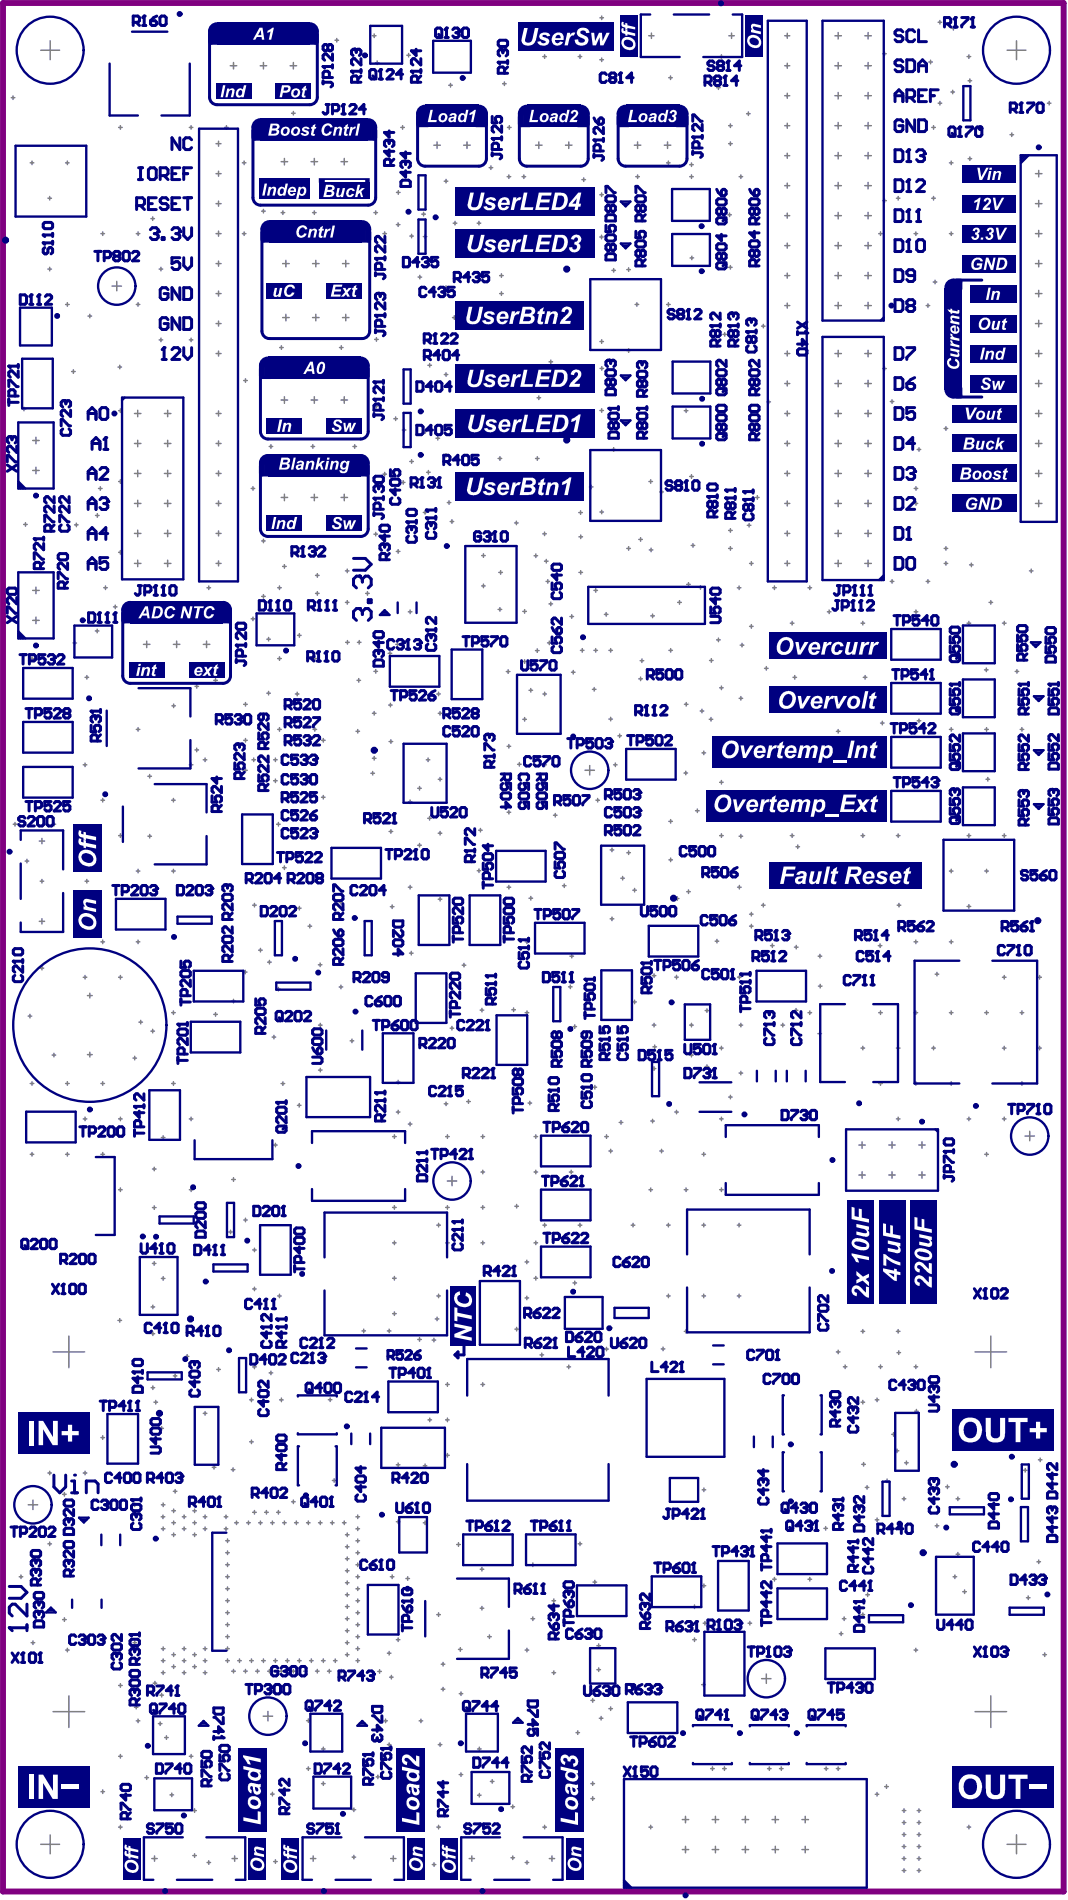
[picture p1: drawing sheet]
<svg xmlns="http://www.w3.org/2000/svg" width="151mm" height="268mm" viewBox="0 0 151 268" stroke-linecap="round" stroke-linejoin="round" font-family="sans-serif">
<g fill="none" stroke="#808080" stroke-width=".21">
<path d="M1.6 13.8h.5M1.8 13.5v.5M5.7 7.1h2.7M7.1 5.8v2.6M16.7 18h.5M17 17.7v.5M26.7 18h.5M27 17.7v.5M30.8 19.9v.7M31.7 18h.5M31.9 17.7v.5M32.5 9.3h.9"/>
<path d="M32.9 8.8v.9M36.7 9.3h.9M37.2 8.8v.9M40.9 9.3h.9M41.1 16h.5M41.4 8.8v.9M41.4 15.7v.5M47.3 5.7h.4M47.5 5.4v.5M52.5 5h.5M52.8 4.8v.5M53 8.9h.4"/>
<path d="M53.2 8.6v.5M56.5 18h.5M56.8 17.7v.5M57.4 7.8h.5M57.6 7.5v.5M63.3 12h.5M63.5 11.8v.5M70.9 11.8h.5M71.1 11.6v.5M71.6 18h.5M71.8 17.7v.5M76.6 8h.5"/>
<path d="M76.8 7.7v.5M81.6 8h.5M81.8 7.7v.5M84.6 2.5h.5M84.6 8.4h.5M84.9 2.3v.5M84.9 8.2v.5M91.5 5h.8M91.9 4.7v.7M94.3 11h.5M94.6 10.7v.5M101.1 12.4h.5"/>
<path d="M101.3 12.1v.5M101.5 8h.5M101.8 7.7v.5M102.8 17.7h.5M102.8 5h.8M103 17.5v.5M103.2 4.7v.7M105.3 16h.5M105.6 15.8v.5M110.7 17.7h.7M110.7 5h.7M110.7 9.3h.7"/>
<path d="M110.7 13.5h.7M111 4.7v.7M111 8.9v.7M111 13.2v.7M111 17.4v.7M117.8 17.7h.9M117.8 5h.9M117.8 9.3h.9M117.8 13.5h.9M118.2 4.6v.9M118.2 8.8v.9M118.2 13v1"/>
<path d="M118.2 17.3v.9M122 17.7h.9M122 5h.9M122 9.3h.9M122 13.5h.9M122.4 4.6v.9M122.4 8.8v.9M122.4 13v1M122.4 17.3v.9M124.5 7.6h.5M124.8 7.3v.5M131 8.8h.5"/>
<path d="M131.3 8.5v.5M131.4 18h.5M131.7 17.7v.5M132.3 14.6h.5M132.3 3.1h.5M132.6 2.9v.5M132.6 14.3v.5M134.1 13h.5M134.2 4h.5M134.4 12.7v.5M134.5 3.7v.5M136.4 8h.5"/>
<path d="M136.5 11.4h.5M136.7 7.7v.5M136.8 11.1v.5M142 7.1h2.7M142.5 19h.5M142.7 18.8v.5M143.4 5.8v2.6M147.7 14.6h.5M148 14.3v.5M4.3 23h.5M4.5 22.7v.5M6.8 38h.5"/>
<path d="M6.8 28h.5M7 27.7v.5M7 37.7v.5M9.3 23h.4M9.5 22.7v.5M14.2 33h.5M14.5 32.7v.5M16.5 39.7v1.3M19.2 33h.5M19.5 32.7v.5M21.3 30.9h.5M21.5 30.6v.5"/>
<path d="M22.4 38h.5M22.7 37.7v.5M30.5 33h.7M30.5 20.3h.7M30.5 24.5h.7M30.5 28.7h.7M30.5 37.2h.7M30.8 24.2v.7M30.8 28.4v.7M30.8 32.6v.7M30.8 36.8v.8M34.2 33h.5"/>
<path d="M34.2 23h.5M34.4 22.7v.5M34.4 32.7v.5M36.9 29.8h.5M37.2 29.5v.5M39.7 30h.4M39.7 22.8h.9M39.9 37.2h.9M39.9 29.8v.5M40.1 22.4v.9M40.3 36.7v1M43.9 22.8h.9"/>
<path d="M44.1 30h.5M44.1 37.2h.9M44.3 22.4v.9M44.3 29.8v.5M44.5 36.7v1M48.1 22.8h.9M48.3 37.2h.9M48.6 22.4v.9M48.8 36.7v1M52.7 30h.5M53 29.8v.5M54 33h.5"/>
<path d="M54.3 32.7v.5M55.9 31.7h.5M55.9 27.2h.5M56.2 31.4v.5M56.2 26.9v.5M57.8 33.3h.5M58.1 33.1v.5M59 39.1h.5M59.2 38.9v.5M59.5 30.2h.5M59.7 33.4h.5M59.7 30v.5"/>
<path d="M60 33.1v.5M61.2 20.5h.9M61.6 20v.9M62.7 25.6h.5M62.9 25.3v.5M63.9 31.5h.5M64.2 31.2v.5M65.4 20.5h.9M65.9 20v.9M67.3 31.5h.5M67.6 31.2v.5M69 23.7h.5"/>
<path d="M69.2 23.4v.5M70.5 38.9h.5M70.7 38.6v.5M71.5 24.9h.5M71.8 24.7v.5M73.6 24.9h.5M73.9 24.7v.5M75.5 20.5h1M76 20v.9M79.8 20.5h.9M80.2 20v.9M82.1 25.4h.5"/>
<path d="M82.3 25.1v.5M84.6 33.4h.5M84.6 27.5h.5M84.8 33.2v.5M84.9 27.2v.5M86.3 38.2h.5M86.6 37.9v.5M88.4 38h.5M88.7 37.8v.5M89.5 20.5h.9M89.7 24.9h.5M89.9 20v.9"/>
<path d="M89.9 24.7v.5M93.7 20.5h.9M94 23h.5M94.2 20v.9M94.3 22.7v.5M97.3 24.9h.5M97.3 23.2h.5M97.3 36.4h.5M97.5 23v.5M97.5 24.7v.5M97.6 36.1v.5M102.7 30.3h.5"/>
<path d="M102.8 37.7h.5M102.8 20.3h.5M102.9 30.1v.5M103 37.5v.5M103 20v.5M104.2 24.9h.5M104.5 24.7v.5M110.7 38.9h.7M110.7 30.4h.7M110.7 34.7h.7M110.7 26.2h.7M110.7 22h.7"/>
<path d="M111 21.6v.7M111 25.8v.8M111 30.1v.7M111 34.3v.7M111 38.5v.7M117.8 38.9h.9M117.8 30.4h.9M117.8 34.7h.9M117.8 26.2h.9M117.8 22h.9M118.2 21.5v.9M118.2 25.7v1"/>
<path d="M118.2 30v.9M118.2 34.2v.9M118.2 38.4v.9M122 38.9h.9M122 30.4h.9M122 34.7h.9M122 26.2h.9M122 22h.9M122.4 21.5v.9M122.4 25.7v1M122.4 30v.9M122.4 34.2v.9"/>
<path d="M122.4 38.4v.9M123.9 33h.5M124.2 32.7v.5M124.5 28.3h.5M124.8 28.1v.5M126.4 28h.5M126.7 27.7v.5M128.9 33h.5M129.2 32.7v.5M131.4 28h.5M131.6 39.8h.5M131.7 27.7v.5"/>
<path d="M131.9 39.5v.5M133.9 33h.5M133.9 23h.5M134.2 22.7v.5M134.2 32.7v.5M136.5 22.4h.5M136.8 22.1v.5M146 33h1M146 24.5h1M146 28.7h1M146 37.2h1M146.5 24v1"/>
<path d="M146.5 28.3v.9M146.5 32.5v.9M146.5 36.7v1M3.1 57.7h.5M3.4 57.5v.5M9.3 43h.4M9.5 42.7v.5M10.1 52.4h.5M10.3 52.2v.5M12.4 44.6h.5M12.7 44.4v.5M15.8 40.4h1.3"/>
<path d="M16.6 51.8h.5M16.7 58h.5M16.9 51.5v.5M17 57.7v.5M19 58.4h.9M19.2 43h.5M19.4 57.9v.9M19.5 42.7v.5M22.4 48h.5M22.7 47.7v.5M23.2 58.4h.9M23.6 57.9v.9"/>
<path d="M26.7 48h.5M27 47.7v.5M30.5 41.4h.7M30.5 49.9h.7M30.5 58.4h.7M30.5 45.7h.7M30.8 41.1v.7M30.8 45.3v.7M30.8 49.5v.7M30.8 58v.7M34.4 53.7h.5M34.6 53.4v.5"/>
<path d="M39.4 49h.5M39.7 56.4h.9M39.7 48.8v.5M39.9 44.8h.9M40.1 56v.9M40.3 44.4v.9M43.9 56.4h.9M44.1 44.8h.9M44.3 56v.9M44.5 44.4v.9M47.9 49h.5M48.1 56.4h.9"/>
<path d="M48.1 48.8v.5M48.3 44.8h.9M48.6 56v.9M48.8 44.4v.9M52.8 47.9h.5M52.8 57.3h.5M53.1 47.6v.5M53.1 57v.5M55.6 59.1h.5M55.8 58.8v.5M60.3 54.5h.5M60.4 51.5h.5"/>
<path d="M60.6 54.3v.5M60.6 51.3v.5M62.7 52.9h.5M62.7 40.6h.5M62.9 40.3v.5M62.9 52.6v.5M63.8 44.8h.5M64.1 44.6v.5M70.5 41.4h.5M70.7 41.2v.5M75.7 56.1h.5M76 55.9v.5"/>
<path d="M77.4 51.1h.5M77.7 50.8v.5M84.6 57.9h.5M84.6 48.2h.5M84.6 52h.5M84.9 47.9v.5M84.9 57.7v.5M84.9 51.7v.5M88.4 49.5h.5M88.7 49.2v.5M89.6 43h.5M89.8 42.7v.5"/>
<path d="M94 43h.5M94.3 42.7v.5M96.5 58h.5M96.8 57.7v.5M101.5 51.1h.5M101.8 50.8v.5M102 47.2h.5M102.2 46.9v.5M107.4 46h.5M107.7 45.8v.5M108.2 56.7h.5M108.4 56.5v.5"/>
<path d="M110.7 43.1h.7M110.7 49.9h.7M110.7 58.4h.7M110.7 54.1h.7M111 42.8v.7M111 49.5v.7M111 53.8v.7M111 58v.7M117.8 43.1h.9M117.8 49.9h.9M117.8 58.4h.9M117.8 54.1h.9"/>
<path d="M118.2 42.7v.9M118.2 49.4v.9M118.2 53.7v.9M118.2 57.9v.9M122 43.1h.9M122 49.9h.9M122 58.4h.9M122 54.1h.9M122.4 42.7v.9M122.4 49.4v.9M122.4 53.7v.9M122.4 57.9v.9"/>
<path d="M124.5 52h.5M124.8 51.8v.5M125.6 56.7h.5M125.8 56.4v.5M130.6 43.1h.5M130.9 42.9v.5M146 41.4h1M146 49.9h1M146 58.4h1M146 54.1h1M146 45.7h1M146.5 41v.9"/>
<path d="M146.5 45.2v.9M146.5 49.4v.9M146.5 53.7v.9M146.5 57.9v.9M3.3 74h.5M3.6 73.8v.5M4.6 66.4h.9M4.6 62.2h.9M5.1 61.7v.9M5.1 65.9v.9M10.5 74.1h.5M10.8 73.8v.5"/>
<path d="M13.5 72.7h.5M13.7 72.5v.5M13.9 68.9h.5M14.1 68.7v.5M16.7 67.9h.5M16.7 77.9h.5M17 67.7v.5M17 77.7v.5M19 79.5h.9M19 71h.9M19 62.6h.9M19 66.8h.9"/>
<path d="M19 75.3h.9M19.4 62.1v.9M19.4 66.4v.9M19.4 70.6v.9M19.4 74.8v.9M19.4 79v1M23.2 79.5h.9M23.2 71h.9M23.2 62.6h.9M23.2 66.8h.9M23.2 75.3h.9M23.6 62.1v.9"/>
<path d="M23.6 66.4v.9M23.6 70.6v.9M23.6 74.8v.9M23.6 79v1M30.5 79.5h.7M30.5 71h.7M30.5 62.6h.7M30.5 66.8h.7M30.5 75.3h.7M30.8 62.2v.7M30.8 66.5v.7M30.8 70.7v.7"/>
<path d="M30.8 74.9v.7M30.8 79.2v.7M35.4 68.9h.5M35.7 68.7v.5M36.9 76.3h.5M37.2 76.1v.5M38 63h.5M38.2 62.8v.5M39.7 70.2h.9M39.9 79.9h.5M40.1 69.7v1M40.1 79.7v.5"/>
<path d="M43.9 63h.5M43.9 70.2h.9M44.1 62.8v.5M44.3 69.7v1M48.1 70.2h.9M48.6 69.7v1M49.8 63h.5M50 62.8v.5M52.7 75.4h.5M53 75.1v.5M54 66.9h.5M54.3 66.7v.5"/>
<path d="M55.9 77.8h.5M56.2 77.6v.5M56.6 68.1h.5M56.8 60.7h.4M56.9 67.8v.5M57 60.4v.5M57.8 65.1h.5M58.1 64.9v.5M59.7 72.3h.5M59.7 60.9h.5M60 60.6v.5M60 72.1v.5"/>
<path d="M60.2 66.6h.5M60.4 66.4v.5M61.5 61.8h.5M61.7 61.6v.5M62.7 64.3h.5M62.9 64v.5M63.1 70.9h.5M63.3 70.7v.5M63.5 73.6h.5M63.7 73.3v.5M67.9 78.4h.5M68.2 78.1v.5"/>
<path d="M70.3 64.7h.5M70.5 64.4v.5M72.6 73.8h.5M72.8 73.5v.5M75.3 78.4h.5M75.5 64.7h.5M75.6 78.2v.5M75.8 64.4v.5M76.6 75.3h.5M76.8 79.2h.5M76.8 75.1v.5M77.1 78.9v.5"/>
<path d="M81.6 72.3h.5M81.7 75.7h.5M81.9 72.1v.5M81.9 75.5v.5M83.1 68.7h.5M83.4 68.5v.5M84.6 72.3h.5M84.9 72v.5M86.3 63.4h.5M86.6 63.2v.5M88.4 77.4h.5M88.7 77.1v.5"/>
<path d="M90.1 76.1h.5M90.4 75.9v.5M91.5 67.9h.5M91.6 77.6h.5M91.8 67.7v.5M91.8 77.4v.5M93.1 69.4h.5M93.3 69.2v.5M97.3 67.2h.5M97.5 77h.5M97.5 67v.5M97.7 76.7v.5"/>
<path d="M102.8 77.4h.5M102.8 74.9h.5M103 74.6v.5M103 77.1v.5M105.4 74.1h.5M105.7 73.9v.5M105.7 79.5h.5M106 79.3v.5M106.6 70.2h.5M106.8 69.9v.5M110.7 79.5h.7M110.7 71h.7"/>
<path d="M110.7 62.6h.7M110.7 66.8h.7M110.7 75.3h.7M111 62.2v.7M111 66.5v.7M111 70.7v.7M111 74.9v.7M111 79.2v.7M117.8 79.5h.9M117.8 71h.9M117.8 62.6h.9M117.8 66.8h.9"/>
<path d="M117.8 75.3h.9M118.2 62.1v.9M118.2 66.4v.9M118.2 70.6v.9M118.2 74.8v.9M118.2 79v1M122 79.5h.9M122 71h.9M122 62.6h.9M122 66.8h.9M122 75.3h.9M122.4 62.1v.9"/>
<path d="M122.4 66.4v.9M122.4 70.6v.9M122.4 74.8v.9M122.4 79v1M128.9 68.9h.5M128.9 71h.5M129.2 68.7v.5M129.2 70.8v.5M129.4 63.4h.5M129.6 63.2v.5M133.2 60.5h.5M133.2 79.5h.5"/>
<path d="M133.2 77.4h.5M133.4 60.2v.5M133.4 77.1v.5M133.4 79.3v.5M136.8 79.7h.5M137 79.5v.5M146 71h1M146 62.6h1M146 66.8h1M146.5 62.1v.9M146.5 66.4v.9M146.5 70.6v.9"/>
<path d="M4.3 92.9h.5M4.5 92.7v.5M4.6 83.3h.9M4.6 87.5h.9M5.1 82.9v.9M5.1 87.1v.9M10.3 90.7h.5M10.5 90.5v.5M12 95.6h.5M12.2 95.3v.5M13.5 89h.5M13.7 88.8v.5"/>
<path d="M14.6 82.9h.5M14.9 82.7v.5M16 85.6h.5M16.3 85.4v.5M20.2 90.9h.9M20.7 90.5v.9M24.2 99.6h.5M24.5 90.9h.9M24.5 99.3v.5M24.9 90.5v.9M27.5 96.8h.5M27.7 96.6v.5"/>
<path d="M28.7 90.9h.9M29.1 90.5v.9M29.2 82.9h.5M29.4 82.7v.5M30.2 96h.5M30.4 95.8v.5M34.4 99.4h.5M34.6 99.1v.5M35.4 87.3h.5M35.7 87.1v.5M36.9 84.2h.5M37.2 83.9v.5"/>
<path d="M37.6 97.8h.5M37.6 90.2h.5M37.9 90v.5M37.9 97.6v.5M39.2 82.9h.5M39.2 92.9h.5M39.4 82.7v.5M39.4 92.7v.5M41.7 97.9h.5M41.9 97.7v.5M42 89.7h.5M42.2 89.4v.5"/>
<path d="M44.2 92.9h.5M44.4 92.7v.5M44.5 83.7h.5M44.5 81.2h.5M44.8 80.9v.5M44.8 83.5v.5M48.7 85h.5M48.7 80.6h.5M48.8 90.6h.5M49 80.3v.5M49 84.8v.5M49 90.4v.5"/>
<path d="M50.3 96h.5M50.4 90.6h.5M50.6 95.8v.5M50.7 90.4v.5M51.6 83.7h.5M51.8 83.5v.5M52.7 94.7h.5M53 94.5v.5M54.8 92.2h.5M54.8 99.5h.5M55 91.9v.5M55.1 99.2v.5"/>
<path d="M55.8 90.9h.5M56.1 90.7v.5M57.6 86.3h.5M57.6 97.7h.5M57.8 86.1v.5M57.8 97.4v.5M61.6 97.9h.5M61.9 97.7v.5M67.9 82.7h.5M68.2 82.4v.5M70.3 86h.5M70.4 80.8h.5"/>
<path d="M70.5 85.7v.5M70.6 80.5v.5M71.4 94.8h.5M71.7 94.5v.5M73.7 93.4h.5M73.7 86.3h.5M74 86v.5M74 93.1v.5M74.6 97.4h.5M74.9 97.2v.5M75.5 91.8h.5M75.8 91.6v.5"/>
<path d="M76.6 97.9h.5M76.8 97.7v.5M77 82h.5M77.2 90.7h.5M77.3 81.8v.5M77.4 85.2h.5M77.5 90.5v.5M77.7 85v.5M78.6 89.5h.5M78.9 89.2v.5M80.4 87h.5M80.6 94.9h.5"/>
<path d="M80.6 86.7v.5M80.9 94.6v.5M81.7 80.8h.5M81.9 91.8h.5M81.9 80.5v.5M82.1 91.5v.5M83.6 97.3h.5M83.8 91.8h.5M83.8 83.3h.5M83.8 97v.5M84 83.1v.5M84 91.5v.5"/>
<path d="M85.2 86.7h.5M85.5 86.4v.5M85.9 91.8h.5M86.1 91.5v.5M90.1 95.8h.5M90.3 93.2h.5M90.4 95.5v.5M90.5 93v.5M91.8 86.9h.5M92 86.7v.5M94.3 91.8h.5M94.6 91.5v.5"/>
<path d="M95.6 85h.5M95.8 84.8v.5M96.5 99.4h.5M96.8 99.1v.5M96.9 82.5h.5M97.1 82.2v.5M98.5 82.9h.5M98.8 82.6v.5M100.1 93.2h.5M100.3 92.9v.5M101.1 90.3h.5M101.3 90v.5"/>
<path d="M101.5 97.1h.5M101.8 96.8v.5M104 82.9h.5M104.2 82.7v.5M104.2 98.5h.5M104.4 91h.5M104.5 98.3v.5M104.7 90.8v.5M105.7 88.4h.5M106 88.1v.5M107.8 94.3h.5M108.1 94.1v.5"/>
<path d="M109 82.9h.5M109.2 82.7v.5M111.5 87.9h.5M111.7 87.7v.5M111.8 95.6h.5M112.1 95.3v.5M114 82.9h.5M114.2 82.7v.5M116.7 86.3h.5M117 86.1v.5M121.4 87.9h.5M121.7 87.7v.5"/>
<path d="M121.8 95.6h.5M122 95.3v.5M125.6 82h.5M125.8 81.8v.5M128.9 86.3h.5M129.2 86.1v.5M130.6 82h.5M130.9 81.8v.5M136.4 87.9h.5M136.7 87.7v.5M138.9 94.5h.5M139.1 94.3v.5"/>
<path d="M139.5 85h.5M139.7 84.8v.5M141.4 87.9h.5M141.6 87.7v.5M143.2 94.7h.5M143.4 94.5v.5M145.2 80.6h.5M145.4 80.3v.5M1.9 116.3h.5M2.1 116.1v.5M5.5 118.7h.8M5.9 118.3v.8"/>
<path d="M7.4 116.3h.5M7.6 116.1v.5M11.7 107.9h.5M12 107.7v.5M14.2 112.9h.5M14.5 112.7v.5M16.7 117.9h.5M17 117.7v.5M19.2 102.9h.5M19.5 102.7v.5M20.9 118h.5M20.9 109.5h.5"/>
<path d="M21.1 109.3v.5M21.1 117.8v.5M24.2 112.9h.5M24.5 112.7v.5M26.7 107.9h.5M27 107.7v.5M27.5 105.8h.5M27.7 105.6v.5M28.7 107.2h.5M28.9 107v.5M34.4 104.5h.5M34.4 108.7h.5"/>
<path d="M34.6 104.2v.5M34.6 108.4v.5M35.5 107.2h.5M35.8 107v.5M38.6 110.2h.5M38.6 107.2h.5M38.8 107v.5M38.8 109.9v.5M39 116.3h.5M39.2 102.9h.5M39.3 116.1v.5M39.4 102.7v.5"/>
<path d="M44.2 102.9h.5M44.4 102.7v.5M45.4 112.5h.4M45.4 104.5h.4M45.6 104.2v.5M45.6 112.3v.5M50.2 103.2h.5M50.5 102.9v.5M52.3 109.1h.5M52.5 107h.5M52.5 100.7h.5M52.6 108.9v.5"/>
<path d="M52.8 100.4v.5M52.8 106.8v.5M54.9 117.3h.5M54.9 104.6h.5M55.1 104.4v.5M55.1 117.1v.5M57.6 113.1h.5M57.8 112.9v.5M58.9 119.3h.5M58.9 111.2h.5M59.2 111v.5M59.2 119v.5"/>
<path d="M60.1 107.2h.5M60.3 115.5h.5M60.4 107v.5M60.6 115.2v.5M61.8 110h.5M61.8 117.6h.5M61.8 100.7h.5M62.1 100.4v.5M62.1 109.7v.5M62.1 117.3v.5M67.5 117.2h.5M67.8 116.9v.5"/>
<path d="M71.5 114.6h.5M71.5 105.3h.5M71.8 105.1v.5M71.8 114.4v.5M73 107.8h.5M73.3 107.6v.5M73.7 101.5h.5M74 101.3v.5M76.6 107.9h.5M76.8 107.7v.5M78.1 115h.5M78.3 114.8v.5"/>
<path d="M82.5 108.7h1.3M83.2 108v1.4M84 112.9h.5M84.3 112.7v.5M85.9 101.5h.5M86.1 119.9h.5M86.1 101.2v.5M86.3 119.7v.5M86.5 107.9h.5M86.8 107.7v.5M87.1 103.8h.5M87.4 103.6v.5"/>
<path d="M94.3 115.9h.5M94.6 115.7v.5M96.5 109.1h.5M96.7 108.8v.5M98.1 114.4h.5M98.4 114.2v.5M98.8 100.3h.5M99 100.1v.5M99 106.2h.5M99.3 106v.5M100 101.5h.5M100.3 101.2v.5"/>
<path d="M101.5 117.9h.5M101.5 110.4h.5M101.8 117.7v.5M101.8 110.1v.5M104.2 118h.5M104.5 117.8v.5M111.5 117.9h.5M111.7 117.7v.5M112.3 119.5h.5M112.5 119.2v.5M118 103.2h.5M118.2 103v.4"/>
<path d="M121.4 117.9h.5M121.7 117.7v.5M124.2 102h.5M124.4 101.8v.5M126.4 117.9h.5M126.7 117.7v.5M129.4 101.7h.5M129.6 101.5v.5M133.9 102.9h.5M134.2 102.7v.5M136.4 117.9h.5M136.7 117.7v.5"/>
<path d="M138.9 102.9h.5M139.1 110h.5M139.2 102.7v.5M139.3 109.7v.5M141.4 117.9h.5M141.6 117.7v.5M143.9 102.9h.5M144.1 102.7v.5M3.6 121.5h.5M3.8 121.3v.5M5.5 130h.8M5.7 124.3h.5"/>
<path d="M5.7 136.6h.5M5.9 124.1v.5M5.9 129.6v.8M5.9 136.4v.5M11.7 137.9h.5M12 137.7v.5M12 124.3h.5M12.2 124.1v.5M14.2 132.9h.5M14.5 132.7v.5M16.7 137.9h.5M17 137.7v.5"/>
<path d="M19.2 132.9h.5M19.2 122.9h.5M19.5 122.7v.5M19.5 132.7v.5M24.2 122.9h.5M24.5 122.7v.5M34.3 137.2h.5M34.6 136.9v.5M35.6 127.7h.5M35.9 127.5v.5M36.5 134.1h.5M36.7 133.8v.5"/>
<path d="M37.8 135.8h.4M38 135.5v.5M39 139.6h.5M39.3 139.3v.5M39.9 122.4h.5M40.1 122.2v.5M42 128.2h.5M42.2 127.9v.5M43.5 130.7h.4M43.7 130.4v.5M44.9 136.1h.5M45.2 135.9v.5"/>
<path d="M47.8 127.4h.5M47.8 139.3h.5M48.1 127.1v.5M48.1 139v.5M55.1 127.9h.5M55.3 127.7v.5M57.6 125.2h.5M57.8 134.5h.5M57.8 124.9v.5M58 134.3v.5M61.8 126.9h.5M62.1 126.6v.5"/>
<path d="M65.2 136.2h.5M65.4 135.9v.5M67.3 122.9h.5M67.6 122.6v.5M71.5 125.2h.5M71.8 124.9v.5M74.1 132.9h.5M74.3 132.7v.5M74.6 126.7h.5M74.9 126.5v.5M79.3 125h.5M79.6 124.7v.5"/>
<path d="M80.2 139.3h.5M80.4 134.9h.5M80.4 139v.5M80.6 134.7v.5M86.1 129.7h.5M86.3 129.4v.5M87.6 123.9h.5M87.8 123.7v.5M88.4 120.3h.5M88.7 120.1v.5M89.3 125.6h.5M89.5 125.4v.5"/>
<path d="M92 137.7h.5M92.3 137.4v.5M94.3 121.3h.5M94.6 121.1v.5M95.2 137.9h.5M95.3 126.8h.5M95.4 137.6v.5M95.5 126.5v.5M96.9 125.8h.5M97.1 125.6v.5M100.9 132.8h.5M101 129.3h.5"/>
<path d="M101.1 132.6v.5M101.2 129.1v.5M104 125.2h.5M104 137.9h.5M104.3 124.9v.5M104.3 137.6v.5M105.7 130.7h.5M105.7 129h.5M106 128.8v.5M106 130.4v.5M107.4 127.7h.5M107.7 127.5v.5"/>
<path d="M108.7 133.4h.5M108.9 133.2v.5M112.1 133.7h.5M112.3 133.4v.5M115.4 134.9h.5M115.4 139.2h.5M115.7 134.7v.5M115.7 138.9v.5M123.9 133.4h.5M124.1 133.2v.5M126.5 127.7h.5M126.8 127.5v.5"/>
<path d="M128.9 132.9h.5M129.2 132.7v.5M131.9 137.5h.5M132.2 137.2v.5M133.9 132.9h.5M133.9 122.9h.5M134.2 122.7v.5M134.2 132.7v.5M136.4 127.9h.5M136.7 127.7v.5M138.9 122.9h.5M139.2 122.7v.5"/>
<path d="M141.4 137.9h.5M141.6 137.7v.5M143.9 122.9h.5M144.1 122.7v.5M146.4 137.9h.5M146.6 137.7v.5M4 143.4h.5M4.2 143.1v.5M4.3 152.9h.5M4.5 152.6v.5M7.4 148.9h.5M7.6 148.6v.5"/>
<path d="M9.3 152.9h.4M9.5 152.6v.5M11.7 157.9h.5M12 157.6v.5M12.3 140.5h.7M12.3 148.8h.7M12.7 140.2v.6M12.7 148.5v.7M14.2 152.9h.5M14.5 152.6v.5M16.7 157.9h.5M17 157.6v.5"/>
<path d="M18.8 149.3h.5M19 149.1v.5M19.6 144.2h.5M19.8 144v.5M21.3 145.5h.5M21.5 145.3v.5M24.2 152.9h.5M24.2 142.9h.5M24.5 142.6v.5M24.5 152.6v.5M26.7 157.9h.5M27 157.6v.5"/>
<path d="M30.2 143.1h.5M30.4 142.9v.5M32.7 141.3h.5M32.9 141v.5M38.4 146.3h.5M38.6 146.1v.5M39.7 152.9h.4M39.9 152.7v.5M42 156h.5M42.2 155.7v.5M44.9 144.7h.5M44.9 151h.5"/>
<path d="M45.2 144.4v.5M45.2 150.8v.5M49.4 146.9h.5M49.6 146.6v.5M55.9 156.9h.5M55.9 152.7h.5M56.2 152.4v.5M56.2 156.7v.5M57.6 158.6h.5M57.8 158.4v.5M62.7 155.8h.5M62.9 155.5v.5"/>
<path d="M63.5 145.1h.5M63.7 144.8v.5M65.8 155.4h.5M66.1 155.2v.5M67.7 142.5h.5M68 142.3v.5M72.2 142.5h.5M72.4 142.2v.5M74.1 142.9h.5M74.3 142.6v.5M74.5 155.7h.5M74.7 155.4v.5"/>
<path d="M80.8 144.9h.5M81.1 144.6v.5M83.7 153.4h.4M83.9 153.2v.5M87.3 158.4h.5M87.6 158.1v.5M89.3 141.4h.5M89.5 141.1v.5M91.8 158.2h.5M92 144.7h.5M92 150.8h.5M92 157.9v.5"/>
<path d="M92.1 147.7h.5M92.3 144.4v.5M92.3 150.5v.5M92.3 147.5v.5M95.2 156.9h.5M95.4 156.7v.5M97.3 144.7h.5M97.3 148.9h.5M97.5 144.4v.5M97.5 148.6v.5M99.5 150.5h.5M99.5 142.6h.5"/>
<path d="M99.7 142.4v.5M99.7 150.3v.5M101.5 157.9h.5M101.5 147.9h.5M101.8 147.6v.5M101.8 157.6v.5M102.8 154.8h.5M103 154.6v.5M104.2 144.7h.5M104.2 151.4h.5M104.5 144.4v.5M104.5 151.2v.5"/>
<path d="M110.2 144.7h.5M110.4 144.4v.5M112 142.6h.5M112.3 142.3v.5M114 142.9h.5M114.2 142.6v.5M115.4 145.9h.5M115.6 145.6v.5M121.4 147.9h.5M121.7 147.6v.5M123.9 152.9h.5M123.9 142.9h.5"/>
<path d="M124.2 142.6v.5M124.2 152.6v.5M126.4 157.9h.5M126.4 147.9h.5M126.7 147.6v.5M126.7 157.6v.5M128.9 152.9h.5M128.9 142.9h.5M129.2 142.6v.5M129.2 152.6v.5M131.4 147.9h.5M131.7 147.6v.5"/>
<path d="M133.9 152.9h.5M133.9 142.9h.5M134.2 142.6v.5M134.2 152.6v.5M136.4 157.9h.5M136.7 157.6v.5M138.9 142.9h.5M139.2 142.6v.5M141.4 157.9h.5M141.4 147.9h.5M141.6 147.6v.5M141.6 157.6v.5"/>
<path d="M143.9 152.9h.5M143.9 142.9h.5M144.1 142.6v.5M144.1 152.6v.5M145.2 159.6v1.4M146.4 147.9h.5M146.6 147.6v.5M4.3 162.9h.5M4.5 162.6v.5M9.3 162.9h.4M9.5 162.6v.5M14.2 162.9h.5"/>
<path d="M14.5 162.6v.5M16.7 167.9h.5M17 167.6v.5M21.5 178.3h.5M21.5 165h.5M21.5 170.4h.5M21.7 178v.5M21.8 164.7v.5M21.8 170.2v.5M22.8 160.5h.5M23 160.3v.5M26.7 167.9h.5"/>
<path d="M27 167.6v.5M32.3 173.8h.5M32.5 173.6v.5M32.7 166.4h.5M32.9 166.2v.5M34.4 172.2h.5M34.6 171.9v.5M35.6 176.4h.5M35.9 176.1v.5M38.6 161.6h.5M38.8 161.3v.5M55.4 170.4h.5"/>
<path d="M55.4 175.4h.5M55.4 160.4h.5M55.6 160.1v.5M55.6 170.1v.5M55.6 175.1v.5M61.6 172.9h.5M61.9 172.6v.5M62.9 170.4h.5M62.9 175.4h.5M62.9 160.4h.5M63.1 166.7h1.3M63.1 160.1v.5"/>
<path d="M63.1 170.1v.5M63.1 175.1v.5M63.8 166v1.3M67.8 170.4h.5M67.8 175.4h.5M67.8 160.4h.5M67.8 165.4h.5M68.1 160.1v.5M68.1 165.1v.5M68.1 170.1v.5M68.1 175.1v.5M72.6 170.2h.5"/>
<path d="M72.9 170v.5M74.1 178.1h.5M74.3 177.8v.5M75.3 175.4h.5M75.3 160.4h.5M75.3 165.4h.5M75.6 160.1v.5M75.6 165.1v.5M75.6 175.1v.5M76.6 172.9h.5M76.8 172.6v.5M80.3 165.4h.5"/>
<path d="M80.6 165.1v.5M81.6 172.9h.5M81.8 172.6v.5M85.3 160.4h.5M85.5 160.1v.5M85.9 162.4h.5M86.1 162.2v.5M87.5 178.4h.5M87.7 178.2v.5M89 172.9h.5M89.3 172.6v.5M91.5 167.9h.5"/>
<path d="M91.8 167.6v.5M93.1 162.4h.5M93.3 162.2v.5M94 172.9h.5M94.3 172.6v.5M96.5 167.9h.5M96.8 167.6v.5M99 162.9h.5M99 172.9h.5M99.3 162.6v.5M99.3 172.6v.5M101.5 167.9h.5"/>
<path d="M101.8 167.6v.5M104 172.9h.5M104.2 172.6v.5M121.1 161.6h1M121.1 165.8h1M121.6 161.1v.9M121.6 165.3v1M125.4 161.6h.9M125.4 165.8h.9M125.8 161.1v.9M125.8 165.3v1M129.6 161.6h.9"/>
<path d="M129.6 165.8h.9M130 161.1v.9M130 165.3v1M138.9 162.9h.5M139.2 162.6v.5M144.6 160.3h1.3M7.5 190.8h4.4M9.7 188.5v4.5M16.6 186.3h.5M16.9 186.1v.5M21.3 195.8h.5M21.3 188.2h.5"/>
<path d="M21.3 184.4h.5M21.6 184.2v.5M21.6 188v.5M21.6 195.6v.5M21.7 197.9h.5M22 197.6v.5M22.8 180.4h.5M23 180.2v.5M24.5 194.2h.5M24.7 193.9v.5M26.1 191.4h.5M26.4 191.2v.5"/>
<path d="M28.7 199.4h.5M28.9 199.2v.5M30.6 193.2h.5M30.8 193v.5M35.2 197.5h.5M35.5 197.3v.5M35.6 192.9h.5M35.6 181.9h.5M35.9 181.6v.5M35.9 192.6v.5M38 193.7h.5M38.2 193.5v.5"/>
<path d="M39.2 182.9h.5M39.4 182.6v.5M39.4 197.5h.5M39.7 197.3v.5M46.3 197.5h.5M46.6 197.3v.5M51.1 187.8h.4M51.3 187.6v.5M54.6 187.8h.5M54.9 187.6v.5M55.4 185.4h.5M55.4 180.4h.5"/>
<path d="M55.6 180.1v.5M55.6 185.1v.5M58.9 189h.5M59.2 188.8v.5M61 189.1h.5M61.2 188.8v.5M61.4 186.1h.5M61.6 182.9h.5M61.6 185.9v.5M61.9 182.6v.5M62.9 195.4h.5M63.1 195.1v.5"/>
<path d="M67.8 195.4h.5M68.1 195.1v.5M72.6 187.6h.5M72.9 187.3v.5M74.1 183.2h.5M74.3 182.9v.5M75.3 180.4h.5M75.6 180.1v.5M76.2 191.2h.5M76.4 190.9v.5M80 192.9h.5M80.2 192.6v.5"/>
<path d="M80.8 181h.5M81.1 180.8v.5M85.3 190.4h.5M85.5 190.1v.5M85.9 187.4h.5M86.1 187.1v.5M93.3 190.3h.5M93.5 190.1v.5M94 182.9h.5M94.3 182.6v.5M96.5 187.9h.5M96.8 187.6v.5"/>
<path d="M99 182.9h.5M99.3 182.6v.5M104 182.9h.5M104.2 182.6v.5M118 190.8h.5M118.2 190.5v.5M119 192.9h.5M119.2 192.6v.5M121.4 197.9h.5M121.4 187.9h.5M121.7 187.6v.5M121.7 197.6v.5"/>
<path d="M123.5 197.5h.5M123.7 197.3v.5M123.9 192.9h.5M124.2 192.6v.5M126.4 187.9h.5M126.5 190.9h.5M126.7 187.6v.5M126.8 190.6v.5M128.9 192.9h.5M129 199.1h.5M129.2 192.6v.5M129.3 198.9v.5"/>
<path d="M137.5 190.8h4.5M139.7 188.5v4.5M4 212.3h1.3M4.6 211.7v1.3M6.8 217.9h.5M6.8 207.9h.5M7 207.6v.5M7 217.6v.5M8.8 210.9h.5M9.1 210.6v.5M11.7 207.9h.5M12 207.6v.5"/>
<path d="M14.2 202.9h.5M14.5 202.6v.5M18.8 212.3h.5M19 212.1v.5M22.6 201.6h.5M22.7 214h.5M22.8 215.7h.5M22.8 212.3h.5M22.8 201.3v.5M23 213.8v.5M23 212.1v.5M23 215.5v.5"/>
<path d="M24.2 216.6h.5M24.2 214.9h.5M24.2 213.2h.5M24.5 210.4h.5M24.5 212.9v.5M24.5 214.6v.5M24.5 216.3v.5M24.7 210.2v.5M25.7 214h.5M25.7 215.7h.5M26 213.8v.5M26 215.5v.5"/>
<path d="M27.2 216.6h.5M27.2 214.9h.5M27.2 213.2h.5M27.4 212.9v.5M27.4 214.6v.5M27.4 216.3v.5M28.7 214h.5M28.7 215.7h.5M28.9 213.8v.5M28.9 215.5v.5M29.9 207.1h.5M30.2 206.8v.5"/>
<path d="M31.6 214h.5M31.6 215.7h.5M31.8 219.1h.5M31.8 217.4h.5M31.9 213.8v.5M31.9 215.5v.5M32.1 217.2v.5M32.1 218.9v.5M32.6 207.4h.5M32.9 207.1v.5M33.1 214.9h.5M33.4 214.6v.5"/>
<path d="M34.8 214.9h.5M35 214.6v.5M35.2 203.5h.5M35.5 203.2v.5M35.6 213.4h.5M35.9 213.2v.5M36.5 214.9h.5M36.7 214.6v.5M37.3 213.4h.5M37.6 213.2v.5M38.2 214.9h.5M38.4 214.6v.5"/>
<path d="M39 213.4h.5M39.3 213.2v.5M39.9 214.9h.5M40.1 214.6v.5M41.1 211.9h.5M41.4 211.7v.5M41.6 214.9h.4M41.8 214.6v.5M43.2 214.9h.5M43.5 214.6v.5M44.9 214.9h.5M45.2 214.6v.5"/>
<path d="M46.6 214.9h.5M46.9 214.6v.5M46.9 208.9h.5M47.1 208.7v.5M48.3 214.9h.5M48.6 214.6v.5M48.7 216.6h.5M48.7 220h.5M48.7 218.3h.5M49 216.3v.5M49 218v.5M49 219.7v.5"/>
<path d="M50.2 214h.5M50.2 215.7h.5M50.2 219.1h.5M50.2 217.4h.5M50.5 213.8v.5M50.5 215.5v.5M50.5 217.2v.5M50.5 218.9v.5M55.9 206.7h.5M55.9 214.7h.5M56.2 206.4v.5M56.2 214.5v.5"/>
<path d="M59.7 214.9h.5M59.7 206.8h.5M60 206.6v.5M60 214.6v.5M60.4 200.4h.5M60.6 200.1v.5M62.9 200.4h.5M62.9 205.4h.5M63.1 200.1v.5M63.1 205.1v.5M64.4 217.9h.5M64.7 217.7v.5"/>
<path d="M81.6 217.9h.5M81.8 217.6v.5M99 210.2h.5M99.3 210v.5M116.2 215.7h.5M116.5 215.4v.5M121.6 206.6h.5M121.8 206.4v.5M122 209.9h.5M122.3 209.6v.5M123.5 214.5h.5M123.7 214.2v.5"/>
<path d="M124.9 209h.5M125.1 208.7v.5M125.8 202.4h.5M126 202.2v.5M126.3 204.7h.5M126.5 204.5v.5M127.3 211.5h.5M127.5 211.2v.5M127.6 206.4h.5M127.8 206.2v.5M131.9 215.3h.5M132.2 215.1v.5"/>
<path d="M133.4 209.8h.5M133.6 209.6v.5M134.9 219.3h.5M134.9 211.5h.5M135.1 211.2v.5M135.1 219.1v.5M144.4 207.5h.5M144.6 207.2v.5M146.5 206h.5M146.7 205.7v.5M2.7 222.5h.5M3 222.2v.5"/>
<path d="M4.4 231.8h.5M4.6 231.6v.5M8.8 228.5h.5M9.1 228.3v.5M9.3 232.8h.4M9.5 232.6v.5M9.7 239.3v4.5M16.7 237.8h.5M17 237.6v.5M18.8 231.8h.5M19 231.6v.5M21.6 237.5h.5"/>
<path d="M21.9 237.3v.5M22.6 239.2h.5M22.8 236h.5M22.8 234.3h.5M22.8 232.7h.5M22.8 239v.5M23 232.4v.5M23 234.1v.5M23 235.8v.5M24.2 233.5h.5M24.2 235.2h.5M24.5 233.2v.5"/>
<path d="M24.5 234.9v.5M25.7 236h.5M25.7 234.3h.5M25.7 232.7h.5M26 232.4v.5M26 234.1v.5M26 235.8v.5M27.2 233.5h.5M27.2 235.2h.5M27.4 233.2v.5M27.4 234.9v.5M28.7 236h.5"/>
<path d="M28.7 234.3h.5M28.7 232.7h.5M28.9 232.4v.5M28.9 234.1v.5M28.9 235.8v.5M31.8 234.3h.5M31.8 232.7h.5M31.8 229.3h.5M31.8 231h.5M31.8 222.5h.5M31.8 220.8h.5M31.8 225.9h.5"/>
<path d="M31.8 227.6h.5M31.8 224.2h.5M32.1 220.6v.5M32.1 222.2v.5M32.1 223.9v.5M32.1 225.6v.5M32.1 227.3v.5M32.1 229v.5M32.1 230.7v.5M32.1 232.4v.5M32.1 234.1v.5M32.7 235.8h.5"/>
<path d="M32.9 235.6v.5M33.5 234.3h.5M33.8 234.1v.5M34.4 235.8h.5M34.6 235.6v.5M35.2 234.3h.5M35.5 234.1v.5M36.1 235.8h.5M36.3 235.6v.5M36.9 234.3h.5M37.2 234.1v.5M37.8 235.8h.4"/>
<path d="M38 235.6v.5M38.6 234.3h.5M38.8 234.1v.5M39.4 235.8h.5M39.7 235.6v.5M40.3 234.3h.5M40.5 234.1v.5M41.1 235.8h.5M41.4 235.6v.5M42 234.3h.5M42.2 234.1v.5M42.8 235.8h.5"/>
<path d="M43.1 235.6v.5M43.7 234.3h.5M43.9 234.1v.5M44.5 235.8h.5M44.8 235.6v.5M45.4 234.3h.4M45.6 234.1v.5M46.2 235.8h.5M46.4 235.6v.5M47 234.3h.5M47.3 234.1v.5M47.9 235.8h.5"/>
<path d="M48.1 235.6v.5M48.7 233.5h.5M48.7 231.8h.5M48.7 230.1h.5M48.7 221.7h.5M48.7 228.4h.5M48.7 225h.5M48.7 223.3h.5M48.7 226.7h.5M49 221.4v.5M49 223.1v.5M49 224.8v.5"/>
<path d="M49 226.5v.5M49 228.2v.5M49 229.9v.5M49 231.6v.5M49 233.2v.5M50.2 234.3h.5M50.2 232.7h.5M50.2 229.3h.5M50.2 231h.5M50.2 222.5h.5M50.2 220.8h.5M50.2 225.9h.5"/>
<path d="M50.2 227.6h.5M50.2 224.2h.5M50.5 220.6v.5M50.5 222.2v.5M50.5 223.9v.5M50.5 225.6v.5M50.5 227.3v.5M50.5 229v.5M50.5 230.7v.5M50.5 232.4v.5M50.5 234.1v.5M53.3 235.9h.5"/>
<path d="M53.5 235.6v.5M54.6 233.3h.5M54.9 233v.5M55 236.7h.5M55.1 222.5h.5M55.2 236.4v.5M55.3 222.2v.5M55.9 231.4h.5M56.2 231.1v.5M57.3 222.7h.5M57.5 222.5v.5M61.6 227.8h.5"/>
<path d="M61.9 227.6v.5M62.2 234.8h.5M62.2 238.4h.5M62.5 234.6v.5M62.5 238.1v.5M64.7 232.8h.5M64.8 239h.5M64.9 232.5v.5M65 238.7v.5M67.7 226.9h.5M67.7 221.4h.5M68 221.2v.5"/>
<path d="M68 226.7v.5M68.8 231h.5M69 230.7v.5M74.1 232.8h.5M74.3 232.6v.5M74.9 220.8h.5M74.9 228.4h.5M75.2 220.6v.5M75.2 228.2v.5M77.9 236h.5M77.9 225.9h.5M78.1 225.6v.5"/>
<path d="M78.1 235.8v.5M81.2 230.5h.5M81.5 230.3v.5M83.3 239.9h.5M83.6 239.7v.5M83.7 223.3h.4M83.9 223v.5M84.2 235.6h.5M84.2 232.2h.5M84.4 232v.5M84.4 235.4v.5M97.7 231.4h.5"/>
<path d="M97.7 226.7h.5M98 226.5v.5M98 231.1v.5M99 237.7h.5M99 223.8h.5M99.2 229.1h.5M99.2 237.5v.5M99.3 223.5v.5M99.4 228.8v.5M105.5 229.1h.5M105.8 228.8v.5M107.4 236.9h1.3"/>
<path d="M108.1 236.2v1.3M109 222.8h.5M109.2 222.6v.5M114 222.8h.5M114.2 222.6v.5M118.4 230.5h.5M118.6 230.3v.5M118.8 228.4h.5M119.1 228.2v.5M121.4 237.8h.5M121.4 227.8h.5M121.7 227.6v.5"/>
<path d="M121.7 237.6v.5M122.1 225h.5M122.4 224.8v.5M128.9 232.8h.5M129.2 232.6v.5M134.4 222.5h.5M134.7 222.2v.5M135.8 224.6h.5M136 224.4v.5M139.7 239.3v4.5M144.8 225.5h.5M145 225.2v.5"/>
<path d="M146.3 220.4h.5M146.5 220.1v.5M147.1 233.5h.5M147.3 233.2v.5M7.1 258.9v2.7M7.5 241.5h4.4M14.2 252.8h.5M14.5 252.6v.5M16.7 247.8h.5M16.7 257.8h.5M17 247.6v.5M17 257.6v.5"/>
<path d="M19 240.9h.5M19.2 240.7v.4M19.2 242.8h.5M19.5 242.6v.5M20.4 250.8h.5M20.7 250.6v.5M22.3 243.2h.5M22.6 243v.5M23.2 245.2h.5M23.5 244.9v.5M24 253.3h.5M24.2 253v.5"/>
<path d="M26.7 247.8h.5M27 247.6v.5M27.2 255.5h.5M27.4 255.2v.5M37.1 242.2h1.4M37.8 241.5v1.3M38.2 253.2h.5M38.4 252.9v.5M43.2 242.8h.5M43.2 249.6h.5M43.5 242.6v.5M43.5 249.3v.5"/>
<path d="M45.4 251.7h.4M45.4 246.8h.4M45.6 246.5v.5M45.6 251.4v.5M49.7 255.4h.5M49.9 255.1v.5M53 250.7h.5M53.3 250.5v.5M54.1 242.8h.5M54.4 242.6v.5M54.6 246.2h.5M54.9 245.9v.5"/>
<path d="M57.6 259.7h.5M57.8 259.5v.5M59.1 242.8h.5M59.4 242.6v.5M61.6 257.8h.5M61.8 246.2h.5M61.9 257.6v.5M62.1 245.9v.5M64.8 250.4h.5M65 250.2v.5M67.4 253.3h.5M67.4 246.8h.5"/>
<path d="M67.6 246.5v.5M67.6 253.1v.5M69.2 251.4h.5M69.4 251.1v.5M72.1 255h.5M72.3 254.7v.5M76.6 257.8h.5M76.8 257.6v.5M81.2 244.5h.5M81.5 244.2v.5M83.3 251.7h.5M83.3 253.8h.5"/>
<path d="M83.6 251.4v.5M83.6 253.6v.5M84.5 242.5h.5M84.8 242.2v.5M85.9 241.1h.5M86.1 240.9v.5M91.5 257.8h.5M91.8 257.6v.5M96.2 256.8h.9M96.7 256.3v.9M100.2 249.6h.5M100.5 256.8h.9"/>
<path d="M100.5 249.3v.5M100.9 256.3v.9M101.9 249.6h.5M102.2 249.3v.5M104.7 256.8h.9M105.1 256.3v.9M108.3 249.6h.5M108.5 249.3v.5M108.9 256.8h.9M109.4 256.3v.9M109.9 249.6h.5M110.2 249.3v.5"/>
<path d="M113.1 256.8h.9M113.6 256.3v.9M116.3 249.6h.5M116.5 249.3v.5M118 249.6h.5M118.2 249.3v.5M123.5 253.2h.5M123.7 252.9v.5M124.8 252.1h.5M125 251.9v.5M127.3 255.5h.5M127.3 258.9h.5"/>
<path d="M127.3 257.2h.5M127.5 255.2v.5M127.5 256.9v.5M127.5 258.6v.5M129.4 255.5h.5M129.4 258.9h.5M129.4 257.2h.5M129.6 255.2v.5M129.6 256.9v.5M129.6 258.6v.5M136.4 257.8h.5M136.7 257.6v.5"/>
<path d="M137.5 241.5h4.5M143.4 258.9v2.7M5.7 260.3h2.7M21.4 262.3h.8M21.8 261.9v.7M27.2 261.8h.5M27.4 261.6v.5M29.2 262.8h.5M29.4 262.6v.5M32.7 262.3h.8M33.1 261.9v.7M38.6 262.7h.5"/>
<path d="M38.8 262.4v.5M43.8 262.3h.7M44.2 261.9v.7M49.7 262.1h.5M49.9 261.8v.5M55.1 262.3h.7M55.5 261.9v.7M61 263.1h.5M61.2 262.9v.5M66.2 262.3h.7M66.5 261.9v.7M72.1 262.1h.5"/>
<path d="M72.3 261.9v.5M74.1 262.8h.5M74.3 262.6v.5M77.5 262.3h.7M77.9 261.9v.7M96.2 261h.9M96.7 260.5v1M100.5 261h.9M100.9 260.5v1M104.7 261h.9M105.1 260.5v1M108.9 261h.9"/>
<path d="M109.4 260.5v1M113.1 261h.9M113.6 260.5v1M127.3 264h.5M127.3 262.3h.5M127.3 260.6h.5M127.5 260.3v.5M127.5 262v.5M127.5 263.7v.5M129.4 264h.5M129.4 262.3h.5M129.4 260.6h.5"/>
<path d="M129.6 260.3v.5M129.6 262v.5M129.6 263.7v.5M142 260.3h2.7"/>
</g>
<path d="M.4 .4h149.6v266.5h-149.6z" fill="none" stroke="#800080" stroke-width=".83"/>
<path d="M45 25.1h7.1v.7h-.6v-.4h-5.7v.4h-.8z" fill="#000080"/>
<g fill="none" stroke="#000080" stroke-width=".33">
<path d="M15.5 9v7.3h4M18.6 4.5h5M26.8 9v7.3h-4M28.1 18.2h5.5v63.8h-5.5zM52.2 3.7h4.5v5.3h-4.5zM61.1 5.8h5.3v4.5h-5.3zM91.7 2h-1.3v6h5.5M95 2h5M103.3 2h1.4v6h-5.5M108.3 2.9h5.5v79.1h-5.5zM116 2.9h8.7v42.3h-8.7zM135.9 12.2h1v4.8h-1z"/>
<path d="M2.2 20.6h10v10h-10zM59 24.7h1v4.9h-1zM59 31h1v4.8h-1zM83.3 39.4h9.9v10h-9.9zM87.6 34.4h1.3l-.7 .6zM87.6 28.4h1.3l-.7 .7zM87.9 34.7h.7M87.9 28.8h.7M94.8 26.7h5.3v4.5h-5.3zM94.8 33h5.3v4.5h-5.3zM144 21.9h5v51.7h-5zM144.3 21.9l-.3 .3"/>
<path d="M144.6 22l-.6 .6M145 21.9l-1 1.1M2.6 59.6h5v9.3h-5zM2.8 43.4h4.5v5.3h-4.5zM3.1 50.6h4.3v7h-4.3zM17.2 56.1h8.7v25.7h-8.7zM17.6 56.1l-.4 .4M56.9 52.1h1v4.9h-1zM56.9 58.3h1v4.8h-1zM87.6 59.3h1.3l-.7 .7zM87.6 53h1.3l-.7 .7zM87.9 59.6h.7"/>
<path d="M87.9 53.3h.7M94.9 51h5.3v4.5h-5.3zM94.9 57.4h5.3v4.5h-5.3zM116 47.5h8.7v34.4h-8.7zM124.6 44.8l-.4 .4M2.6 68.6l.3 .3M2.6 68.3l.6 .6M2.6 67.9l1 1M65.6 77.1h7.3v10.8h-7.3zM83.3 63.5h9.9v10h-9.9zM2.6 80.8h5v9.3h-5zM2.6 89.1l1 1"/>
<path d="M2.6 89.4l.6 .7M2.6 89.8l.3 .3M3.3 94.3h6.9v4.3h-6.9zM10.5 88.3h5.3v4.5h-5.3zM19.5 97.1h7.4v4M36.2 86.6h5.3v4.5h-5.3zM53.9 86.5h.7M54.3 86.1l.6 .7h-1.3zM55 92.6h7v4.3h-7zM56.1 85v1.5M58.8 85v1.5M63.7 91.7h4.3v7h-4.3z"/>
<path d="M72.9 95.2h6.2v8.4h-6.2zM83 82.8h16.4v5.2h-16.4zM124.7 81.5l-.4 .4M124.7 81.2l-.7 .7M125.7 88.8h7v4.3h-7zM125.7 96.4h7v4.3h-7zM135.8 88.3h4.5v5.3h-4.5zM135.8 95.9h4.5v5.3h-4.5zM145.4 90.6h1.4l-.7 .7zM145.7 90.9h.7M145.8 98.2h1.4l-.7 .7zM146.1 98.6h.8"/>
<path d="M2.9 118.5v-1.3h6v5.5M3.3 108.2h6.9v4.4h-6.9zM3.3 101.9h6.9v4.3h-6.9zM15.1 100.3v5M17.3 113.8v5M21.8 110.6h7.3v4M26.9 104.4v4h-7.4M29.1 118v4h-7.3M34.2 114.9h4.3v7h-4.3zM46.8 119.6h6.9v4.4h-6.9zM56.9 105h6.1v8.3h-6.1zM84.8 119.3h6.1v8.4h-6.1z"/>
<path d="M88.3 105.7h7v4.3h-7zM125.7 104h7v4.3h-7zM125.7 111.6h7v4.3h-7zM133.1 118.5h9.9v10h-9.9zM135.8 103.5h4.5v5.3h-4.5zM135.8 111.1h4.5v5.3h-4.5zM145.8 113.5h1.4l-.7 .7zM145.8 105.9h1.4l-.7 .6zM146.1 113.8h.8M146.1 106.2h.8M2.9 121.8v5M8.9 126v5.5h-6v-1.3"/>
<path d="M16.4 126.8h6.9v4.4h-6.9zM25 129.3h4.9v1h-4.9zM27.3 137h7v4.3h-7zM38.8 130h1v4.8h-1zM39 138.7h4.8v1h-4.8zM51.4 130h1v4.8h-1zM58.6 137.3h4.4v7h-4.4zM59.1 126.3h4.3v7h-4.3zM66.2 126.3h4.4v7h-4.4zM70 120.1h7v4.3h-7zM75.5 130.2h6.9v4.4h-6.9zM78 139.3h1v4.8h-1z"/>
<path d="M84.8 136.9h4.3v7h-4.3zM91.5 130.6h7v4.4h-7zM106.7 137h7v4.3h-7zM135.3 135.6h-6.3v17.3h6.3M140 135.6h6.3v17.3h-6.3M3.7 156.9h7v4.3h-7zM21.1 153.8h4.3v7h-4.3zM26.9 144.2h7v4.3h-7zM43.2 152h9v5.6h-9zM46 145.4v2.7M51.1 145.4v2.7M54 145.8h4.3v7h-4.3z"/>
<path d="M70 143.3h4.4v7h-4.4zM92 149.9h1v4.8h-1zM96.6 141.7h3.6v5h-3.6zM98.7 156.9h4.5M98.7 152.7h4.5M106.8 151.1v1.5M109.4 151.1v1.5M111 151.1v1.5M113.6 151.1v1.5M119.2 141.7h-3.5v11h3.5M119.3 159.4h13v8.6h-13zM123.2 141.7h3.5v11h-3.5"/>
<path d="M131.9 159.4l.4 .3M13.5 163.3h2.7v11h-2.7M19.7 177.4h5.3v8.1h-5.3zM22.5 171.7h4.8v1h-4.8zM27.4 160.9v2.7h11v-2.7M30.1 178.4h4.8v1h-4.8zM32 169.7h1v4.9h-1zM36.7 172.9h4.3v7h-4.3zM44 161.3v-1.7h13.1v1.7M44 167.8v1.7h13.1v-1.7M45.8 177.4v-6.3h17.3v6.3M76.3 160.3h7v4.3h-7z"/>
<path d="M76.3 167.9h7v4.3h-7zM76.3 175.9h7v4.3h-7zM96.9 177v-6.3h17.3v6.3M102.4 160.4v-1.6h13.1v1.6M102.4 166.9v1.7h13.1v-1.7M15.2 199.5h4.3v7h-4.3zM20.8 193.7h4.8v1h-4.8zM27.5 198.5h3.3v8.2h-3.3zM33.7 191.6h1v4.9h-1zM42 197.1v-.2h5.5v.2M45.8 182.1v6.3h17.3v-6.3M50.2 192.9h1.5"/>
<path d="M50.2 190.3h1.5M54.8 194.9h7v4.4h-7zM65.9 196.9v-5.1h19.9v5.1M67.7 180.8h5.6v9h-5.6zM79.7 183h5.3v4.5h-5.3zM86.7 184.6h4.8v1.4h-4.8zM91.2 194.6h11v11h-11zM96.9 181.7v6.3h17.3v-6.3M100.6 189.9h1.5M100.6 192.5h1.5M110.6 196.9h-.2v5.5h.2M115.7 196.9h.2v5.5h-.2"/>
<path d="M126.3 199.4h3.3v8.1h-3.3zM11.1 214.2h1.4l-.7 .6zM11.5 214.5h.7M14.3 216.5v1.5M17 216.5v1.5M31.9 216.3h-2v16.6h2M42 202.2v.2h5.5v-.2M42.2 204.1h-.2v5.5h.2M47.3 204.1h.2v5.5h-.2M49.5 202.3v1.5M52.2 202.3v1.5M53.8 201.5h9v5.6h-9z"/>
<path d="M56.3 214.1h3.9v5h-3.9zM65.3 216.5h7v4.4h-7zM65.9 206.6v5.2h19.9v-5.2M74.2 216.5h7v4.4h-7zM94.5 208.6h4v3.3h-4zM106.3 202.7v1.5M109 202.7v1.5M109.7 217.8h6.9v4.3h-6.9zM110.6 204.9h-.2v5.5h.2M115.7 204.9h.2v5.5h-.2M124.5 209.1h1v4.8h-1zM132 219.7h5.3v8.1h-5.3z"/>
<path d="M134 212.7h4.8v1h-4.8zM144 212.7h1v4.8h-1zM144.1 206.7h1v4.8h-1zM6.8 227.2h.7M7.2 226.9l.7 .6h-1.4zM10.2 225.7v1.2M14.3 225.7v1.2M51.9 223.7h4.3v6.9h-4.3zM60 225.9v5M64.5 222.8h7.3v4M71.8 230.1v4h-7.3M81.4 223.7h7v4.3h-7z"/>
<path d="M83.2 232.6h3.6v5h-3.6zM91.9 222.4h7v4.4h-7zM99.3 230.3h5.7v9h-5.7zM101.3 220.3h4.3v7h-4.3zM109.7 224.1h6.9v4.4h-6.9zM116.4 232.6h7v4.3h-7zM122.6 227.9h4.8v1h-4.8zM142.4 226.9h4.8v1h-4.8zM21.6 242.2h4.5v5.3h-4.5zM21.8 250.9h5.3v4.5h-5.3zM25.8 259.3h-5.5v6h1.3M28.4 243.2h.7"/>
<path d="M28.7 242.8l.7 .7h-1.4zM29.1 259.3h5.5v6h-1.3M43.8 241.8h4.5v5.4h-4.5zM44.2 250.7h5.3v4.5h-5.3zM48.2 259.3h-5.5v6h1.3M50.7 243.2h.7M51.1 242.8l.7 .7h-1.4zM51.5 259.3h5.5v6h-1.4M65.7 241.8h4.5v5.4h-4.5zM66.5 250h5.3v4.5h-5.3zM70.5 259.3h-5.4v6h1.3M72.7 242.8h.7"/>
<path d="M73 242.4l.7 .7h-1.3zM73.9 259.3h5.4v6h-1.3M88 251.1h34.3v15.3h-34.3zM88.6 240.2h6.9v4.3h-6.9zM97.7 243.6v-.2h5.5v.2M97.7 248.8v.1h5.5v-.1M105.8 248.8v.1h5.4v-.1M105.8 243.6v-.2h5.4v.2M113.8 248.8v.1h5.5v-.1M113.8 243.6v-.2h5.5v.2M25 265.3h4.9M47.3 265.3h5"/>
<path d="M69.7 265.3h5M88 266l.4 .4M88 265.7l.7 .7M88 265.3l1 1.1"/>
</g>
<g fill="none" stroke="#000080" stroke-width=".84">
<path d="M29.8 4.4v1.5M35.9 17.9v1.5M44.5 4.4v1.5M52.8 17.9v1.5M59.1 16v1.5M68.4 16v1.5M73.5 16v1.5M82.8 16v1.5M87.4 16v1.5M96.7 16v1.5M37.2 32.3v1.5M51.9 32.3v1.5"/>
<path d="M134.5 39.7h.8M36.9 51.6v1.5M51.7 51.6v1.5M134.5 55.8h.8M36.9 65.3v1.5M51.7 65.3v1.5M17.5 86.1v1.4M32.3 86.1v1.4"/>
</g>
<g fill="none" stroke="#000080" stroke-width=".63">
<path d="M30.4 3.6v2.3M36.5 17.1v2.3M43.9 3.6v2.3M52.1 17.1v2.3M59.7 15.2v2.3M67.8 15.2v2.3M74.1 15.2v2.3M82.1 15.2v2.3M88 15.2v2.3M96.1 15.2v2.3M37.8 31.5v2.3M51.3 31.5v2.3"/>
<path d="M37.6 50.7v2.4M51.1 50.7v2.4M133.6 40.4h1.7M133.6 55.2h1.7M37.6 64.5v2.3M51.1 64.5v2.3M18.2 85.2v2.3M31.7 85.2v2.3"/>
</g>
<g fill="none" stroke="#000080" stroke-width=".42">
<path d="M29.6 4.8v8.9M29.8 6.1h1.2M30.6 14.8h13.1M35.7 18.4v9.5M35.9 19.6h1.3M43.3 6.1h1.2M44.8 4.8v8.9M51.5 19.6h1.3M53 18.4v9.5M58.9 16.5v5.9M59.1 17.7h1.3M67.1 17.7h1.3"/>
<path d="M68.6 16.5v5.9M73.3 16.5v5.9M73.5 17.7h1.2M81.5 17.7h1.3M83 16.5v5.9M87.2 16.5v5.9M87.4 17.7h1.3M95.4 17.7h1.3M96.9 16.5v5.9M36.7 28.9h15.2M36.9 32.8v13.9M37.2 34h1.2"/>
<path d="M50.7 34h1.2M52.1 32.8v13.9M60 23.4h7.6M74.3 23.4h7.6M88.2 23.4h7.6M134.9 39.5h3.6M135.5 39.5v1.3M2.9 41.6h.6l.2 .2v.9l-.2 .2h-.6zM4.2 42.9h.4M4.4 41.6v1.3M36.7 52v8.9M36.9 53.3h1.3"/>
<path d="M38 47.8h13.1M50.5 53.3h1.2M51.9 52v8.9M134.9 56h3.6M135.5 54.8v1.2M36.7 65.8v8.8M36.9 67h1.3M37.8 61.9h13.1M37.8 75.7h13.1M50.5 67h1.2M51.9 65.8v8.8M17.3 86.5v8.9"/>
<path d="M17.5 87.8h1.3M18.4 96.4h13.1M31 87.8h1.3M32.5 86.5v8.9M64.6 190.8v.8l-.4-.4zM65.4 189.9v1.3h-1.2"/>
</g>
<circle cx="4.4" cy="41.6" r=".21" fill="#000080"/>
<path d="M4.4 41.6l-.2 .2M5.3 42.9h.4M5.5 41.6v1.3" fill="none" stroke="#000080" stroke-width=".42"/>
<circle cx="5.5" cy="41.6" r=".21" fill="#000080"/>
<path d="M5.5 41.6l-.2 .2M6.4 41.8l.2-.2h.5l.2 .2v.3l-.9 .8h.9M112.5 45.4l1.3 .9M112.5 46.8v.4M112.5 47h1.3M113.8 45.4l-1.3 .9" fill="none" stroke="#000080" stroke-width=".42"/>
<circle cx="113.8" cy="47" r=".21" fill="#000080"/>
<path d="M60.1 40.8l-.2-.3h-.5l-.2 .3v.8l.2 .3h.5l.2-.3M61.4 41.2h-.9l.7-.7v1.4M61.9 40.8l.2-.3h.4l.3 .3v.2M112.5 48.6h1.3l-.6-.7v.9M112.7 49.2h.9l.2 .2v.5l-.2 .2h-.9l-.2-.2v-.5zM113.6 46.8l.2 .2" fill="none" stroke="#000080" stroke-width=".42"/>
<circle cx="62.8" cy="41" r=".21" fill="#000080"/>
<path d="M62.3 41.2h.2M62.5 41.2l.3 .2v.2l-.3 .3h-.4l-.2-.3M62.8 41l-.3 .2M64.1 40.5h-.9v.7l.4-.2h.3l.2 .2v.4l-.2 .3h-.5l-.2-.3M57.6 75.6l-.2 .3v.4l.2 .2h.9l.2-.2v-.4l-.2-.3M57.8 74.3h-.2l-.2 .2v.5l.2 .2" fill="none" stroke="#000080" stroke-width=".42"/>
<circle cx="57.8" cy="74.3" r=".21" fill="#000080"/>
<path d="M57.4 73.6h1.3M57.8 74.3l.3 .2M58.1 74.5v.3M58.1 74.5l.2-.2h.2l.2 .2v.5l-.2 .2M58.7 73.4v.5" fill="none" stroke="#000080" stroke-width=".42"/>
<circle cx="57.4" cy="73.6" r=".21" fill="#000080"/>
<path d="M133.2 3.4h.7l.2-.3v-.4l-.2-.2h-.7v1.3M133.7 3.4l.4 .4M134.5 3.8h.5M134.8 2.5v1.3M57.4 73.6l.2 .3M57.6 71.9h.9l.2 .2v.4l-.2 .3h-.9l-.2-.3v-.4z" fill="none" stroke="#000080" stroke-width=".42"/>
<circle cx="134.8" cy="2.5" r=".21" fill="#000080"/>
<path d="M134.8 2.5l-.3 .2M135.6 2.5h.9v.2l-.9 .9v.2M137 3.8h.4M137.2 2.5v1.3" fill="none" stroke="#000080" stroke-width=".42"/>
<circle cx="137.2" cy="2.5" r=".21" fill="#000080"/>
<path d="M137.2 2.5l-.2 .2" fill="none" stroke="#000080" stroke-width=".42"/>
<path d="M30.4 11.8h5.1v2.2h-5.1z" fill-rule="evenodd" fill="#000080"/>
<g fill="#fff">
<path d="M31.5 12h.3l-.3 1.7h-.4z"/>
<path d="M32 12.5h.3v.2a.41 .41 0 0 1 .6-.2 .41 .41 0 0 1 .2 .5l-.2 .7h-.3l.1-.7a.23 .23 0 0 0-.1-.3 .23 .23 0 0 0-.3 .3l-.2 .7h-.3z"/>
<path d="M33.4 12.7a.49 .49 0 0 1 .8 0l.2-.7h.3l-.3 1.7h-.4l.1-.1-.2 .1a.55 .55 0 0 1-.6-.2 .55 .55 0 0 1 .1-.7zM33.8 12.7l-.1 .1a.39 .39 0 0 0-.1 .4 .39 .39 0 0 0 .3 .3l.2-.2a.31 .31 0 0 0 0-.4 .31 .31 0 0 0-.3-.2z"/>
</g>
<path d="M38.8 11.8h5.1v2.2h-5.1z" fill-rule="evenodd" fill="#000080"/>
<g fill="#fff">
<path d="M42.8 12.3l.4-.2-.1 .4h.2l-.1 .2h-.2l-.1 .6v.2h.2v.3a.36 .36 0 0 1-.5-.1 .36 .36 0 0 1 0-.4l.1-.6h-.1v-.2h.2z"/>
<path d="M40.1 12.3l-.1 .5h.1a.34 .34 0 0 0 .4-.1 .34 .34 0 0 0 .1-.4zM39.8 12h.7a.51 .51 0 0 1 .5 .5 .51 .51 0 0 1-.5 .5l-.6 .1-.1 .6h-.4z"/>
<path d="M41.6 12.7l-.1 .2a.32 .32 0 0 0-.1 .4 .32 .32 0 0 0 .5 .1v-.1a.33 .33 0 0 0 .1-.4 .33 .33 0 0 0-.4-.2zM41.3 12.6l.1-.1a.65 .65 0 0 1 .9 .7 .65 .65 0 0 1-1 .5 .55 .55 0 0 1-.2-.8z"/>
</g>
<path d="M30.6 3.1h13.1v3.2h-13.1z" fill-rule="evenodd" fill="#000080"/>
<g fill="#fff">
<path d="M37.7 4.3l.7-.4h.2l-.3 1.7h-.4l.3-1.2-.5 .2z"/>
<path d="M36.8 4.2l-.4 .8h.5zM36.6 3.9h.4l.3 1.7h-.4v-.4h-.7l-.2 .4h-.3z"/>
</g>
<path d="M128.4 169.4h3.8v14.6h-3.8z" fill-rule="evenodd" fill="#000080"/>
<g fill="#fff">
<path d="M129.2 180.1a1.1 1.1 0 0 1 1.4 .5l.4 .4v-.9l.4 .1v1.5l-.6-.3-.7-.7a.44 .44 0 0 0-.7-.1v.2l.1 .2h.2v.5l-.5-.2-.2-.4a.67 .67 0 0 1 .1-.7z"/>
<path d="M129.2 178.2a1.1 1.1 0 0 1 1.4 .5l.4 .4v-.9l.4 .1v1.5l-.6-.3-.7-.7a.38 .38 0 0 0-.4-.3 .38 .38 0 0 0-.3 .3l.1 .2 .2 .1v.5l-.5-.2-.2-.4a.67 .67 0 0 1 .1-.7z"/>
<path d="M129.7 174.1l1.7 .4v.5l-.2-.1a.54 .54 0 0 1 .2 .8 .54 .54 0 0 1-.6 .2l-1.1-.2v-.5l1 .2a.27 .27 0 0 0 .4-.1 .27 .27 0 0 0-.2-.4l-1.2-.3z"/>
<path d="M129 171.7l.4 .1v1.2l.6 .2v-1.2l.4 .1v1.2l1 .2v.5l-2.4-.5z"/>
<path d="M129.4 176.7a.48 .48 0 0 0 .5 .6l.4 .1a.63 .63 0 0 0 .8-.2 1.19 1.19 0 0 0-1.2-.6zM129.3 176.3l.4-.2 .8 .1 .4 .2 .4 .3a.74 .74 0 0 1 .1 .9 .74 .74 0 0 1-.9 .3l-.8-.2a.9 .9 0 0 1-.6-1.2z"/>
</g>
<path d="M38 31.1h13.1v3.1h-13.1z" fill-rule="evenodd" fill="#000080"/>
<g fill="#fff">
<path d="M42.2 32l.5-.2a.66 .66 0 0 1 .7 .5l-.4 .1a.39 .39 0 0 0-.4-.3 .39 .39 0 0 0-.3 .3 .52 .52 0 0 0-.2 .5 .52 .52 0 0 0 .5 .4l.2-.1 .1-.3 .4 .1-.4 .4-.6 .2a.93 .93 0 0 1-.1-1.6z"/>
<path d="M43.7 32.3h.3v.1a.4 .4 0 0 1 .5-.1 .4 .4 0 0 1 .2 .5l-.2 .7h-.3l.1-.7a.23 .23 0 0 0 0-.3 .23 .23 0 0 0-.3 .2l-.3 .8h-.3z"/>
<path d="M45.2 32.1l.4-.2-.1 .4h.2l-.1 .2h-.2l-.1 .6v.2h.2v.2a.31 .31 0 0 1-.4 0 .31 .31 0 0 1-.1-.3l.1-.7h-.2l.1-.2h.1z"/>
<path d="M45.9 32.3h.3l-.1 .2 .3-.2h.2l-.1 .2a.59 .59 0 0 0-.5 .6l-.1 .4h-.3z"/>
<path d="M46.9 31.8h.3l-.3 1.7h-.3z"/>
</g>
<path d="M135.7 35.9h7.7v2.6h-7.7z" fill-rule="evenodd" fill="#000080"/>
<g fill="#fff">
<path d="M137.3 36.6l.4-.2h.5l.2 .1 .2 .3-.3 .1a.53 .53 0 0 0-.6-.2 .53 .53 0 0 0-.4 .6 .47 .47 0 0 0 .3 .5 .47 .47 0 0 0 .5-.1l.1-.2h-.4v-.3h.8l-.2 .7-.5 .2a.79 .79 0 0 1-.8-.4 .79 .79 0 0 1 .1-.9z"/>
<path d="M139.1 36.4h.3l.5 1.1 .2-1.1h.3l-.3 1.7h-.4l-.4-1.2-.2 1.2h-.4z"/>
<path d="M141.1 36.7l-.3 1.1h.3a.64 .64 0 0 0 .6-.4 .64 .64 0 0 0-.2-.7zM140.8 36.4h.8a.78 .78 0 0 1 .3 1.3l-.3 .3h-.2l-.9 .1z"/>
</g>
<path d="M37.6 72.7h5v2.2h-5z" fill-rule="evenodd" fill="#000080"/>
<g fill="#fff">
<path d="M38.6 72.9h.4l-.4 1.7h-.3z"/>
<path d="M39.2 73.4h.3v.2a.41 .41 0 0 1 .6-.2 .41 .41 0 0 1 .1 .6l-.1 .6h-.4l.2-.6a.23 .23 0 0 0-.2-.4 .23 .23 0 0 0-.2 .3l-.2 .7h-.3z"/>
<path d="M40.6 73.6a.49 .49 0 0 1 .8 0l.2-.7h.3l-.4 1.7h-.3v-.1l-.1 .1a.55 .55 0 0 1-.6-.2 .55 .55 0 0 1 0-.6zM41 73.7l-.1 .1a.39 .39 0 0 0-.1 .3 .39 .39 0 0 0 .3 .3l.2-.2a.31 .31 0 0 0 0-.4 .31 .31 0 0 0-.3-.1z"/>
</g>
<path d="M108.5 89.2h16.6v3.8h-16.6z" fill-rule="evenodd" fill="#000080"/>
<g fill="#fff">
<path d="M112.2 90.6h.4l.2 1.2 .7-1.2h.5l-1.1 1.8h-.4z"/>
<path d="M116.2 90.6h.5l-.1 .4a.59 .59 0 0 1 .7-.4l-.1 .4a.57 .57 0 0 0-.7 .6l-.2 .8h-.5z"/>
<path d="M117.6 90.8l.3-.2a.72 .72 0 0 1 1.1 .6h-.5a.36 .36 0 0 0-.4-.3 .36 .36 0 0 0-.3 .5 .4 .4 0 0 0-.1 .4 .4 .4 0 0 0 .4 .2l.3-.3 .4 .1a.89 .89 0 0 1-1.4 .4l-.2-.7z"/>
<path d="M119.5 90.6h.4l-.2 1.1a.22 .22 0 0 0 0 .4 .22 .22 0 0 0 .3-.1l.3-.3 .2-1.1h.5l-.4 1.8h-.4v-.2a.52 .52 0 0 1-.7 .2 .52 .52 0 0 1-.3-.6z"/>
<path d="M121.5 90.6h.5l-.1 .4a.59 .59 0 0 1 .7-.4l-.1 .4a.57 .57 0 0 0-.7 .6l-.2 .8h-.5z"/>
<path d="M122.9 90.6h.4l-.1 .4a.62 .62 0 0 1 .8-.4l-.2 .4a.64 .64 0 0 0-.7 .7l-.2 .7h-.4z"/>
<path d="M110.4 90.5l-.2 .2-.1 .5a.64 .64 0 0 0 .5 .8 .64 .64 0 0 0 .7-.6 .9 .9 0 0 0-.1-1 .56 .56 0 0 0-.8 .1zM110 90.3l.5-.3a1.03 1.03 0 0 1 1.1 .2 1.03 1.03 0 0 1 .3 1.1l-.2 .5-.5 .5-.4 .1h-.6l-.3-.2a1.45 1.45 0 0 1 .1-1.9z"/>
<path d="M114.7 91l-.2 .4h.8a.32 .32 0 0 0-.1-.4 .32 .32 0 0 0-.4 0zM114.3 90.8a.81 .81 0 0 1 1-.1 .81 .81 0 0 1 .4 .9h-1.2a.37 .37 0 0 0 .2 .5 .37 .37 0 0 0 .5-.3l.4 .1a.85 .85 0 0 1-1.2 .4 .85 .85 0 0 1-.2-1.2z"/>
</g>
<path d="M78.3 246.6h4v11.9h-4z" fill-rule="evenodd" fill="#000080"/>
<g fill="#fff">
<path d="M79.1 256.5l2 .4v-1.2l.4 .1v1.7l-2.4-.5z"/>
<path d="M79.3 247.7h.1a.59 .59 0 0 1 .9 .3 .74 .74 0 0 1 .8-.2 .74 .74 0 0 1 .5 .8 .72 .72 0 0 1-.7 .7l-.1-.4a.34 .34 0 0 0 .4-.4 .34 .34 0 0 0-.4-.3 .34 .34 0 0 0-.3 .3v.1l-.5-.1a.31 .31 0 0 0-.2-.4 .31 .31 0 0 0-.3 .4l.3 .1-.1 .5-.2-.1a.79 .79 0 0 1-.2-1.3z"/>
<path d="M80.2 254.1a.53 .53 0 0 0 0 .6 .53 .53 0 0 0 .6 .2 .43 .43 0 0 0 .4-.5 .43 .43 0 0 0-.5-.3zM79.9 253.7l.4-.1a.97 .97 0 0 1 1.2 .5 .97 .97 0 0 1-.4 1.2l-.5 .1a1 1 0 0 1-.8-.6 1 1 0 0 1 .1-1.1z"/>
<path d="M80.7 252.2v.1a.37 .37 0 0 0 0 .4 .37 .37 0 0 0 .4 .1 .38 .38 0 0 0 0-.4 .38 .38 0 0 0-.4-.2zM79.9 251.7h.6l.6 .2 .4-.1v.5l-.1 .1a.56 .56 0 0 1-.2 .9 .56 .56 0 0 1-.7-.6l-.1-.2a.23 .23 0 0 0-.1-.3 .23 .23 0 0 0-.3 .1 .23 .23 0 0 0 .1 .3l.2 .1-.1 .5-.3-.2-.2-.4 .1-.7z"/>
<path d="M79.1 249.3l2.4 .5v.5l-.2-.1 .2 .4a.73 .73 0 0 1-.3 .7 .73 .73 0 0 1-.8 0 .77 .77 0 0 1-.7-.5 .77 .77 0 0 1 .3-.8l-.9-.3zM80.1 250.2a.52 .52 0 0 0 .1 .6 .52 .52 0 0 0 .5 .1 .39 .39 0 0 0 .5-.3 .39 .39 0 0 0-.4-.4l-.4-.1z"/>
</g>
<path d="M64.2 26.4h19.6v4h-19.6z" fill-rule="evenodd" fill="#000080"/>
<g fill="#fff">
<path d="M66.3 27.2h.5l-.3 1.7a.46 .46 0 0 0 .2 .4 .46 .46 0 0 0 .5-.1l.3-.4 .3-1.6h.6l-.4 1.6-.2 .5-.3 .3-.7 .1a.8 .8 0 0 1-.7-.4 .8 .8 0 0 1-.1-.8z"/>
<path d="M68.6 28l.1-.1a1.1 1.1 0 0 1 1.3 .2v.2h-.5a.34 .34 0 0 0-.3-.2 .34 .34 0 0 0-.3 .3l.3 .1a.57 .57 0 0 1 .6 .8 1.01 1.01 0 0 1-1.4 .2l-.2-.3 .4-.1a.41 .41 0 0 0 .8 .1l-.3-.2a.56 .56 0 0 1-.6-.3 .56 .56 0 0 1 .1-.7z"/>
<path d="M72.4 27.9h.4v.3a.55 .55 0 0 1 .7-.3l-.2 .4a.64 .64 0 0 0-.6 .7l-.2 .6h-.5z"/>
<path d="M73.9 27.2h.5l-.4 2h1.2v.4h-1.8z"/>
<path d="M76 27.2h1.8l-.1 .4h-1.3l-.1 .5h1.3l-.1 .5h-1.3l-.2 .6h1.5l-.1 .4h-1.9z"/>
<path d="M70.9 28.2l-.2 .4h.8a.35 .35 0 0 0-.2-.4 .35 .35 0 0 0-.4 0zM70.6 28a.79 .79 0 0 1 1-.1 .79 .79 0 0 1 .3 1h-1.2a.37 .37 0 0 0 .3 .4 .37 .37 0 0 0 .4-.2l.4 .1a.85 .85 0 0 1-1.3 .3 .85 .85 0 0 1-.1-1.2z"/>
<path d="M78.7 27.6l-.3 1.6h.3a.9 .9 0 0 0 .9-1.1 .47 .47 0 0 0-.6-.5zM78.3 27.2l1.2 .1a1.18 1.18 0 0 1 .4 1.7l-.4 .5-.4 .1h-1.3z"/>
<path d="M81.4 28l-.7 .7h.5zM81.6 27.2h.4l-.3 1.5h.2v.5h-.3l-.1 .4h-.5l.1-.4h-.9l.1-.5z"/>
</g>
<path d="M36.5 25.2h7.2v2.9h-7.2z" fill-rule="evenodd" fill="#000080"/>
<g fill="#fff">
<path d="M37.3 25.9h.4l-.4 1.7h-.3z"/>
<path d="M37.9 26.4h.3l.1 .1a.4 .4 0 0 1 .5-.1 .4 .4 0 0 1 .1 .5l-.1 .7h-.4l.2-.7a.21 .21 0 0 0-.1-.3 .21 .21 0 0 0-.3 .2l-.2 .8h-.3z"/>
<path d="M39.5 26.4a.5 .5 0 0 1 .7 .1l.1-.6h.3l-.4 1.7h-.3v-.1a.5 .5 0 0 1-.6 0 .5 .5 0 0 1-.1-.7zM39.6 26.7a.38 .38 0 0 0-.1 .4 .38 .38 0 0 0 .3 .3 .44 .44 0 0 0 .2-.4 .44 .44 0 0 0-.3-.4z"/>
<path d="M41.1 26.6l-.1 .3h.5l-.1-.3zM40.8 26.5h.1a.54 .54 0 0 1 .7-.1 .54 .54 0 0 1 .2 .7h-.9a.26 .26 0 0 0 .2 .3 .26 .26 0 0 0 .3-.2l.3 .1a.59 .59 0 0 1-.9 .2 .59 .59 0 0 1 0-.9z"/>
<path d="M42.1 26.4h.3v.1l.1-.1a.5 .5 0 0 1 .6 .1 .5 .5 0 0 1 .1 .6l-.1 .1a.51 .51 0 0 1-.3 .4 .51 .51 0 0 1-.6-.2l-.1 .7h-.3zM42.4 26.7a.35 .35 0 0 0-.1 .4 .35 .35 0 0 0 .4 .2h.1a.38 .38 0 0 0 .1-.5 .38 .38 0 0 0-.3-.2z"/>
</g>
<path d="M134.3 249.1h14.3v6h-14.3z" fill-rule="evenodd" fill="#000080"/>
<g fill="#fff">
<path d="M139 250.4h.7v2a.7 .7 0 0 0 .7 .9 .7 .7 0 0 0 .7-1v-1.9h.7v2a1.32 1.32 0 0 1-.7 1.4l-.7 .1a1.16 1.16 0 0 1-1.3-1.4z"/>
<path d="M142.2 250.4h2.7v.6h-1v2.8h-.6v-2.8h-1.1z"/>
<path d="M145.2 251.9h2.4v.6h-2.4z"/>
<path d="M136.3 251.1a1.46 1.46 0 0 0 .2 2.1 .99 .99 0 0 0 1-.1 .99 .99 0 0 0 .3-1v-.1a.96 .96 0 0 0-.5-.9 .96 .96 0 0 0-1 0zM135.9 250.6l.5-.2a1.68 1.68 0 0 1 1.7 .5 1.68 1.68 0 0 1 .3 1.7 1.64 1.64 0 0 1-2.7 .9 2.09 2.09 0 0 1 .2-2.9z"/>
</g>
<path d="M37.8 50.3h13.1v3.2h-13.1z" fill-rule="evenodd" fill="#000080"/>
<g fill="#fff">
<path d="M43.9 51.4l-.4 .7h.5zM43.7 51h.4l.3 1.8h-.3l-.1-.4h-.7l-.2 .4h-.3z"/>
<path d="M45.3 51.3l-.3 .6a.44 .44 0 0 0 .1 .6h.1a.51 .51 0 0 0 .3-.6 .4 .4 0 0 0-.1-.6zM45 51.2h.1a.52 .52 0 0 1 .6 0 .52 .52 0 0 1 .2 .6l-.3 .8a.49 .49 0 0 1-.7 .1 .49 .49 0 0 1-.2-.5l.1-.6z"/>
</g>
<path d="M99.6 111.4h25.4v4.5h-25.4z" fill-rule="evenodd" fill="#000080"/>
<g fill="#fff">
<path d="M103.4 112.8h.5l.2 1.2 .6-1.2h.6l-1.1 1.8h-.5z"/>
<path d="M107.4 112.8h.5l-.1 .4v-.1a.58 .58 0 0 1 .7-.3l-.1 .4a.67 .67 0 0 0-.7 .8l-.2 .6h-.4z"/>
<path d="M108.6 112.8h.2l.1-.3 .5-.3-.1 .6h.3l-.1 .4h-.2l-.2 .7a.21 .21 0 0 0-.1 .3 .21 .21 0 0 0 .3 0v.4a.48 .48 0 0 1-.5 0 .48 .48 0 0 1-.3-.4l.3-1h-.3z"/>
<path d="M111.8 112.8h.5l-.1 .2a.58 .58 0 0 1 1 .1 .55 .55 0 0 1 .6-.3 .55 .55 0 0 1 .5 .5l-.3 1.3h-.5l.3-1.2a.2 .2 0 0 0-.2-.3 .2 .2 0 0 0-.2 .1l-.2 .3-.2 1.1h-.5l.2-1.1a.29 .29 0 0 0-.2-.4 .29 .29 0 0 0-.3 .3l-.3 1.2h-.5z"/>
<path d="M116.4 115h1.9v.3h-1.9z"/>
<path d="M119 112.1h1.8l-.1 .4h-1.3l-.1 .6h1.3l-.1 .4h-1.3l-.1 .7h1.4l-.1 .4h-1.9z"/>
<path d="M120.9 112.8h.5l.3 .5 .4-.5h.6l-.8 .9 .5 .9h-.6l-.3-.5-.4 .5h-.6l.8-.9z"/>
<path d="M122.9 112.8h.2l.1-.3 .5-.3-.1 .6h.3l-.1 .4h-.3l-.2 .7a.23 .23 0 0 0 0 .3 .23 .23 0 0 0 .3 0l-.1 .4h-.1a.48 .48 0 0 1-.5-.1 .48 .48 0 0 1 0-.6l.1-.7h-.2z"/>
<path d="M101.5 112.8v.2a.77 .77 0 0 0 .2 1.2 .86 .86 0 0 0 .9-.8v-.3a.54 .54 0 0 0-.8-.5zM101.4 112.3l.4-.2h.2a1.04 1.04 0 0 1 1 .5 1.04 1.04 0 0 1 .1 1.1l-.2 .3a1.11 1.11 0 0 1-1.3 .6 1.11 1.11 0 0 1-.8-1.1l.1-.4z"/>
<path d="M105.9 113.2l-.1 .4h.7a.36 .36 0 0 0-.1-.4 .36 .36 0 0 0-.4 0zM105.5 113.1a.8 .8 0 0 1 1-.3 .8 .8 0 0 1 .4 1l-1.2 .1a.37 .37 0 0 0 .3 .4 .37 .37 0 0 0 .4-.3l.4 .2a.85 .85 0 0 1-1.2 .3 .85 .85 0 0 1-.2-1.3z"/>
<path d="M110.3 113.2l-.2 .4h.8a.35 .35 0 0 0-.2-.4 .35 .35 0 0 0-.4 0zM109.9 113.1a.81 .81 0 0 1 1-.2 .81 .81 0 0 1 .4 1h-1.2a.37 .37 0 0 0 .2 .4 .37 .37 0 0 0 .5-.3l.4 .1a.91 .91 0 0 1-1.4 .3l-.2-.3v-.4z"/>
<path d="M114.8 112.8h.5v.2l.2-.2a.65 .65 0 0 1 .7 .1 .65 .65 0 0 1 .2 .7 .84 .84 0 0 1-.4 .9 .84 .84 0 0 1-1-.1l-.2 .9h-.5zM115.4 113.2l-.1 .1a.57 .57 0 0 0-.2 .5 .57 .57 0 0 0 .5 .5v-.1a.66 .66 0 0 0 .1-1.1z"/>
</g>
<path d="M37.6 39.9h5v2.2h-5z" fill-rule="evenodd" fill="#000080"/>
<g fill="#fff">
<path d="M38.8 40.6h.3l-.2 1a.37 .37 0 0 0 .4-.4l.2-.6h.3l-.2 1.3h-.4l.1-.2a.39 .39 0 0 1-.6 .2 .39 .39 0 0 1-.1-.6z"/>
<path d="M40.4 40.4l.5-.2a.6 .6 0 0 1 .7 .5h-.3a.46 .46 0 0 0-.6-.2 .46 .46 0 0 0-.3 .6 .38 .38 0 0 0 .3 .5 .38 .38 0 0 0 .5-.3h.3l-.1 .3-.5 .3h-.4a.85 .85 0 0 1-.3-1.3z"/>
</g>
<path d="M79.8 259.3h2.5v5.9h-2.5z" fill-rule="evenodd" fill="#000080"/>
<g fill="#fff">
<path d="M80.8 260.6l1.2 .2v.4l-.8-.2a.22 .22 0 0 0-.3 0 .22 .22 0 0 0 .1 .3l.2 .2 .8 .2v.4l-1.4-.3v-.4h.2a.57 .57 0 0 1 0-.8z"/>
<path d="M80.6 262.6a.59 .59 0 0 0-.1 .7 .59 .59 0 0 0 .6 .3 .5 .5 0 0 0 .6-.4 .5 .5 0 0 0-.5-.6l-.3-.1zM80.3 262.3l.8-.2 .6 .3 .2 .2 .1 .4v.4l-.1 .3a1.05 1.05 0 0 1-1.5 0 1.05 1.05 0 0 1-.1-1.4z"/>
</g>
<path d="M17.3 259.3h2.5v5.9h-2.5z" fill-rule="evenodd" fill="#000080"/>
<g fill="#fff">
<path d="M17.6 261.2l.3 .1v.3h.2v-.3l.3 .1v.3l1.1 .2v.4l-1.1-.2v.2l-.3-.1v-.2h-.1a.48 .48 0 0 1-.4-.3 .48 .48 0 0 1 0-.5z"/>
<path d="M17.6 260.3l.3 .1v.3h.2v-.3l.3 .1v.3l1.1 .2v.4l-1.1-.2v.2l-.3-.1v-.2h-.1a.48 .48 0 0 1-.4-.3 .48 .48 0 0 1 0-.5z"/>
<path d="M18 262.9v.1a.63 .63 0 0 0 .1 .7 .63 .63 0 0 0 .6 .2h.1a.49 .49 0 0 0 .4-.5 .49 .49 0 0 0-.5-.5 .72 .72 0 0 0-.7 0zM17.9 262.6l.2-.2h.6l.4 .2 .3 .3 .1 .4v.4l-.2 .3a1.05 1.05 0 0 1-1.4 0 1.05 1.05 0 0 1-.1-1.4z"/>
</g>
<path d="M136.8 48.6h6.6v2.6h-6.6z" fill-rule="evenodd" fill="#000080"/>
<g fill="#fff">
<path d="M138.6 49h.3l-.3 1.7h-.4z"/>
<path d="M139.2 49.5h.3v.2a.41 .41 0 0 1 .5-.2 .41 .41 0 0 1 .2 .6l-.2 .6h-.3l.2-.6a.23 .23 0 0 0-.2-.4 .23 .23 0 0 0-.2 .2l-.3 .8h-.3z"/>
<path d="M140.7 49.6a.47 .47 0 0 1 .7 .1l.1-.7h.4l-.4 1.7h-.3v-.1a.48 .48 0 0 1-.6 .1 .48 .48 0 0 1-.1-.7zM140.9 49.8l-.1 .1a.35 .35 0 0 0-.1 .4 .35 .35 0 0 0 .4 .2v-.1a.4 .4 0 0 0 .2-.4 .4 .4 0 0 0-.3-.3z"/>
</g>
<path d="M133.2 40.6h2.5v14.4h-2.5z" fill-rule="evenodd" fill="#000080"/>
<g fill="#fff">
<path d="M133.8 50.7l.3-.2 .1 .3a.44 .44 0 0 0-.3 .6 .44 .44 0 0 0 .5 .3 .4 .4 0 0 0 .6-.2 .4 .4 0 0 0-.3-.5l.1-.4 .2 .1 .2 .3 .1 .3a.77 .77 0 0 1-.4 .7 .77 .77 0 0 1-.9-.1l-.3-.2-.1-.3v-.4z"/>
<path d="M134 49.1l1.3 .3v.3h-.2a.39 .39 0 0 1 .2 .5 .39 .39 0 0 1-.5 .2l-.8-.2v-.3l.8 .1a.19 .19 0 0 0 .3-.1 .19 .19 0 0 0-.2-.2l-.9-.2z"/>
<path d="M134 48l.3 .2a.6 .6 0 0 0 .6 .4l.4 .1v.3l-1.3-.2v-.3h.3a.41 .41 0 0 1-.3-.5z"/>
<path d="M134 47.1l.3 .1a.59 .59 0 0 0 .6 .5l.4 .1v.3l-1.3-.2v-.4l.3 .1a.41 .41 0 0 1-.3-.5z"/>
<path d="M134.1 44.6l.5-.1 .7 .2v.3l-.7-.1a.21 .21 0 0 0-.3 .1 .21 .21 0 0 0 .2 .3l.8 .2v.3l-1.3-.2v-.4l.2 .1a.57 .57 0 0 1-.1-.7z"/>
<path d="M133.6 43.6l.4 .2v-.3l.3 .1v.2l.6 .1a.14 .14 0 0 0 .2 0 .14 .14 0 0 0 0-.2l.2 .1a.35 .35 0 0 1 0 .4 .35 .35 0 0 1-.4 .1l-.6-.2v.2l-.3-.1v-.1l-.1-.1z"/>
<path d="M134.4 46.3a.29 .29 0 0 0-.1 .3 .29 .29 0 0 0 .3 .2v-.6zM134.2 46l.3-.1 .3 .1v.8a.26 .26 0 0 0 .3-.2 .26 .26 0 0 0-.2-.3l.1-.3a.6 .6 0 0 1 .2 .9 .6 .6 0 0 1-.9 0 .68 .68 0 0 1-.1-.9z"/>
</g>
<path d="M57.4 259.3h2.6v5.9h-2.6z" fill-rule="evenodd" fill="#000080"/>
<g fill="#fff">
<path d="M58.4 260.6l1.2 .2v.4l-.7-.2a.22 .22 0 0 0-.4 0 .22 .22 0 0 0 .1 .3l.2 .2 .8 .2v.4l-1.4-.3v-.4h.2a.57 .57 0 0 1 0-.8z"/>
<path d="M58.2 262.6a.59 .59 0 0 0-.1 .7 .59 .59 0 0 0 .6 .3 .5 .5 0 0 0 .6-.4 .5 .5 0 0 0-.4-.6l-.3-.1zM58 262.3l.7-.2 .6 .3 .2 .2 .2 .4v.4l-.2 .3a1.05 1.05 0 0 1-1.5 0 1.05 1.05 0 0 1-.1-1.4z"/>
</g>
<path d="M64.2 66.6h18.1v4h-18.1z" fill-rule="evenodd" fill="#000080"/>
<g fill="#fff">
<path d="M66.2 67.4h.5l-.3 1.7a.5 .5 0 0 0 .3 .4 .5 .5 0 0 0 .5-.1l.3-.6 .3-1.4h.5l-.5 2-.4 .4-.7 .1a.78 .78 0 0 1-.8-1.2z"/>
<path d="M68.5 68.2l.5-.2a.72 .72 0 0 1 .9 .5h-.5a.31 .31 0 0 0-.3-.2 .31 .31 0 0 0-.3 .3l.4 .2a.56 .56 0 0 1 .6 .6 .56 .56 0 0 1-.7 .5h-.5l-.4-.3-.1-.2 .5-.1a.41 .41 0 0 0 .7 .1l-.3-.3a.56 .56 0 0 1-.5-.2 .56 .56 0 0 1-.1-.6z"/>
<path d="M72.3 68.1h.4v.3a.59 .59 0 0 1 .8-.3l-.2 .4a.72 .72 0 0 0-.8 .8l-.1 .6h-.5z"/>
<path d="M76.2 67.8l.6-.3-.1 .6h.3l-.1 .3h-.3l-.1 .8a.21 .21 0 0 0-.1 .3 .21 .21 0 0 0 .3 0l-.1 .4h-.1a.49 .49 0 0 1-.5-.2 .49 .49 0 0 1 0-.6l.1-.7h-.2l.1-.3h.2z"/>
<path d="M77.3 68.1h.4v.2h.1a.57 .57 0 0 1 .7-.2 .57 .57 0 0 1 .2 .7l-.2 1.1h-.4l.2-1.1a.29 .29 0 0 0-.1-.4 .29 .29 0 0 0-.4 .2l-.2 .2-.2 1.1h-.5z"/>
<path d="M79.3 68l1-.6h.3l-.5 2.5h-.5l.4-1.8-.8 .3z"/>
<path d="M70.8 68.4l-.2 .4h.8a.37 .37 0 0 0-.2-.4 .37 .37 0 0 0-.4 0zM70.5 68.3a.79 .79 0 0 1 1-.2 .79 .79 0 0 1 .3 1h-1.2a.38 .38 0 0 0 .3 .4 .38 .38 0 0 0 .4-.2l.4 .1a.85 .85 0 0 1-1.2 .3 .85 .85 0 0 1-.2-1.2z"/>
<path d="M74.2 67.8l-.1 .6h.5a.34 .34 0 0 0 .4-.1 .34 .34 0 0 0 0-.4l-.1-.1zM74 68.8l-.1 .6h.5a.37 .37 0 0 0 .5-.1 .37 .37 0 0 0 0-.5zM73.8 67.4h.9a.61 .61 0 0 1 .9 .4 .61 .61 0 0 1-.5 .8h.1a.7 .7 0 0 1 .2 .8 .7 .7 0 0 1-.8 .4l-1.3 .1z"/>
</g>
<path d="M134.3 61.3h9.1v2.6h-9.1z" fill-rule="evenodd" fill="#000080"/>
<g fill="#fff">
<path d="M137.8 62.2h.4l-.2 .7a.19 .19 0 0 0 .1 .3 .19 .19 0 0 0 .3-.1l.2-.9h.3l-.3 1.2h-.3l.1-.1a.39 .39 0 0 1-.6 .1 .39 .39 0 0 1-.1-.5z"/>
<path d="M139.4 62.3l.1-.1a.52 .52 0 0 1 .8 .4h-.3a.29 .29 0 0 0-.4-.1 .29 .29 0 0 0-.2 .3 .25 .25 0 0 0 .2 .4 .25 .25 0 0 0 .3-.2l.3 .1a.58 .58 0 0 1-.9 .3 .58 .58 0 0 1-.1-.9z"/>
<path d="M140.7 61.7h.3l-.2 .9 .5-.4h.4l-.5 .5 .3 .7h-.4l-.1-.5-.2 .2-.1 .3h-.4z"/>
<path d="M136.5 62l-.1 .4h.3a.21 .21 0 0 0 .4-.1 .21 .21 0 0 0-.3-.3zM136.4 62.7l-.1 .5h.4a.3 .3 0 0 0 .3-.1 .3 .3 0 0 0 0-.3zM136.2 61.7h.7a.42 .42 0 0 1 .5 .3 .42 .42 0 0 1-.3 .5 .47 .47 0 0 1 .3 .6 .47 .47 0 0 1-.6 .3h-.9z"/>
</g>
<path d="M119.5 169.4h3.8v14.6h-3.8z" fill-rule="evenodd" fill="#000080"/>
<g fill="#fff">
<path d="M120.4 181.5l.3-.1a1.44 1.44 0 0 1 1.1 .7l.3 .3v-.9l.5 .1v1.5l-.4-.1-.9-.9a.44 .44 0 0 0-.8-.1v.2l.4 .2-.1 .5h-.2a.82 .82 0 0 1-.2-1.4z"/>
<path d="M120.8 179.3l.9 .9 .9-.5v.5l-.5 .3 .5 .4v.6l-.9-.8-.9 .4v-.5l.5-.2-.5-.5z"/>
<path d="M120.1 176.9l2.5 .5v.4l-1.7-.3 .3 .7-.5-.1-.5-.9z"/>
<path d="M120.8 172.7l1.8 .4v.5l-.2-.1a.54 .54 0 0 1 .2 .6 .54 .54 0 0 1-.5 .4l-1.3-.3v-.4l1 .2a.28 .28 0 0 0 .5-.1 .28 .28 0 0 0-.3-.4l-1.2-.3z"/>
<path d="M120.1 170.3l.4 .1v1.2l.6 .1v-1.2l.4 .1v1.2l1.1 .2v.5l-2.5-.5z"/>
<path d="M120.6 175.2a.38 .38 0 0 0 .4 .6l.7 .2a.35 .35 0 0 0 .4 0 .35 .35 0 0 0 .1-.4l-.2-.2-.7-.2zM120.4 174.9l.6-.2 .7 .1 .5 .3a.75 .75 0 0 1 .3 1 .75 .75 0 0 1-1 .3l-.7-.1a1.11 1.11 0 0 1-.7-.8v-.3z"/>
</g>
<path d="M10.3 116.3h4.1v6.8h-4.1z" fill-rule="evenodd" fill="#000080"/>
<g fill="#fff">
<path d="M11.1 118.3l.4 .1v.4l.3 .1v-.4l.3 .1v.3l1.5 .3v.5l-1.5-.3v.3l-.3-.1v-.2l-.2-.1a.63 .63 0 0 1-.5-.9z"/>
<path d="M11.1 117.2h.4l-.1 .4 .2 .1 .2 .1v-.4l.3 .1v.3l1.5 .3v.5l-1.5-.3v.3l-.3-.1v-.3h-.2a.63 .63 0 0 1-.5-1z"/>
<path d="M11.7 120.5a.69 .69 0 0 0-.1 .7 .69 .69 0 0 0 .6 .5 .64 .64 0 0 0 .9-.3 .64 .64 0 0 0-.4-.9l-.5-.1zM11.5 120h.1a1.35 1.35 0 0 1 1.6 .3 1.35 1.35 0 0 1 .1 1.7 1.34 1.34 0 0 1-1.8-.1 1.34 1.34 0 0 1-.1-1.7z"/>
</g>
<path d="M64.2 57.7h19.6v4h-19.6z" fill-rule="evenodd" fill="#000080"/>
<g fill="#fff">
<path d="M66.4 58.5h.5l-.4 1.7a.5 .5 0 0 0 .5 .4 .5 .5 0 0 0 .5-.3l.4-1.8h.5l-.5 2.1-.3 .3-.8 .1a.78 .78 0 0 1-.7-1.2z"/>
<path d="M68.7 59.3l.5-.1a.72 .72 0 0 1 .9 .4h-.5a.31 .31 0 0 0-.3-.1 .31 .31 0 0 0-.3 .2l.4 .2a.56 .56 0 0 1 .6 .6 .56 .56 0 0 1-.7 .5h-.5l-.4-.3-.1-.2 .4-.1a.41 .41 0 0 0 .8 .1l-.1-.2h-.3a.55 .55 0 0 1-.5-.8z"/>
<path d="M72.5 59.2h.4v.3a.55 .55 0 0 1 .7-.3l-.2 .4a.72 .72 0 0 0-.7 .8l-.1 .6h-.5z"/>
<path d="M74 58.5h.5l-.4 2.1h1.2l-.1 .4h-1.7z"/>
<path d="M76.1 58.5h1.8l-.1 .4h-1.3l-.1 .6h1.2v.4h-1.3l-.2 .7h1.5l-.1 .4h-1.9z"/>
<path d="M80.6 59.1l.5-.2 .5-.4h.3l-.5 2.5h-.5l.4-1.8-.7 .3z"/>
<path d="M71 59.5l-.2 .4h.8a.35 .35 0 0 0-.2-.4 .35 .35 0 0 0-.4 0zM70.6 59.4a.79 .79 0 0 1 1.1-.2 .79 .79 0 0 1 .2 1h-1.1a.37 .37 0 0 0 .2 .5 .37 .37 0 0 0 .5-.3l.4 .1a.85 .85 0 0 1-1.2 .4 .85 .85 0 0 1-.2-1.3z"/>
<path d="M78.8 58.9l-.4 1.7h.4a.96 .96 0 0 0 .8-1.4 .45 .45 0 0 0-.5-.3zM78.4 58.5l1.2 .1a1.18 1.18 0 0 1 .4 1.7l-.1 .1a1.17 1.17 0 0 1-1.1 .6h-.9z"/>
</g>
<path d="M74.3 14.8h7.6v3.1h-7.6z" fill-rule="evenodd" fill="#000080"/>
<g fill="#fff">
<path d="M75 15.5h.3l-.3 1.4h.9l-.1 .3h-1.2z"/>
<path d="M80.7 15.6h.1a.51 .51 0 0 1 .7 .2 .51 .51 0 0 1-.2 .7l-.4 .4h.5v.3h-1.1l.2-.4 .6-.5a.29 .29 0 0 0 .1-.3 .29 .29 0 0 0-.2-.2l-.2 .2h-.3z"/>
<path d="M76.6 16.3l-.1 .1a.33 .33 0 0 0 .2 .6 .33 .33 0 0 0 .4-.5 .28 .28 0 0 0-.2-.2 .28 .28 0 0 0-.3 0zM76.4 16.1l.1-.1a.65 .65 0 0 1 .9 .6 .65 .65 0 0 1-.9 .6 .66 .66 0 0 1-.1-1.1z"/>
<path d="M77.9 16.7a.19 .19 0 0 0 .1 .3 .19 .19 0 0 0 .2-.1l.1-.3zM77.8 16.1l.2-.1a.45 .45 0 0 1 .6 .1 .45 .45 0 0 1 0 .6v.5h-.3l-.1-.1-.3 .2a.42 .42 0 0 1-.3-.6 .42 .42 0 0 1 .5-.2 .17 .17 0 0 0 .2-.1 .17 .17 0 0 0 0-.2 .17 .17 0 0 0-.2 0l-.1 .1h-.4z"/>
<path d="M79.2 16a.46 .46 0 0 1 .7 .2l.1-.7h.3l-.3 1.7h-.3v-.1a.47 .47 0 0 1-.7 .1 .47 .47 0 0 1-.1-.6zM79.4 16.3a.39 .39 0 0 0-.2 .4 .39 .39 0 0 0 .4 .3l.1-.1a.35 .35 0 0 0 .1-.5 .35 .35 0 0 0-.4-.1z"/>
</g>
<path d="M64.2 51.4h19.6v4h-19.6z" fill-rule="evenodd" fill="#000080"/>
<g fill="#fff">
<path d="M66.3 52.2h.5l-.4 1.6a.53 .53 0 0 0 .6 .4 .53 .53 0 0 0 .5-.5l.3-1.5h.5l-.3 1.5-.2 .5-.3 .3-.5 .1a.82 .82 0 0 1-.9-.2 .82 .82 0 0 1-.1-1z"/>
<path d="M68.6 52.9h.1a.85 .85 0 0 1 1.3 .4h-.5a.37 .37 0 0 0-.3-.2 .37 .37 0 0 0-.3 .2l.4 .2a.56 .56 0 0 1 .5 .7 .56 .56 0 0 1-.7 .4h-.1a.78 .78 0 0 1-.9-.5l.5-.1a.45 .45 0 0 0 .8 .1l-.1-.1-.3-.1a.49 .49 0 0 1-.5-.3 .49 .49 0 0 1 .1-.6z"/>
<path d="M72.4 52.8h.4l-.1 .4 .1-.1a.58 .58 0 0 1 .7-.2l-.2 .3a.67 .67 0 0 0-.7 .8l-.1 .6h-.5z"/>
<path d="M73.9 52.2h.5l-.4 2h1.2l-.1 .4h-1.7z"/>
<path d="M76 52.2h1.8l-.1 .4h-1.3l-.2 .5h1.3l-.1 .4h-1.2l-.2 .7h1.4l-.1 .4h-1.9z"/>
<path d="M80.8 52.3a.72 .72 0 0 1 1.1 .1 .72 .72 0 0 1-.2 1l-.7 .8h.8l-.1 .4h-1.4l.2-.6 .9-.8a.34 .34 0 0 0 .1-.4 .34 .34 0 0 0-.4-.2l-.1 .3h-.5v-.2z"/>
<path d="M70.9 53.2l-.2 .4h.7a.35 .35 0 0 0-.1-.4 .35 .35 0 0 0-.4 0zM70.4 53.1a.82 .82 0 0 1 1.1-.2 .82 .82 0 0 1 .4 1h-1.3a.38 .38 0 0 0 .3 .4 .38 .38 0 0 0 .5-.2l.4 .1a.85 .85 0 0 1-1.2 .3 .85 .85 0 0 1-.3-1.2z"/>
<path d="M78.7 52.6l-.4 1.6h.4a.9 .9 0 0 0 .8-1 .47 .47 0 0 0-.5-.6zM78.2 52.2h1.2l.4 .2a1.33 1.33 0 0 1 .1 1.5 1.33 1.33 0 0 1-1.2 .7h-1z"/>
</g>
<path d="M10.3 125.6h4.1v6.8h-4.1z" fill-rule="evenodd" fill="#000080"/>
<g fill="#fff">
<path d="M11.9 126.9l.3-.1 1.4 .3v.5l-1.1-.2a.28 .28 0 0 0-.3-.1 .28 .28 0 0 0-.1 .3l.3 .4 1.2 .2v.5l-1.8-.4v-.4h.2l-.1-.1a.68 .68 0 0 1 0-.9z"/>
<path d="M11.6 129.5v.1a.81 .81 0 0 0 .9 1.1h.1a.64 .64 0 0 0 .6-.6 .64 .64 0 0 0-.6-.6l-.1-.1a.84 .84 0 0 0-.9 .1zM11.4 129.1l.1-.1a1.35 1.35 0 0 1 1.7 .2 1.35 1.35 0 0 1 .1 1.8l-.5 .2h-.5l-.4-.1a1.22 1.22 0 0 1-.8-.9v-.1a1.25 1.25 0 0 1 .3-1z"/>
</g>
<path d="M136.8 52.9h6.6v2.5h-6.6z" fill-rule="evenodd" fill="#000080"/>
<g fill="#fff">
<path d="M138.7 53.4l.4-.1a.53 .53 0 0 1 .7 .5h-.3a.28 .28 0 0 0-.3-.3 .28 .28 0 0 0-.3 .3l.3 .2a.53 .53 0 0 1 .5 .7 .53 .53 0 0 1-.8 .3 .52 .52 0 0 1-.5-.5l.3-.1a.32 .32 0 0 0 .3 .3 .32 .32 0 0 0 .3-.2l-.4-.3a.51 .51 0 0 1-.2-.8z"/>
<path d="M140 53.7h.3v.9l.4-.9h.3l.1 .9 .3-.9h.4l-.6 1.3h-.4v-.8l-.4 .8h-.3z"/>
</g>
<path d="M33.6 246.6h4v11.9h-4z" fill-rule="evenodd" fill="#000080"/>
<g fill="#fff">
<path d="M34.3 256.4l2.1 .5v-1.3l.4 .1v1.7l-2.5-.5z"/>
<path d="M34.3 247.7l2.5 .5v.5l-1.7-.4 .2 .7-.4-.1-.6-.9z"/>
<path d="M35.5 254a.46 .46 0 0 0-.1 .5 .46 .46 0 0 0 .4 .3 .41 .41 0 0 0 .6-.3 .41 .41 0 0 0-.3-.5l-.2-.1zM35.2 253.6l.3-.1a.97 .97 0 0 1 1.2 .5 .97 .97 0 0 1-.4 1.2 1.02 1.02 0 0 1-1.2-.3 1.02 1.02 0 0 1 .1-1.3z"/>
<path d="M35.9 252.2h.1a.42 .42 0 0 0 .4 .6 .41 .41 0 0 0 0-.5 .41 .41 0 0 0-.5-.1zM35.2 251.6h.3l.9 .2 .4-.1v.5h-.2a.56 .56 0 0 1 .1 .8 .56 .56 0 0 1-.7 .2 .56 .56 0 0 1-.3-.7 .25 .25 0 0 0-.1-.4 .25 .25 0 0 0-.3 .1 .25 .25 0 0 0 .1 .3l.1 .1v.4l-.4-.1-.1-.4v-.6z"/>
<path d="M34.3 249.2l2.5 .5v.5h-.2a.69 .69 0 0 1 0 .9 .69 .69 0 0 1-.9 .1h-.1a.77 .77 0 0 1-.6-.5 .77 .77 0 0 1 .2-.8l-.9-.2zM35.4 250.1a.47 .47 0 0 0 .4 .7 .41 .41 0 0 0 .6-.3 .41 .41 0 0 0-.5-.5h-.3z"/>
</g>
<path d="M135.7 31.7h7.7v2.5h-7.7z" fill-rule="evenodd" fill="#000080"/>
<g fill="#fff">
<path d="M137.4 32.2l.2-.1a.44 .44 0 0 1 .6 .3 .44 .44 0 0 1-.3 .6 .51 .51 0 0 1 .1 .7 .51 .51 0 0 1-.7 .1h-.1l-.2-.3v-.1h.3a.25 .25 0 0 0 .3 .2 .25 .25 0 0 0 .2-.3 .25 .25 0 0 0-.3-.2l.1-.3a.21 .21 0 0 0 .2-.2 .21 .21 0 0 0-.2-.2l-.1 .2-.3-.1z"/>
<path d="M138.4 33.5h.3l-.1 .3h-.3z"/>
<path d="M139.4 32.2l.2-.1a.44 .44 0 0 1 .5 .3 .44 .44 0 0 1-.2 .6 .49 .49 0 0 1 .2 .6 .49 .49 0 0 1-.6 .3 .44 .44 0 0 1-.5-.5h.3a.25 .25 0 0 0 .2 .2 .25 .25 0 0 0 .3-.3 .25 .25 0 0 0-.3-.2v-.3a.21 .21 0 0 0 .3-.2 .21 .21 0 0 0-.3-.2v.2l-.3-.1z"/>
<path d="M140.5 32.1h.3l.2 1.3 .7-1.3h.4l-1 1.7h-.3z"/>
</g>
<path d="M55.9 246.6h4.1v11.9h-4.1z" fill-rule="evenodd" fill="#000080"/>
<g fill="#fff">
<path d="M56.7 256.5l2 .4v-1.2l.4 .1v1.7l-2.4-.5z"/>
<path d="M57 247.7a1.12 1.12 0 0 1 1.3 .4l.4 .5v-.9l.4 .1v1.5l-.4-.1-.7-.7a.73 .73 0 0 0-.9-.4 .32 .32 0 0 0 0 .4 .32 .32 0 0 0 .4 .1l-.1 .5-.2-.1a.84 .84 0 0 1-.2-1.3z"/>
<path d="M57.8 254.1a.6 .6 0 0 0 .1 .7 .6 .6 0 0 0 .6 .1 .45 .45 0 0 0 .3-.6 .45 .45 0 0 0-.6-.2l-.2-.1zM57.6 253.7a.97 .97 0 0 1 1.4 .3 .97 .97 0 0 1-.3 1.3l-.1 .1a1 1 0 0 1-1.1-.5 1 1 0 0 1 .1-1.2z"/>
<path d="M58.3 252.2v.1a.54 .54 0 0 0 .4 .6 .4 .4 0 0 0 .1-.5 .4 .4 0 0 0-.5-.2zM57.5 251.8l.2-.1 1 .2 .4-.1v.5l-.2 .1a.55 .55 0 0 1 0 .9 .55 .55 0 0 1-.8-.5v-.2a.3 .3 0 0 0 0-.3 .3 .3 0 0 0-.3-.1 .31 .31 0 0 0 .1 .5l-.1 .5v-.1a.92 .92 0 0 1-.3-1.3z"/>
<path d="M56.7 249.3l2.4 .5v.5h-.2a.68 .68 0 0 1 .2 .8 .68 .68 0 0 1-.9 .3 .86 .86 0 0 1-.8-.5 .86 .86 0 0 1 .2-.9l-.9-.2zM57.8 250.2a.41 .41 0 0 0-.1 .4 .41 .41 0 0 0 .4 .3 .41 .41 0 0 0 .7-.2 .41 .41 0 0 0-.4-.5z"/>
</g>
<path d="M88.2 14.8h7.6v3.1h-7.6z" fill-rule="evenodd" fill="#000080"/>
<g fill="#fff">
<path d="M88.9 15.5h.4l-.3 1.4h.8v.3h-1.2z"/>
<path d="M94.6 15.7a.46 .46 0 0 1 .7-.1 .46 .46 0 0 1-.1 .7 .54 .54 0 0 1 0 .8 .54 .54 0 0 1-.8 0l-.1-.3 .3-.1a.25 .25 0 0 0 .2 .3 .25 .25 0 0 0 .3-.3 .25 .25 0 0 0-.3-.2v-.3a.23 .23 0 0 0 .4-.2 .23 .23 0 0 0-.4-.2l-.1 .2h-.3z"/>
<path d="M90.6 16.3a.36 .36 0 0 0-.2 .4 .36 .36 0 0 0 .4 .3l.1-.2a.32 .32 0 0 0 .1-.4 .32 .32 0 0 0-.4-.1zM90.3 16.1l.4-.1a.64 .64 0 0 1 .6 .5 .64 .64 0 0 1-.4 .7h-.3a.62 .62 0 0 1-.6-.4 .62 .62 0 0 1 .3-.7z"/>
<path d="M91.9 16.7a.18 .18 0 0 0 0 .3 .18 .18 0 0 0 .3-.1v-.3zM91.8 16h.2a.45 .45 0 0 1 .5 0 .45 .45 0 0 1 .1 .6l-.1 .6-.4-.1a.4 .4 0 0 1-.6-.1 .4 .4 0 0 1 .5-.5 .2 .2 0 0 0 .2 0 .2 .2 0 0 0 0-.3h-.2l-.1 .1h-.3z"/>
<path d="M93.1 16a.46 .46 0 0 1 .7 .2l.2-.7h.3l-.4 1.7h-.3v-.1l-.1 .1a.53 .53 0 0 1-.6-.2 .53 .53 0 0 1 0-.6zM93.4 16.2a.42 .42 0 0 0-.3 .4 .42 .42 0 0 0 .3 .4 .43 .43 0 0 0 .3-.4 .43 .43 0 0 0-.2-.4z"/>
</g>
<path d="M134.3 69.8h9.1v2.5h-9.1z" fill-rule="evenodd" fill="#000080"/>
<g fill="#fff">
<path d="M136.7 70.3l.3-.1a.65 .65 0 0 1 .9 .5l-.3 .1a.56 .56 0 0 0-.7-.3 .56 .56 0 0 0-.3 .7 .47 .47 0 0 0 .2 .4 .47 .47 0 0 0 .6 0l.1-.3h-.5l.1-.3h.7l-.1 .8-.5 .1h-.4a.8 .8 0 0 1-.6-.6 .8 .8 0 0 1 .3-.8z"/>
<path d="M138.4 70.2h.3l.5 1.1 .2-1.1h.3l-.4 1.7h-.3l-.4-1.1-.3 1.1h-.3z"/>
<path d="M140.3 70.5l-.2 1.1h.3a.67 .67 0 0 0 .5-.9l-.1-.2zM140 70.2h.8l.4 .3 .1 .7-.1 .3a.94 .94 0 0 1-.9 .4h-.6z"/>
</g>
<path d="M62.1 259.3h2.5v5.9h-2.5z" fill-rule="evenodd" fill="#000080"/>
<g fill="#fff">
<path d="M62.4 261.2l.3 .1v.3h.2v-.3l.3 .1v.3l1.1 .2v.4l-1.1-.2v.2l-.3-.1v-.2h-.2a.48 .48 0 0 1-.4-.3 .48 .48 0 0 1 .1-.5z"/>
<path d="M62.4 260.3l.3 .1v.3h.2v-.3l.3 .1v.3l1.1 .2v.4l-1.1-.2v.2l-.3-.1v-.2h-.2a.48 .48 0 0 1-.4-.3 .48 .48 0 0 1 .1-.5z"/>
<path d="M62.7 262.9v.1a.63 .63 0 0 0 .1 .7 .63 .63 0 0 0 .7 .2h.1a.49 .49 0 0 0 .4-.5 .49 .49 0 0 0-.5-.5 .72 .72 0 0 0-.8 0zM62.6 262.6l.3-.2h.5l.5 .2 .3 .3 .1 .4v.4l-.2 .3a1.05 1.05 0 0 1-1.4 0 1.05 1.05 0 0 1-.1-1.4z"/>
</g>
<path d="M45 25.8h7.1v2.3h-7.1z" fill-rule="evenodd" fill="#000080"/>
<g fill="#fff">
<path d="M47.6 26.5h.3l-.1 .8a.19 .19 0 0 0 0 .3 .19 .19 0 0 0 .3-.2l.2-.9h.4l-.3 1.3h-.3v-.2a.37 .37 0 0 1-.5 .2 .37 .37 0 0 1-.1-.5z"/>
<path d="M49.1 26.6h.2a.51 .51 0 0 1 .7 .4h-.3a.28 .28 0 0 0-.4-.1 .28 .28 0 0 0-.1 .3 .23 .23 0 0 0 .1 .4 .23 .23 0 0 0 .3-.3l.3 .1a.67 .67 0 0 1-.6 .4 .58 .58 0 0 1-.3-1z"/>
<path d="M50.5 26.1h.3l-.2 .9 .4-.5h.5l-.5 .5 .2 .8h-.3l-.2-.6-.2 .2-.1 .4h-.3z"/>
<path d="M46.3 26.4l-.1 .4h.3a.23 .23 0 0 0 .3-.1 .23 .23 0 0 0-.1-.3zM46.1 27.1l-.1 .4h.4a.24 .24 0 0 0 .4-.1 .24 .24 0 0 0-.2-.3zM46 26.1h.7a.43 .43 0 0 1 .5 .3 .43 .43 0 0 1-.3 .5 .48 .48 0 0 1 .2 .6 .48 .48 0 0 1-.6 .3h-.9z"/>
</g>
<path d="M60 14.8h7.6v3.1h-7.6z" fill-rule="evenodd" fill="#000080"/>
<g fill="#fff">
<path d="M60.7 15.5h.3l-.2 1.4h.8v.3h-1.3z"/>
<path d="M66.3 15.9l.6-.4h.2l-.4 1.7h-.2l.2-1.2-.5 .3z"/>
<path d="M62.4 16.3a.34 .34 0 0 0-.2 .5 .34 .34 0 0 0 .4 .1 .34 .34 0 0 0 .2-.4 .34 .34 0 0 0-.4-.2zM62.1 16h.2a.64 .64 0 0 1 .8 .5 .64 .64 0 0 1-.6 .7v.1a.65 .65 0 0 1-.7-.5 .65 .65 0 0 1 .3-.8z"/>
<path d="M63.6 16.7a.17 .17 0 0 0 0 .3 .17 .17 0 0 0 .3-.1l.1-.3zM63.6 16h.3a.47 .47 0 0 1 .5 .2 .47 .47 0 0 1-.1 .5v.5h-.3l-.1-.1a.4 .4 0 0 1-.6-.1 .4 .4 0 0 1 .4-.5h.1a.18 .18 0 0 0 .3-.1 .18 .18 0 0 0-.1-.2 .18 .18 0 0 0-.2 .1h-.1h-.3z"/>
<path d="M64.8 16.1h.1a.47 .47 0 0 1 .7 .1l.1-.7h.4l-.4 1.7h-.3v-.1a.48 .48 0 0 1-.7 0 .48 .48 0 0 1-.1-.6zM65.1 16.2l-.1 .2a.39 .39 0 0 0 .2 .6l.2-.2a.37 .37 0 0 0 .1-.4 .37 .37 0 0 0-.4-.2z"/>
</g>
<path d="M64.2 42.5h18.1v4h-18.1z" fill-rule="evenodd" fill="#000080"/>
<g fill="#fff">
<path d="M66.1 43.3h.5l-.3 1.6a.43 .43 0 0 0 .2 .4 .43 .43 0 0 0 .5 0l.3-.4 .3-1.6h.5l-.3 1.5-.2 .5-.3 .4h-.5a.79 .79 0 0 1-.9-.2 .79 .79 0 0 1 0-.9z"/>
<path d="M68.5 44.1a.85 .85 0 0 1 1.3 .3h-.4a.37 .37 0 0 0-.4-.2 .37 .37 0 0 0-.3 .2l.4 .2a.51 .51 0 0 1 .6 .6 .87 .87 0 0 1-1.3 .5l-.3-.3-.1-.2h.5a.41 .41 0 0 0 .7 0v-.1l-.4-.1a.49 .49 0 0 1-.5-.3 .49 .49 0 0 1 .1-.6z"/>
<path d="M72.2 43.9h.5l-.1 .4v-.1a.58 .58 0 0 1 .7-.2l-.1 .4a.67 .67 0 0 0-.8 .7l-.1 .6h-.5z"/>
<path d="M75.9 43.9h.2l.1-.2 .5-.4-.2 .6h.3v.4h-.3l-.2 .8a.23 .23 0 0 0 0 .3 .23 .23 0 0 0 .3 0l-.1 .3a.45 .45 0 0 1-.5 0 .45 .45 0 0 1-.2-.4l.2-1h-.2z"/>
<path d="M77.2 43.9h.4v.2a.61 .61 0 0 1 .7-.2 .61 .61 0 0 1 .4 .6l-.3 1.2h-.5l.2-1a.3 .3 0 0 0 0-.4 .3 .3 0 0 0-.5 .1l-.1 .2-.2 1.1h-.5z"/>
<path d="M79.5 43.4a.72 .72 0 0 1 1.1 .1 .72 .72 0 0 1-.2 1.1l-.7 .7h.8l-.1 .4h-1.4l.2-.6 .7-.7a.42 .42 0 0 0 .3-.3 .42 .42 0 0 0-.2-.5l-.2 .1-.1 .4-.5-.1z"/>
<path d="M70.7 44.3l-.2 .4h.8a.35 .35 0 0 0-.2-.4 .35 .35 0 0 0-.4 0zM70.3 44.2a.82 .82 0 0 1 1-.2 .82 .82 0 0 1 .4 1h-1.2a.38 .38 0 0 0 .2 .4 .38 .38 0 0 0 .5-.2l.4 .1a.85 .85 0 0 1-1.2 .3 .85 .85 0 0 1-.2-1.2z"/>
<path d="M74.1 43.7l-.1 .6h.4a.35 .35 0 0 0 .5-.1 .35 .35 0 0 0 0-.5zM73.9 44.7l-.1 .6h.5a.34 .34 0 0 0 .5-.2 .34 .34 0 0 0-.2-.4zM73.7 43.3h1.2a.58 .58 0 0 1 .6 .5 .58 .58 0 0 1-.5 .6 .67 .67 0 0 1 .4 .8 .67 .67 0 0 1-.7 .5h-1.5z"/>
</g>
<path d="M135.7 27.5h7.7v2.5h-7.7z" fill-rule="evenodd" fill="#000080"/>
<g fill="#fff">
<path d="M137.5 28.3l.6-.4h.2l-.3 1.7h-.4l.3-1.2-.5 .3z"/>
<path d="M138.9 28.1l.3-.2h.3a.55 .55 0 0 1 .3 .5 .55 .55 0 0 1-.3 .6l-.4 .3h.6l-.1 .3h-1l.1-.3 .7-.8a.18 .18 0 0 0 0-.3 .18 .18 0 0 0-.3 .2h-.4z"/>
<path d="M140 27.9h.4l.2 1.3 .7-1.3h.3l-.9 1.7h-.4z"/>
</g>
<path d="M108.5 96.8h16.6v3.9h-16.6z" fill-rule="evenodd" fill="#000080"/>
<g fill="#fff">
<path d="M112.5 98.2h.5l.1 1.2 .7-1.2h.6l-1.1 1.8h-.4z"/>
<path d="M116.5 98.2h.5l-.1 .4a.59 .59 0 0 1 .8-.4l-.2 .4a.73 .73 0 0 0-.8 .8l-.1 .6h-.5z"/>
<path d="M117.6 98.2h.5l.2 1.2 .7-1.2h.5l-1.1 1.8h-.4z"/>
<path d="M122 97.5h.5l-.5 2.5h-.5z"/>
<path d="M122.6 98.2h.3v-.2l.6-.4-.1 .6h.3l-.1 .4h-.3l-.2 .7a.23 .23 0 0 0 0 .3 .23 .23 0 0 0 .3 0l-.1 .4h-.1a.48 .48 0 0 1-.5-.1 .48 .48 0 0 1-.1-.6l.2-.7h-.2z"/>
<path d="M110.8 98.1l-.3 .4a.67 .67 0 0 0-.1 .7 .67 .67 0 0 0 .6 .4l.4-.1 .3-.5a.67 .67 0 0 0-.5-1.1zM110.4 97.7l.5-.1a1.07 1.07 0 0 1 1.2 .3 1.07 1.07 0 0 1 0 1.3l-.2 .4-.6 .4h-.7l-.4-.2a1.41 1.41 0 0 1 .2-2z"/>
<path d="M115 98.6l-.2 .4h.8a.35 .35 0 0 0-.1-.4 .35 .35 0 0 0-.5 0zM114.6 98.5a.81 .81 0 0 1 1.1-.2 .81 .81 0 0 1 .3 1h-1.2a.37 .37 0 0 0 .3 .4 .37 .37 0 0 0 .4-.3l.4 .1a.85 .85 0 0 1-1.2 .5 .85 .85 0 0 1-.2-1.3z"/>
<path d="M120.2 98.6v.1a.56 .56 0 0 0-.2 .5 .56 .56 0 0 0 .4 .5v-.1a.63 .63 0 0 0 .3-1zM119.9 98.4a.87 .87 0 0 1 1.2 0 .87 .87 0 0 1 0 1.2 .88 .88 0 0 1-1 .4 .88 .88 0 0 1-.6-.9l.1-.5z"/>
</g>
<path d="M26.6 93.4h5.1v2.2h-5.1z" fill-rule="evenodd" fill="#000080"/>
<g fill="#fff">
<path d="M28.8 94.1h.3l.2 .4 .3-.4h.4l-.5 .7 .3 .6h-.4l-.1-.4-.4 .4h-.4l.6-.7z"/>
<path d="M30.1 94.1h.2l.1-.2 .3-.2-.1 .4h.2v.3h-.2l-.2 .5a.14 .14 0 0 0 .1 .2 .14 .14 0 0 0 .2 0l-.1 .3a.35 .35 0 0 1-.4-.1 .35 .35 0 0 1-.1-.4l.1-.5h-.1z"/>
<path d="M27.9 94.4l-.2 .3h.6l-.1-.3zM27.7 94.2a.55 .55 0 0 1 .7 0 .55 .55 0 0 1 .1 .7h-.8a.26 .26 0 0 0 .2 .3 .26 .26 0 0 0 .3-.2h.3a.6 .6 0 0 1-1 .2 .6 .6 0 0 1 .2-1z"/>
</g>
<path d="M134.3 57.1h9.1v2.5h-9.1z" fill-rule="evenodd" fill="#000080"/>
<g fill="#fff">
<path d="M136.2 57.5h.4l.2 1.3 .7-1.3h.3l-.9 1.7h-.4z"/>
<path d="M139.4 58h.3l-.2 .7a.22 .22 0 0 0 .2 .3 .22 .22 0 0 0 .2-.3l.2-.7h.3l-.3 1.2h-.3v-.1a.38 .38 0 0 1-.5 .1 .38 .38 0 0 1-.1-.5z"/>
<path d="M140.9 57.8l.4-.2-.2 .4h.3l-.1 .2h-.2l-.1 .6v.1l.2 .1-.1 .2a.36 .36 0 0 1-.4 0 .36 .36 0 0 1 0-.5l.1-.5h-.2l.1-.2h.1z"/>
<path d="M138.2 58.2a.41 .41 0 0 0-.2 .4 .41 .41 0 0 0 .3 .4l.1-.1a.43 .43 0 0 0 0-.7zM137.6 58.6a.66 .66 0 0 1 1.3 0 .66 .66 0 0 1-1.3 0z"/>
</g>
<path d="M136.8 44.4h6.6v2.5h-6.6z" fill-rule="evenodd" fill="#000080"/>
<g fill="#fff">
<path d="M140 45.3h.4l-.2 .8a.18 .18 0 0 0 .2 .3 .18 .18 0 0 0 .1-.3l.3-.8h.3l-.3 1.3h-.3v-.2a.36 .36 0 0 1-.4 .2 .36 .36 0 0 1-.2-.5z"/>
<path d="M141.4 45.3h.1l.1-.2 .3-.2v.4h.2l-.1 .2h-.2l-.1 .6a.14 .14 0 0 0 0 .2 .14 .14 0 0 0 .2 0v.3a.39 .39 0 0 1-.6-.3l.2-.8h-.2z"/>
<path d="M138.6 45.2l-.1 .3a.46 .46 0 0 0 .2 .7 .46 .46 0 0 0 .6-.4v-.1a.42 .42 0 0 0-.4-.6zM138.4 45l.3-.2h.5a.9 .9 0 0 1 .5 .9 .9 .9 0 0 1-.6 .8l-.5 .1a.82 .82 0 0 1-.3-1.4z"/>
</g>
<path d="M100.5 103.8h24.7v4.5h-24.7z" fill-rule="evenodd" fill="#000080"/>
<g fill="#fff">
<path d="M104.5 105.2h.4l.2 1.2 .7-1.2h.5l-1.1 1.8h-.4z"/>
<path d="M108.5 105.2h.4l-.1 .4 .1-.1a.58 .58 0 0 1 .7-.3l-.2 .4a.67 .67 0 0 0-.7 .8l-.1 .6h-.5z"/>
<path d="M109.6 105.2h.3v-.3l.6-.3-.1 .6h.3l-.1 .4h-.3l-.1 .7a.21 .21 0 0 0-.1 .3 .21 .21 0 0 0 .3 0l-.1 .4a.48 .48 0 0 1-.5 0 .48 .48 0 0 1-.2-.5l.2-.9h-.2z"/>
<path d="M112.9 105.2h.4v.2a.58 .58 0 0 1 1 .1 .55 .55 0 0 1 .6-.4 .55 .55 0 0 1 .4 .6l-.3 1.3h-.4l.2-1.2a.19 .19 0 0 0 0-.3 .19 .19 0 0 0-.3 .1l-.2 .1-.1 .2-.2 1.1h-.5l.3-1.1a.29 .29 0 0 0-.2-.4 .29 .29 0 0 0-.4 .3l-.2 1.2h-.5z"/>
<path d="M117.5 107.3h1.9v.3h-1.9z"/>
<path d="M120 104.5h.5l-.5 2.5h-.5z"/>
<path d="M120.9 105.2h.4v.2l.2-.1a.54 .54 0 0 1 .7 0 .54 .54 0 0 1 .1 .7l-.2 1h-.5l.2-1.1a.28 .28 0 0 0 0-.4 .28 .28 0 0 0-.4 .2l-.2 .1-.2 1.2h-.5z"/>
<path d="M122.8 105.2h.2l.1-.3 .5-.3-.1 .6h.3l-.1 .4h-.3l-.2 .8a.19 .19 0 0 0 .1 .2 .19 .19 0 0 0 .2 0l-.1 .4a.47 .47 0 0 1-.7-.4l.2-1h-.2z"/>
<path d="M102.6 105.2l-.1 .2a.77 .77 0 0 0 .3 1.2 .86 .86 0 0 0 .9-.9v-.3a.54 .54 0 0 0-.3-.5 .54 .54 0 0 0-.6 .1zM102.4 104.7l.4-.2h.3a1.04 1.04 0 0 1 1 .5 1.04 1.04 0 0 1 0 1.1l-.2 .3a1.11 1.11 0 0 1-1.2 .6 1.11 1.11 0 0 1-.9-1.1l.2-.5z"/>
<path d="M106.9 105.6l-.1 .3h.8a.36 .36 0 0 0-.2-.3 .36 .36 0 0 0-.3 0zM106.6 105.4a.8 .8 0 0 1 1-.2 .8 .8 0 0 1 .4 1h-1.2a.37 .37 0 0 0 .2 .5 .37 .37 0 0 0 .5-.3l.4 .1a.85 .85 0 0 1-1.3 .4 .85 .85 0 0 1-.1-1.3z"/>
<path d="M111.4 105.6l-.2 .3h.7a.35 .35 0 0 0-.1-.3 .35 .35 0 0 0-.4 0zM111 105.4a.81 .81 0 0 1 1-.2 .81 .81 0 0 1 .3 1h-1.2a.37 .37 0 0 0 .3 .5 .37 .37 0 0 0 .4-.3l.5 .1a.91 .91 0 0 1-1.4 .3l-.2-.3v-.4z"/>
<path d="M115.9 105.2h.5l-.1 .2 .3-.2a.65 .65 0 0 1 .7 .1 .65 .65 0 0 1 .2 .7 .84 .84 0 0 1-.5 .9 .84 .84 0 0 1-.9-.1l-.2 .8h-.5zM116.4 105.6v.1a.57 .57 0 0 0-.2 .5 .57 .57 0 0 0 .4 .5l.1-.1a.66 .66 0 0 0 0-1.1z"/>
</g>
<path d="M108.5 121.6h21.5v3.8h-21.5z" fill-rule="evenodd" fill="#000080"/>
<g fill="#fff">
<path d="M110.5 122.3h1.7l-.1 .4h-1.1l-.2 .6h1.2l-.1 .4h-1.2l-.2 1h-.5z"/>
<path d="M114.4 123h.5l-.3 1a.27 .27 0 0 0 .1 .4 .27 .27 0 0 0 .4-.2l.1-.2 .2-1h.5l-.4 1.7h-.4v-.2a.55 .55 0 0 1-.8 .2 .55 .55 0 0 1-.1-.8z"/>
<path d="M116.6 122.3h.5l-.5 2.4h-.5z"/>
<path d="M117.5 122.7l.6-.4-.1 .7h.3l-.1 .3h-.3l-.2 .8a.23 .23 0 0 0 0 .3 .23 .23 0 0 0 .3 0l-.1 .3a.49 .49 0 0 1-.6 0 .49 .49 0 0 1-.1-.6l.2-.8h-.2v-.3h.3z"/>
<path d="M123.9 123.1l.2-.1a.87 .87 0 0 1 1.2 .4l-.5 .1a.34 .34 0 0 0-.3-.3 .34 .34 0 0 0-.3 .3l.3 .1a.58 .58 0 0 1 .6 .7 .58 .58 0 0 1-.7 .5h-.2a.67 .67 0 0 1-.8-.6l.5-.1a.37 .37 0 0 0 .4 .3 .37 .37 0 0 0 .3-.2l-.3-.2a.54 .54 0 0 1-.6-.3 .54 .54 0 0 1 .2-.6z"/>
<path d="M127.8 122.7l.5-.4-.1 .7h.3l-.1 .3h-.3l-.1 .8a.23 .23 0 0 0 0 .3 .23 .23 0 0 0 .3 0l-.1 .3a.49 .49 0 0 1-.6 0 .49 .49 0 0 1-.1-.6l.2-.8h-.3l.1-.3h.2z"/>
<path d="M112.7 124a.25 .25 0 0 0 0 .4 .25 .25 0 0 0 .4-.1l.1-.4zM112.5 123.1l.6-.2a.62 .62 0 0 1 .6 .3 .62 .62 0 0 1 0 .7v.8h-.5l-.1-.2a.57 .57 0 0 1-.7 .2 .57 .57 0 0 1-.2-.7 .57 .57 0 0 1 .7-.3l.1-.1a.23 .23 0 0 0 .3-.1 .23 .23 0 0 0-.1-.3 .23 .23 0 0 0-.3 .1l-.1 .2-.5-.1z"/>
<path d="M120.1 122.7l-.2 .6h.4a.47 .47 0 0 0 .5 0 .47 .47 0 0 0 .1-.6zM119.6 122.3h1.2a.7 .7 0 0 1 .7 .6 .7 .7 0 0 1-.6 .8h-.2l.3 .4 .3 .6h-.5l-.2-.4a.67 .67 0 0 0-.5-.6h-.2l-.3 1h-.5z"/>
<path d="M122.4 123.3l-.2 .4h.7a.36 .36 0 0 0-.1-.4 .36 .36 0 0 0-.4 0zM122.1 123.1a.8 .8 0 0 1 .9-.1 .8 .8 0 0 1 .3 1h-1.2a.38 .38 0 0 0 .3 .4 .38 .38 0 0 0 .4-.2l.5 .1a.86 .86 0 0 1-1.2 .4 .86 .86 0 0 1-.3-1.3z"/>
<path d="M126.2 123.3l-.2 .4h.7a.36 .36 0 0 0-.1-.4 .36 .36 0 0 0-.4 0zM125.9 123.1a.8 .8 0 0 1 .9-.1 .8 .8 0 0 1 .3 1h-1.2a.37 .37 0 0 0 .3 .4 .37 .37 0 0 0 .4-.2l.5 .1a.86 .86 0 0 1-1.2 .4 .86 .86 0 0 1-.3-1.3z"/>
</g>
<path d="M35 259.3h2.6v5.9h-2.6z" fill-rule="evenodd" fill="#000080"/>
<g fill="#fff">
<path d="M36 260.6l1.2 .2v.4l-.7-.2a.22 .22 0 0 0-.4 0 .22 .22 0 0 0 .1 .3l.2 .2 .8 .2v.4l-1.4-.3v-.4h.3a.57 .57 0 0 1-.1-.8z"/>
<path d="M35.8 262.6a.59 .59 0 0 0-.1 .7 .59 .59 0 0 0 .6 .3 .5 .5 0 0 0 .6-.4 .5 .5 0 0 0-.4-.6l-.3-.1zM35.6 262.3l.7-.2 .6 .3 .2 .2 .2 .4-.1 .6-.1 .1a1.05 1.05 0 0 1-1.4 0 1.05 1.05 0 0 1-.2-1.4z"/>
</g>
<path d="M2.5 249.1h10.2v6h-10.2z" fill-rule="evenodd" fill="#000080"/>
<g fill="#fff">
<path d="M4.1 250.4h.7v3.4h-.7z"/>
<path d="M5.4 250.4h.7l1.4 2.3v-2.3h.6v3.4h-.7l-1.3-2.2v2.2h-.7z"/>
<path d="M8.7 251.9h2.4v.6h-2.4z"/>
</g>
<path d="M37.8 64.1h13.1v3.1h-13.1z" fill-rule="evenodd" fill="#000080"/>
<g fill="#fff">
<path d="M41.4 64.6h.3l-.3 1.7h-.4z"/>
<path d="M43.3 65h.3v.2a.4 .4 0 0 1 .5-.2 .4 .4 0 0 1 .2 .5l-.1 .8h-.4l.2-.7a.22 .22 0 0 0-.1-.4 .22 .22 0 0 0-.3 .2l-.2 .9h-.4z"/>
<path d="M44.8 64.6h.4l-.2 .9 .4-.5h.5l-.6 .5 .3 .8h-.3l-.2-.6-.2 .2-.1 .4h-.3z"/>
<path d="M46.7 65h.3l.1 .2a.4 .4 0 0 1 .5-.2 .4 .4 0 0 1 .2 .6l-.2 .7h-.4l.2-.7a.22 .22 0 0 0-.1-.4 .22 .22 0 0 0-.3 .2l-.2 .9h-.3z"/>
<path d="M40 64.9l-.1 .4h.3a.23 .23 0 0 0 .3-.1 .23 .23 0 0 0-.1-.3zM39.8 65.5l-.1 .5h.5a.24 .24 0 0 0 .3-.1 .24 .24 0 0 0-.2-.4zM39.7 64.6h.7a.41 .41 0 0 1 .5 .3 .41 .41 0 0 1-.3 .5 .49 .49 0 0 1 .2 .6 .49 .49 0 0 1-.6 .3h-.9z"/>
<path d="M42.1 65.8a.22 .22 0 0 0 .2 .3 .22 .22 0 0 0 .2-.3zM42.1 65.1l.1-.1a.46 .46 0 0 1 .5 .1 .46 .46 0 0 1 .1 .6v.6h-.4v-.2a.39 .39 0 0 1-.5 .1 .39 .39 0 0 1-.1-.5 .39 .39 0 0 1 .5-.2 .16 .16 0 0 0 .3-.1 .16 .16 0 0 0-.1-.2 .16 .16 0 0 0-.2 .1l-.5 .1z"/>
<path d="M46.1 64.6h.4l-.1 .3h-.3zM46.1 65h.3l-.3 1.3h-.3z"/>
<path d="M48.5 65.3a.39 .39 0 0 0 0 .7 .4 .4 0 0 0 .3-.3 .4 .4 0 0 0-.2-.4zM48.3 65.1a.43 .43 0 0 1 .6 .2l.1-.3h.3l-.3 1.5-.2 .2-.2 .1a.44 .44 0 0 1-.7-.4h.4a.27 .27 0 0 0 .3 .1 .27 .27 0 0 0 .1-.4v.1a.5 .5 0 0 1-.6-.1 .5 .5 0 0 1-.1-.6z"/>
</g>
<path d="M134.3 65.5h9.1v2.6h-9.1z" fill-rule="evenodd" fill="#000080"/>
<g fill="#fff">
<path d="M140.3 66.5h.1a.55 .55 0 0 1 .8 .2l-.3 .1-.1-.1a.16 .16 0 0 0-.2-.1 .16 .16 0 0 0-.1 .2 .16 .16 0 0 0 .2 .1 .41 .41 0 0 1 .4 .5 .41 .41 0 0 1-.5 .3h-.1a.47 .47 0 0 1-.5-.3l.3-.1a.27 .27 0 0 0 .2 .2 .27 .27 0 0 0 .3-.2l-.1-.1a.41 .41 0 0 1-.5-.2 .41 .41 0 0 1 .1-.5z"/>
<path d="M141.7 66.2l.4-.2-.1 .4h.2l-.1 .3h-.2l-.1 .6v.2h.2l-.1 .2a.36 .36 0 0 1-.4-.1 .36 .36 0 0 1 0-.4l.1-.5h-.2l.1-.3h.1z"/>
<path d="M136 66.3l-.1 .3h.4a.26 .26 0 0 0 .3 0 .26 .26 0 0 0 0-.3zM135.9 66.9l-.1 .5h.4a.24 .24 0 0 0 .4-.2 .24 .24 0 0 0-.3-.3zM135.7 66h.8a.42 .42 0 0 1 .5 .3 .42 .42 0 0 1-.3 .5 .5 .5 0 0 1 .2 .6 .5 .5 0 0 1-.7 .3h-.8z"/>
<path d="M137.7 66.7a.41 .41 0 0 0-.2 .4 .41 .41 0 0 0 .3 .4 .47 .47 0 0 0 .2-.8zM137.4 66.6l.2-.1a.63 .63 0 0 1 .8 .3 .63 .63 0 0 1-.4 .9 .63 .63 0 0 1-.8-.3 .63 .63 0 0 1 .2-.8z"/>
<path d="M139.2 66.7l-.1 .1a.33 .33 0 0 0-.1 .4 .33 .33 0 0 0 .5 .1 .33 .33 0 0 0 0-.4 .33 .33 0 0 0-.3-.2zM138.9 66.5a.59 .59 0 0 1 .7-.1 .59 .59 0 0 1 .3 .7l-.2 .4a.64 .64 0 0 1-1 0 .64 .64 0 0 1 .2-1z"/>
</g>
<path d="M46 58.9h5.1v2.3h-5.1z" fill-rule="evenodd" fill="#000080"/>
<g fill="#fff">
<path d="M47.2 59.3l.6-.1a.51 .51 0 0 1 .5 .5h-.3a.3 .3 0 0 0-.3-.2 .3 .3 0 0 0-.3 .2l.5 .3a.53 .53 0 0 1 .2 .7 .53 .53 0 0 1-.7 .2h-.1a.49 .49 0 0 1-.5-.5l.4-.1a.35 .35 0 0 0 .3 .3 .35 .35 0 0 0 .3-.2l-.2-.2a.55 .55 0 0 1-.5-.3 .55 .55 0 0 1 .1-.6z"/>
<path d="M48.4 59.7h.3l.1 .8 .4-.8h.3v.8l.4-.8h.3l-.6 1.2h-.3v-.8l-.4 .8h-.3z"/>
</g>
<path d="M39.7 259.3h2.5v5.9h-2.5z" fill-rule="evenodd" fill="#000080"/>
<g fill="#fff">
<path d="M40 261.2l.3 .1v.3h.2v-.3l.3 .1v.3l1.1 .2v.4l-1.1-.2v.2l-.3-.1v-.2h-.1a.48 .48 0 0 1-.5-.3 .48 .48 0 0 1 .1-.5z"/>
<path d="M40 260.3l.3 .1v.3h.2v-.3l.3 .1v.3l1.1 .2v.4l-1.1-.2v.2l-.3-.1v-.2h-.1a.48 .48 0 0 1-.5-.3 .48 .48 0 0 1 .1-.5z"/>
<path d="M40.4 262.9v.1a.63 .63 0 0 0 0 .7 .63 .63 0 0 0 .7 .2h.1a.49 .49 0 0 0 .4-.5 .49 .49 0 0 0-.5-.5 .72 .72 0 0 0-.7 0zM40.2 262.6l.3-.2h.5l.5 .2 .3 .3 .1 .4v.4l-.2 .3a1.05 1.05 0 0 1-1.4 0 1.05 1.05 0 0 1-.1-1.4z"/>
</g>
<path d="M46 39.9h5.1v2.2h-5.1z" fill-rule="evenodd" fill="#000080"/>
<g fill="#fff">
<path d="M47 40.2h1.3l-.1 .3h-.9l-.1 .3h.9l-.1 .3h-.8l-.1 .5h.9v.3h-1.3z"/>
<path d="M48.3 40.6h.4l.2 .4 .3-.4h.4l-.6 .7 .4 .6h-.4l-.2-.4-.3 .4h-.4l.6-.7z"/>
<path d="M49.9 40.4l.4-.2-.1 .4h.2v.3h-.2l-.2 .6a.14 .14 0 0 0 .1 .2 .14 .14 0 0 0 .1-.1v.3a.37 .37 0 0 1-.4-.1 .37 .37 0 0 1-.1-.4l.1-.5h-.2l.1-.3h.2z"/>
</g>
<path d="M2.5 199.2h10.2v6h-10.2z" fill-rule="evenodd" fill="#000080"/>
<g fill="#fff">
<path d="M4.1 200.5h.7v3.4h-.7z"/>
<path d="M5.4 200.5h.7l1.4 2.3v-2.3h.6v3.4h-.7l-1.3-2.2v2.2h-.7z"/>
<path d="M9.6 201.1h.6v.8h.9v.6h-.9v.9h-.6v-.9h-.9v-.6h.9z"/>
</g>
<path d="M87.4 2.1h2.5v5.9h-2.5z" fill-rule="evenodd" fill="#000080"/>
<g fill="#fff">
<path d="M87.7 3.9l.3 .1v.4h.2v-.3l.3 .1v.3l1.1 .2v.4l-1.1-.3v.2h-.3v-.2h-.1a.48 .48 0 0 1-.5-.3 .48 .48 0 0 1 .1-.6z"/>
<path d="M87.7 3.1h.3v.4h.2v-.3l.3 .1v.3l1.1 .2v.4l-1.1-.3v.3l-.3-.1v-.2h-.1a.48 .48 0 0 1-.5-.3 .48 .48 0 0 1 .1-.5z"/>
<path d="M88.1 5.7v.1a.63 .63 0 0 0 0 .6 .63 .63 0 0 0 .7 .3h.1a.49 .49 0 0 0 .4-.6 .49 .49 0 0 0-.5-.4 .72 .72 0 0 0-.7 0zM87.9 5.3l.3-.1h.5l.7 .4 .2 .5v.4l-.2 .3a1.05 1.05 0 0 1-1.4 0 1.05 1.05 0 0 1-.1-1.4z"/>
</g>
<path d="M134.3 198.8h14.3v5.9h-14.3z" fill-rule="evenodd" fill="#000080"/>
<g fill="#fff">
<path d="M139 200.1h.7v1.9a.7 .7 0 0 0 .7 1 .7 .7 0 0 0 .7-1v-1.9h.7v1.9a1.32 1.32 0 0 1-.7 1.5h-.7a1.16 1.16 0 0 1-1.3-1.4z"/>
<path d="M142.2 200.1h2.7v.6h-1v2.8h-.6v-2.8h-1.1z"/>
<path d="M146.1 200.6h.6v.9h.9v.6h-.9v.9h-.6v-.9h-.9v-.6h.9z"/>
<path d="M136.3 200.8a1.46 1.46 0 0 0 .2 2.1 .99 .99 0 0 0 1-.2 .99 .99 0 0 0 .3-1v-.1a.96 .96 0 0 0-.5-.9 .96 .96 0 0 0-1 .1zM135.9 200.3l.5-.2a1.68 1.68 0 0 1 1.7 .4 1.68 1.68 0 0 1 .3 1.8 1.64 1.64 0 0 1-2.7 .9 2.09 2.09 0 0 1 .2-2.9z"/>
</g>
<path d="M63.5 181.5h3.6v8.4h-3.6z" fill-rule="evenodd" fill="#000080"/>
<g fill="#fff">
<path d="M64.1 186.8l2.4 .5v.4l-1.6 .7 1.6 .3v.5l-2.4-.5v-.5l1.6-.6-1.6-.4z"/>
<path d="M64.1 184.5l.4 .1v.6l2 .5v.5l-2-.5v.8l-.4-.1z"/>
<path d="M64.3 182.4l.5-.2 .1 .5a.49 .49 0 0 0-.4 .4 .49 .49 0 0 0 .1 .5l.5 .3a.74 .74 0 0 0 1.1-.4 .59 .59 0 0 0-.5-.6v-.5h.2a1.05 1.05 0 0 1 .7 1 1.05 1.05 0 0 1-.6 1h-.1a1.35 1.35 0 0 1-1.4-.3 1.35 1.35 0 0 1-.3-1.5z"/>
</g>
<path d="M46 72.7h5.1v2.2h-5.1z" fill-rule="evenodd" fill="#000080"/>
<g fill="#fff">
<path d="M47.2 73l.6-.1a.51 .51 0 0 1 .5 .6h-.3a.3 .3 0 0 0-.3-.3 .3 .3 0 0 0-.3 .3l.5 .3a.53 .53 0 0 1 .2 .6 .53 .53 0 0 1-.7 .3h-.1a.49 .49 0 0 1-.5-.6h.4a.35 .35 0 0 0 .3 .3 .35 .35 0 0 0 .3-.3l-.2-.1a.55 .55 0 0 1-.5-.4 .55 .55 0 0 1 .1-.6z"/>
<path d="M48.4 73.4h.3l.1 .9 .4-.9h.3v.9l.4-.9h.3l-.6 1.3h-.3v-.8l-.4 .8h-.3z"/>
</g>
<path d="M73 3.1h13.6v4.1h-13.6z" fill-rule="evenodd" fill="#000080"/>
<g fill="#fff">
<path d="M73.9 3.9h.5l-.3 1.7a.5 .5 0 0 0 .3 .5 .5 .5 0 0 0 .6-.3l.4-1.9h.6l-.6 2.1-.4 .4h-.7a.78 .78 0 0 1-.7-1.2z"/>
<path d="M76.3 4.7l.3-.1a.82 .82 0 0 1 1 .4l-.4 .1a.38 .38 0 0 0-.4-.2 .38 .38 0 0 0-.3 .2l.3 .2a.56 .56 0 0 1 .6 .4 .56 .56 0 0 1-.2 .6l-.4 .1a1.01 1.01 0 0 1-.9-.3l-.1-.2 .4-.1a.41 .41 0 0 0 .4 .3 .41 .41 0 0 0 .4-.2l-.3-.2a.54 .54 0 0 1-.6-.4 .54 .54 0 0 1 .2-.6z"/>
<path d="M80 4.6h.4v.4a.59 .59 0 0 1 .7-.4l-.2 .4a.8 .8 0 0 0-.7 .9l-.1 .5h-.5z"/>
<path d="M81.6 4.1a1 1 0 0 1 1.6 .5l-.5 .1a.43 .43 0 0 0-.4-.4 .43 .43 0 0 0-.5 .3l.1 .2 .5 .2a.74 .74 0 0 1 .5 .9 .74 .74 0 0 1-.9 .5h-.1a.8 .8 0 0 1-.8-.8h.4a.49 .49 0 0 0 .5 .4 .49 .49 0 0 0 .5-.4l-.5-.3a.69 .69 0 0 1-.6-.5 .69 .69 0 0 1 .2-.7z"/>
<path d="M83.4 4.6h.4l.1 1.2 .6-1.2h.4l.1 1.2 .5-1.2h.5l-.9 1.8h-.5v-1.1l-.5 1.1h-.5z"/>
<path d="M78.5 5l-.2 .4h.8a.37 .37 0 0 0-.2-.4 .37 .37 0 0 0-.4 0zM78.1 4.8a.79 .79 0 0 1 1.1-.1 .79 .79 0 0 1 .3 .9h-1.2a.37 .37 0 0 0 .2 .5 .37 .37 0 0 0 .5-.2h.4v.1a.87 .87 0 0 1-1.3 .3 .87 .87 0 0 1-.1-1.3z"/>
</g>
<path d="M135.7 23.2h7.7v2.6h-7.7z" fill-rule="evenodd" fill="#000080"/>
<g fill="#fff">
<path d="M137.8 23.7h.4l.2 1.3 .7-1.3h.4l-1 1.7h-.4z"/>
<path d="M140.2 24.1h.3v.2a.41 .41 0 0 1 .5-.2 .41 .41 0 0 1 .2 .6l-.2 .7h-.3l.1-.7a.21 .21 0 0 0 0-.3 .21 .21 0 0 0-.3 .1l-.2 .9h-.4z"/>
<path d="M139.6 23.7h.3v.3h-.4zM139.5 24.1h.3l-.2 1.3h-.4z"/>
</g>
<path d="M36.7 16.7h15.2v3.2h-15.2z" fill-rule="evenodd" fill="#000080"/>
<g fill="#fff">
<path d="M42.8 18a.56 .56 0 0 1 .9 .2h-.3l-.2-.1a.17 .17 0 0 0-.2 0 .17 .17 0 0 0-.1 .2 .17 .17 0 0 0 .2 .1 .41 .41 0 0 1 .5 .5 .41 .41 0 0 1-.6 .3l-.3-.1-.3-.3h.3a.26 .26 0 0 0 .3 .1 .26 .26 0 0 0 .2-.2h-.2a.43 .43 0 0 1-.4-.5z"/>
<path d="M44.1 17.7l.4-.2-.1 .4h.2l-.1 .3h-.1l-.2 .6 .1 .1h.2l-.1 .2a.35 .35 0 0 1-.5 0 .35 .35 0 0 1 0-.5l.1-.4h-.1v-.3h.2z"/>
<path d="M45.7 17.6l.3-.2a.64 .64 0 0 1 .9 .6h-.3a.39 .39 0 0 0-.4-.3 .39 .39 0 0 0-.4 .3 .5 .5 0 0 0 .3 .9l.2-.1 .1-.3 .4 .1-.3 .5-.6 .1a.93 .93 0 0 1-.2-1.6z"/>
<path d="M47.2 17.9h.3v.1a.42 .42 0 0 1 .6-.1 .42 .42 0 0 1 .1 .6l-.1 .6h-.3l.1-.6a.22 .22 0 0 0-.1-.4 .22 .22 0 0 0-.3 .2l-.2 .8h-.4z"/>
<path d="M48.7 17.7l.4-.2-.1 .4h.2v.3h-.2l-.2 .5 .1 .2h.2l-.1 .2a.35 .35 0 0 1-.4 0 .35 .35 0 0 1 0-.5v-.4h-.1v-.3h.2z"/>
<path d="M49.4 17.9h.3v.3l.2-.3h.3l-.1 .3a.59 .59 0 0 0-.5 .6l-.1 .3h-.3z"/>
<path d="M50.5 17.4h.3l-.3 1.7h-.4z"/>
<path d="M38.5 17.7l-.1 .4h.3a.23 .23 0 0 0 .3 0 .23 .23 0 0 0 0-.4zM38.3 18.4v.5l.3-.1a.24 .24 0 0 0 .4-.1 .24 .24 0 0 0-.2-.3zM38.2 17.4h.6a.42 .42 0 0 1 .6 .3 .42 .42 0 0 1-.3 .5 .47 .47 0 0 1 .2 .6 .47 .47 0 0 1-.5 .3h-1z"/>
<path d="M40.1 18.2l-.1 .1a.33 .33 0 0 0 .1 .6 .33 .33 0 0 0 .4-.4 .27 .27 0 0 0-.1-.4 .27 .27 0 0 0-.3 .1zM39.9 18h.1a.62 .62 0 0 1 .8 .2 .62 .62 0 0 1-.2 .8 .62 .62 0 0 1-.9 0 .62 .62 0 0 1 .2-1z"/>
<path d="M41.6 18.2l-.1 .1a.33 .33 0 0 0-.2 .4 .33 .33 0 0 0 .5 .2 .33 .33 0 0 0 .2-.4 .26 .26 0 0 0-.1-.3 .26 .26 0 0 0-.3 0zM41 18.5a.66 .66 0 0 1 1.3 0 .66 .66 0 0 1-1.3 0z"/>
</g>
<path d="M105.1 2.1h2.6v5.9h-2.6z" fill-rule="evenodd" fill="#000080"/>
<g fill="#fff">
<path d="M106.1 3.4l1.2 .2v.3l-.7-.1a.22 .22 0 0 0-.4 0 .22 .22 0 0 0 .1 .3l.2 .2 .8 .2v.3l-1.4-.3v-.3h.2a.57 .57 0 0 1 0-.8z"/>
<path d="M105.9 5.4a.59 .59 0 0 0-.1 .6 .59 .59 0 0 0 .6 .4 .5 .5 0 0 0 .6-.4 .5 .5 0 0 0-.4-.6l-.3-.1zM105.7 5l.7-.1 .6 .3 .2 .2 .2 .4-.1 .6-.1 .1a1.05 1.05 0 0 1-1.4 0 1.05 1.05 0 0 1-.2-1.4z"/>
</g>
<path d="M64.2 32.3h19.6v4.1h-19.6z" fill-rule="evenodd" fill="#000080"/>
<g fill="#fff">
<path d="M66.3 33.1h.5l-.3 1.7a.41 .41 0 0 0 .1 .4 .41 .41 0 0 0 .5 0 .58 .58 0 0 0 .4-.6l.3-1.5h.6l-.4 1.6-.2 .5-.3 .3-.8 .1a.8 .8 0 0 1-.7-1.2z"/>
<path d="M68.6 33.9l.5-.1a.72 .72 0 0 1 .9 .4h-.5a.31 .31 0 0 0-.3-.1 .31 .31 0 0 0-.3 .2l.4 .2a.56 .56 0 0 1 .5 .6 .56 .56 0 0 1-.7 .5h-.2a.73 .73 0 0 1-.7-.5l.4-.1a.41 .41 0 0 0 .8 .1l-.1-.1-.3-.2a.53 .53 0 0 1-.5-.3 .53 .53 0 0 1 .1-.6z"/>
<path d="M72.4 33.8h.4v.4a.55 .55 0 0 1 .7-.4l-.2 .4a.64 .64 0 0 0-.6 .6l-.2 .8h-.5z"/>
<path d="M73.9 33.1h.5l-.4 2.1h1.2v.4h-1.8z"/>
<path d="M76 33.1h1.8l-.1 .4h-1.3l-.1 .6h1.3l-.1 .4h-1.3l-.2 .7h1.5l-.1 .4h-1.9z"/>
<path d="M80.9 33.2h.1a.64 .64 0 0 1 .9 .2 .64 .64 0 0 1-.3 .9 .74 .74 0 0 1 .1 1 .74 .74 0 0 1-.8 .3h-.1a.66 .66 0 0 1-.5-.7h.4a.36 .36 0 0 0 .4 .3 .36 .36 0 0 0 .3-.4 .36 .36 0 0 0-.3-.3h-.1l.1-.4a.33 .33 0 0 0 .4-.2 .33 .33 0 0 0-.3-.4l-.1 .1-.2 .2-.4-.1z"/>
<path d="M70.9 34.2l-.2 .3h.8a.35 .35 0 0 0-.2-.4 .35 .35 0 0 0-.4 .1zM70.6 33.9h.1a.76 .76 0 0 1 1 0 .76 .76 0 0 1 .2 .9h-1.2a.37 .37 0 0 0 .2 .5 .37 .37 0 0 0 .5-.3l.4 .1a.85 .85 0 0 1-1.3 .4 .85 .85 0 0 1-.1-1.3z"/>
<path d="M78.7 33.5l-.3 1.7h.4a.88 .88 0 0 0 .8-1v-.1a.52 .52 0 0 0-.6-.6zM78.3 33.1h1.1l.5 .4 .2 .4v.4l-.3 .7a1.06 1.06 0 0 1-1.1 .6h-.9z"/>
</g>
<path d="M136.8 40.2h6.6v2.5h-6.6z" fill-rule="evenodd" fill="#000080"/>
<g fill="#fff">
<path d="M139.4 40.6h.3l-.3 1.7h-.3z"/>
<path d="M140 41.1h.3v.1a.41 .41 0 0 1 .5-.1 .41 .41 0 0 1 .2 .5l-.2 .7h-.3l.2-.7a.21 .21 0 0 0-.1-.3 .21 .21 0 0 0-.3 .2l-.2 .8h-.4z"/>
</g>
<path d="M18.4 84.8h13.1v3.2h-13.1z" fill-rule="evenodd" fill="#000080"/>
<g fill="#fff">
<path d="M23.6 85.7l.2-.1a.64 .64 0 0 1 .9 .5h-.3a.39 .39 0 0 0-.4-.3 .39 .39 0 0 0-.4 .3 .5 .5 0 0 0-.1 .6 .5 .5 0 0 0 .4 .3l.2-.1 .2-.2h.4l-.3 .4-.3 .1a.71 .71 0 0 1-.8-.2 .71 .71 0 0 1 0-.9z"/>
<path d="M25.8 85.6h.3l.5 1.1 .2-1.1h.3l-.3 1.6h-.3l-.5-1.1-.2 1.1h-.3z"/>
<path d="M27.4 85.6h1.4l-.1 .2h-.5l-.3 1.4h-.4l.3-1.4h-.4z"/>
<path d="M29.1 85.7l.3-.1a.59 .59 0 0 1 .9 .5h-.4a.35 .35 0 0 0-.3-.3 .35 .35 0 0 0-.3 .2l-.1 .2a.45 .45 0 0 0-.1 .5 .45 .45 0 0 0 .5 .3l.2-.3h.4l-.2 .4-.2 .1a.74 .74 0 0 1-.9-.1 .74 .74 0 0 1-.1-1z"/>
<path d="M20.6 85.9l-.4 .7h.5zM20.5 85.6h.4l.2 1.6h-.3l-.1-.3h-.6l-.3 .3h-.3z"/>
<path d="M22 85.8l-.3 1.2h.3a.63 .63 0 0 0 .6-.5 .63 .63 0 0 0-.2-.6zM21.7 85.6h.8l.4 .2 .1 .6-.2 .4-.2 .3-.3 .1h-.9z"/>
</g>
<path d="M123.9 169.4h3.8v14.6h-3.8z" fill-rule="evenodd" fill="#000080"/>
<g fill="#fff">
<path d="M124.6 176.9l.4 .2 .3 .3 .7 .4 1 .3v.5l-1.3-.5-.7-.5v1l-.4-.1z"/>
<path d="M125.2 175l1.8 .4v.5l-.2-.1a.55 .55 0 0 1 .3 .6 .55 .55 0 0 1-.5 .5l-1.4-.3v-.5l1.1 .2a.25 .25 0 0 0 .4-.1 .25 .25 0 0 0-.2-.3l-1.3-.4z"/>
<path d="M124.5 172.6l.5 .1v1.2l.6 .2v-1.2l.3 .1v1.1l1.1 .3v.5l-2.5-.5z"/>
<path d="M125.3 179.6l.8 .6v-.4zM124.5 179l1.6 .3v-.3l.4 .1v.3l.5 .1v.4h-.5v.9l-.4-.1-1.6-1.3z"/>
</g>
<path d="M37.6 58.9h5v2.3h-5z" fill-rule="evenodd" fill="#000080"/>
<g fill="#fff">
<path d="M39.4 59.2h.4l-.4 1.7h-.3z"/>
<path d="M40 59.7h.4v.1a.39 .39 0 0 1 .5-.1 .39 .39 0 0 1 .1 .5l-.1 .7h-.3l.1-.7a.18 .18 0 0 0 0-.3 .18 .18 0 0 0-.3 .1l-.1 .1-.2 .8h-.3z"/>
</g>
<path d="M18.2 93.4h5v2.2h-5z" fill-rule="evenodd" fill="#000080"/>
<g fill="#fff">
<path d="M20.1 94.1h.3v.2a.41 .41 0 0 1 .6-.2 .41 .41 0 0 1 .2 .6l-.2 .7h-.4l.2-.7a.23 .23 0 0 0-.1-.3 .23 .23 0 0 0-.3 .2l-.2 .8h-.4z"/>
<path d="M21.7 93.9l.3-.2v.4h.1v.3h-.2l-.2 .6 .1 .2h.2l-.1 .2a.36 .36 0 0 1-.4-.1 .36 .36 0 0 1-.1-.4l.2-.5h-.2v-.3h.2z"/>
<path d="M19.5 93.7h.4l-.1 .3h-.3zM19.5 94.1h.3l-.3 1.3h-.3z"/>
</g>
<path d="M21.2 32.4l.3-.3h.5l.3 .3v.3M25.4 36.4h-1.1v.8l.5-.3h.3l.3 .3v.6l-.3 .2h-.6l-.2-.2M25.9 36.4v1.1l.6 .5 .5-.5v-1.1M23.7 40.9l-.3-.3h-.5l-.3 .3v1.1l.3 .3h.5l.3-.3v-.6h-.6M25.4 40.6v1.7l-1.1-1.7v1.7M25.9 40.6h.8l.3 .3v1.1l-.3 .3h-.8zM12.4 79.5h1.1M15.2 78.7h-1.1v.8l.5-.3h.3l.3 .3v.6l-.3 .3h-.5l-.3-.3M126.2 78.7h.9l.2 .2v1.2l-.2 .2h-.9zM128.2 78.7h.5l.3 .2v1.2l-.3 .2h-.5l-.3-.2v-1.2zM12.4 80.4v-1.2l.6-.5 .5 .5v1.2" fill="none" stroke="#000080" stroke-width=".42"/>
<circle cx="22.3" cy="32.7" r=".21" fill="#000080"/>
<path d="M21.8 33h.2M22 33l.3 .2v.3l-.3 .3h-.5l-.3-.3M22.3 32.7l-.3 .3M22.9 33.5h.2v.3h-.2zM24.3 32.4l.2-.3h.6l.3 .3v.3" fill="none" stroke="#000080" stroke-width=".42"/>
<circle cx="25.4" cy="32.7" r=".21" fill="#000080"/>
<g fill="none" stroke="#000080" stroke-width=".42">
<path d="M25.4 19.4v1.7l-1.1-1.7v1.7M27 19.7l-.3-.3h-.5l-.3 .3v1.1l.3 .3h.5l.3-.3M19.3 29h.8l.3-.3v-.5l-.3-.3h-.8v1.7M19.8 29l.6 .6M20.9 28.7h.6M22 27.9h-1.1v1.7h1.1M23.7 28.2l-.3-.3h-.5l-.3 .3v.3l.3 .2h.5l.3 .3v.3l-.3 .3h-.5l-.3-.3M24.3 28.7h.5M24.8 33h.3M25.1 33l.3 .2v.3l-.3 .3h-.6l-.2-.3M25.4 32.7l-.3 .3M25.4 27.9h-1.1v1.7h1.1"/>
<path d="M25.9 32.1v1.1l.6 .6 .5-.6v-1.1M25.9 27.9h1.1M26.5 27.9v1.7M22.9 50.7h.5M23.1 49.1v1.6M23.7 45.1l-.3-.3h-.5l-.3 .3v1.1l.3 .3h.5l.3-.3v-.5h-.6M25.4 44.8v1.7l-1.1-1.7v1.7M25.9 44.8h.8l.3 .3v1.1l-.3 .3h-.8z"/>
</g>
<circle cx="23.1" cy="49.1" r=".21" fill="#000080"/>
<g fill="none" stroke="#000080" stroke-width=".42">
<path d="M126.2 14.3v-1.1l.6-.5 .5 .5v1.1M126.2 13.5h1.1M127.3 4.5l-.2-.3h-.6l-.3 .3v.3l.3 .2h.6l.2 .3v.3l-.2 .3h-.6l-.3-.3M127.3 8.7l-.2-.3h-.6l-.3 .3v.3l.3 .3h.6l.2 .3v.2l-.2 .3h-.6l-.3-.3M127.3 17.2l-.2-.3h-.6l-.3 .3v1.1l.3 .3h.6l.2-.3v-.6h-.5M127.9 8.4h.8l.3 .3v1.1l-.3 .3h-.8zM127.9 13.8h.8l.3-.3v-.5l-.3-.3h-.8v1.6M128.5 13.8l.5 .5M129 4.5l-.3-.3h-.5l-.3 .3v1.1l.3 .3h.5l.3-.3M129 16.9v1.7l-1.1-1.7v1.7M129.6 13.5h.5M129.6 4.2v1.7h1.1"/>
<path d="M129.6 10.1v-1.1l.5-.6 .6 .6v1.1M129.6 16.9h.8l.3 .3v1.1l-.3 .3h-.8zM129.6 9.3h1.1M130.7 12.7h-1.1v1.6h1.1M131.2 13.5h.6M132.3 12.7h-1.1v1.6M19.5 23.7h.6M19.5 25.3h.6M19.8 23.7v1.6M21.2 23.7h.6l.2 .3v1.1l-.2 .2h-.6l-.3-.2v-1.1zM22.6 24.8h.8l.3-.3v-.5l-.3-.3h-.8v1.6M23.1 24.8l.6 .5"/>
<path d="M24.3 24.5h.5M25.4 23.7h-1.1v1.6h1.1M25.9 24.5h.6M27 23.7h-1.1v1.6M126.2 21.1h.9l.2 .3v1.1l-.2 .3h-.9zM127.9 22.8h.6M128.2 21.1v1.7M23.1 49.1l-.2 .2M24.3 49.3l.2-.2h.6l.3 .2v.3l-1.1 1.1h1.1M25.9 49.1v1.1l.6 .5 .5-.5v-1.1"/>
</g>
<circle cx="128.2" cy="21.1" r=".21" fill="#000080"/>
<path d="M128.2 21.1l-.3 .3M129.3 21.4l.3-.3h.5l.3 .3v.3" fill="none" stroke="#000080" stroke-width=".42"/>
<circle cx="130.4" cy="21.7" r=".21" fill="#000080"/>
<path d="M126.2 25.4h.9l.2 .2v1.2l-.2 .2h-.9zM127.9 27h.6M128.2 25.4v1.6M129.8 22h.3M130.1 22l.3 .2v.3l-.3 .3h-.5l-.3-.3M130.4 21.7l-.3 .3" fill="none" stroke="#000080" stroke-width=".42"/>
<circle cx="128.2" cy="25.4" r=".21" fill="#000080"/>
<path d="M126.2 33.8h.9l.2 .3v1.1l-.2 .3h-.9zM127.9 35.5h.6M128.2 25.4l-.3 .2M128.2 33.8v1.7M129.3 25.6l.3-.2h.5l.3 .2v.3l-1.1 1.1h1.1" fill="none" stroke="#000080" stroke-width=".42"/>
<circle cx="128.2" cy="33.8" r=".21" fill="#000080"/>
<path d="M126.2 29.6h.9l.2 .3v1.1l-.2 .3h-.9zM127.9 31.3h.6M128.2 33.8l-.3 .3M128.2 29.6v1.7M129.6 33.8h.5l.3 .3v1.1l-.3 .3h-.5l-.3-.3v-1.1z" fill="none" stroke="#000080" stroke-width=".42"/>
<circle cx="128.2" cy="29.6" r=".21" fill="#000080"/>
<path d="M128.2 29.6l-.3 .3M129.3 31.3h.5M129.6 29.6v1.7" fill="none" stroke="#000080" stroke-width=".42"/>
<circle cx="129.6" cy="29.6" r=".21" fill="#000080"/>
<path d="M126.2 38.1h.9l.2 .2v1.1l-.2 .3h-.9zM129 38.9h-.8l-.3-.3v-.3l.3-.2h.5l.3 .2v1.1l-.3 .3h-.5l-.3-.3M129.6 29.6l-.3 .3M126.2 42.3h.9l.2 .3v1.1l-.2 .3h-.9zM128.2 43.1l-.3 .3v.3l.3 .3h.5l.3-.3v-.3l-.3-.3M128.2 43.1l-.3-.3v-.2l.3-.3h.5l.3 .3v.2l-.3 .3M128.2 43.1h.5M126.2 66h.9l.2 .3v1.1l-.2 .2h-.9zM127.9 66.3l.3-.3h.5l.3 .3v.2" fill="none" stroke="#000080" stroke-width=".42"/>
<circle cx="129" cy="66.5" r=".21" fill="#000080"/>
<path d="M126.2 70.2h.9l.2 .3v1.1l-.2 .3h-.9zM126.2 74.4h.9l.2 .3v1.1l-.2 .3h-.9zM127.9 70.5l.3-.3h.5l.3 .3v.3l-1.1 1.1h1.1M127.9 76.1h.6M128.2 74.4v1.7M128.5 66.8h.2M128.7 66.8l.3 .3v.3l-.3 .2h-.5l-.3-.2M129 66.5l-.3 .3" fill="none" stroke="#000080" stroke-width=".42"/>
<circle cx="128.2" cy="74.4" r=".21" fill="#000080"/>
<g fill="none" stroke="#000080" stroke-width=".42">
<path d="M126.2 49.1h.9l.2 .2v1.1l-.2 .3h-.9zM126.2 53.3h.9l.2 .3v1.1l-.2 .3h-.9zM126.2 57.5h.9l.2 .3v1.1l-.2 .3h-.9zM127.9 49.1h1.1v.2l-1.1 1.1v.3M127.9 54.1h.8l.3 .3v.3l-.3 .3h-.5l-.3-.3zM129 57.5h-1.1v.9l.6-.3h.2l.3 .3v.5l-.3 .3h-.5l-.3-.3M129 53.3l-.5 .3-.6 .5M13 62.6h1.1M13 63.4v-1.1l.5-.6 .6 .6v1.1M14.6 63.4h.6M14.9 61.7v1.7M126.2 61.7h.9l.2 .3v1.1l-.2 .3h-.9z"/>
<path d="M128.2 74.4l-.3 .3M129 62.6h-1.1l.8-.9v1.7"/>
</g>
<circle cx="14.9" cy="61.7" r=".21" fill="#000080"/>
<g fill="none" stroke="#000080" stroke-width=".42">
<path d="M12.4 59.2v-1.1l.6-.6 .5 .6v1.1M12.4 58.4h1.1M14.4 57.5h.5l.3 .3v1.1l-.3 .3h-.5l-.3-.3v-1.1zM12.4 67.6v-1.1l.6-.5 .5 .5v1.1M12.4 71.9v-1.1l.6-.6 .5 .6v1.1M12.4 76.1v-1.1l.6-.5 .5 .5v1.1M12.4 66.8h1.1M12.4 75.3h1.1M12.4 71.1h1.1M14.1 66.3l.3-.3h.5l.3 .3v.2l-1.1 1.1h1.1M14.1 70.5l.3-.3h.5l.3 .3v.3M14.9 61.7l-.3 .3"/>
<path d="M15.2 75.3h-1.1l.8-.8v1.6"/>
</g>
<circle cx="15.2" cy="70.8" r=".21" fill="#000080"/>
<path d="M14.6 71.1h.3M14.9 71.1l.3 .2v.3l-.3 .3h-.5l-.3-.3M15.2 70.8l-.3 .3M7.6 208.2v1.6l.8 .9 .9-.9v-1.6M10.1 210.7h.8M10.1 209h.4v1.7" fill="none" stroke="#000080" stroke-width=".42"/>
<circle cx="10.5" cy="208.2" r=".21" fill="#000080"/>
<path d="M12.2 210.7v-1.7h1.2l.4 .4v1.3M1.3 229.7h2.5M3.8 229.3v.8" fill="none" stroke="#000080" stroke-width=".42"/>
<circle cx="1.3" cy="229.7" r=".21" fill="#000080"/>
<path d="M50.7 85.9h-.4l-.4 .4v.8l.4 .4M1.3 229.7l.4 .4M1.3 223.9h1.7l.8 .8-.8 .8h-1.7M3.8 226.4v1.6l-1.7-1.6h-.4l-.4 .4v.8l.4 .4" fill="none" stroke="#000080" stroke-width=".42"/>
<circle cx="50.7" cy="85.9" r=".21" fill="#000080"/>
<path d="M50.7 85.9l.4 .4M50.7 81.3h-.4l-.4 .4v.8l.4 .5M51.1 86.3v.4M51.1 86.3l.4-.4h.4l.5 .4v.8l-.5 .4M51.9 84.6h.5v.4h-.5z" fill="none" stroke="#000080" stroke-width=".42"/>
<circle cx="50.7" cy="81.3" r=".21" fill="#000080"/>
<path d="M49.9 78.8h1.6l.9 .8-.9 .9h-1.6M50.7 81.3l.4 .4M51.1 81.7v.4M51.1 81.7l.4-.4h.4l.5 .4v.8l-.5 .5M25.1 149.2v.9M25.1 149.6h1.3M25.1 144.5h1.3M25.3 145.2h.9l.2 .2v.5l-.2 .2h-.9l-.2-.2v-.5zM26 148.7v-.6l-.2-.2h-.5l-.2 .2v.6h1.3M26.4 146.5v.9l-.9-.9h-.2l-.2 .2v.5l.2 .2M26.4 144.3v.5" fill="none" stroke="#000080" stroke-width=".42"/>
<circle cx="25.1" cy="144.5" r=".21" fill="#000080"/>
<g fill="none" stroke="#000080" stroke-width=".42">
<path d="M13.4 35.5h.9M13.8 35.5v1.3M14.7 36.4h.7l.2-.3v-.4l-.2-.2h-.7v1.3M16.2 36.1l-.2-.2v-.2l.2-.2h.5l.2 .2v.2l-.2 .2M16.2 36.1l-.2 .3v.2l.2 .2h.5l.2-.2v-.2l-.2-.3M16.2 36.1h.5M17.6 35.5h.4l.2 .2v.9l-.2 .2h-.4l-.2-.2v-.9zM18.7 35.7l.2-.2h.4l.3 .2v.2l-.9 .9h.9M80.1 104.2h.9M80.5 104.2v1.4M81.4 105.1h.7l.2-.2v-.5l-.2-.2h-.7v1.4M83.6 104.2h-.9v.7l.5-.2h.2l.2 .2v.4l-.2 .3h-.4l-.3-.3"/>
<path d="M84.3 104.2h.4l.2 .2v.9l-.2 .3h-.4l-.2-.3v-.9zM85.4 104.4l.2-.2h.5l.2 .2v.3M25.1 144.5l.2 .3"/>
</g>
<circle cx="86.3" cy="104.7" r=".21" fill="#000080"/>
<path d="M85.8 104.9h.3M86.1 104.9l.2 .2v.2l-.2 .3h-.5l-.2-.3M86.3 104.7l-.2 .2M142.2 155.8h.9M142.7 155.8v1.4M143.6 156.7h.6l.3-.2v-.4l-.3-.3h-.6v1.4M144.9 155.8h.9v.3l-.9 .8v.3M146.2 157.2h.5M146.5 155.8v1.4" fill="none" stroke="#000080" stroke-width=".42"/>
<circle cx="146.5" cy="155.8" r=".21" fill="#000080"/>
<path d="M146.5 155.8l-.3 .3M147.6 155.8h.4l.2 .3v.8l-.2 .3h-.4l-.3-.3v-.8zM34.7 237.7h.9M35.1 237.7v1.3M36 238.6h.7l.2-.2v-.5l-.2-.2h-.7v1.3M37.3 237.9l.3-.2h.4l.2 .2v.2" fill="none" stroke="#000080" stroke-width=".42"/>
<circle cx="38.2" cy="238.1" r=".21" fill="#000080"/>
<path d="M37.8 238.4h.2M38 238.4l.2 .2v.2l-.2 .2h-.4l-.3-.2M38.2 238.1l-.2 .3M38.9 237.7h.4l.3 .2v.9l-.3 .2h-.4l-.2-.2v-.9zM40.2 237.7h.5l.2 .2v.9l-.2 .2h-.5l-.2-.2v-.9zM105.5 232.4h.9M106 232.4v1.3M106.8 233.3h.7l.2-.2v-.5l-.2-.2h-.7v1.3M108.2 233.7h.4M108.4 232.4v1.3" fill="none" stroke="#000080" stroke-width=".42"/>
<circle cx="108.4" cy="232.4" r=".21" fill="#000080"/>
<path d="M108.4 232.4l-.2 .2M109.5 232.4h.4l.3 .2v.9l-.3 .2h-.4l-.2-.2v-.9zM110.6 232.6l.2-.2h.5l.2 .2v.3" fill="none" stroke="#000080" stroke-width=".42"/>
<circle cx="111.5" cy="232.9" r=".21" fill="#000080"/>
<path d="M40.7 109.5l-.2-.2h-.5l-.2 .2v.9l.2 .2h.5l.2-.2M42 109.3h-.9v.7l.5-.3h.2l.2 .3v.4l-.2 .2h-.5l-.2-.2M42.4 109.5l.3-.2h.4l.2 .2v.2M111.1 233.1h.2M111.3 233.1l.2 .2v.2l-.2 .2h-.5l-.2-.2M111.5 232.9l-.2 .2" fill="none" stroke="#000080" stroke-width=".42"/>
<circle cx="43.3" cy="109.7" r=".21" fill="#000080"/>
<g fill="none" stroke="#000080" stroke-width=".42">
<path d="M30.5 101.7h.7l.2-.2v-.4l-.2-.3h-.7v1.4M30.9 101.7l.5 .5M32.7 100.8h-.9v.7l.5-.2h.2l.2 .2v.4l-.2 .3h-.5l-.2-.3M33.2 101.1l.2-.3h.4l.2 .3v.2M36.5 103.4v.9h.7l-.3-.4v-.3l.3-.2h.4l.2 .2v.5l-.2 .2M37.2 100.8v.6l-.3 .2h-.2l-.2-.2v-.4l.2-.2h.9l.2 .2v.4l-.2 .2M37.4 105.6v-.6l-.2-.3h-.5l-.2 .3v.6h1.3M37.8 102.1v.9l-.9-.9h-.2l-.2 .2v.5l.2 .2M37.8 104.7l-.4 .5M42.9 110h.2M43.1 110l.2 .2v.2l-.2 .2h-.4l-.3-.2M43.3 109.7l-.2 .3"/>
<path d="M44 109.3h.4l.3 .2v.9l-.3 .2h-.4l-.2-.2v-.9z"/>
</g>
<circle cx="34" cy="101.3" r=".21" fill="#000080"/>
<path d="M12.8 102.3v.9h.7l-.2-.4v-.2l.2-.3h.5l.2 .3v.4l-.2 .2M13.3 101h-.2l-.3 .2v.5l.3 .2M13.7 104.6v-.7l-.2-.2h-.4l-.3 .2v.7h1.4M14.2 103.7l-.5 .4M33.6 101.5h.2M33.8 101.5l.2 .2v.2l-.2 .3h-.4l-.2-.3M34 101.3l-.2 .2M34.7 100.8h.5l.2 .3v.8l-.2 .3h-.5l-.2-.3v-.8z" fill="none" stroke="#000080" stroke-width=".42"/>
<circle cx="13.3" cy="101" r=".21" fill="#000080"/>
<path d="M12.8 100.4h1.4M13.3 101l.2 .2M13.5 101.2v.3M13.5 101.2l.2-.2h.3l.2 .2v.5l-.2 .2M14.2 100.1v.5" fill="none" stroke="#000080" stroke-width=".42"/>
<circle cx="12.8" cy="100.4" r=".21" fill="#000080"/>
<g fill="none" stroke="#000080" stroke-width=".42">
<path d="M3.7 100h.8M4.1 100v1.3M7.2 100h-.9v.7l.5-.3h.2l.2 .3v.4l-.2 .2h-.5l-.2-.2M5 100.9h.7l.2-.2v-.5l-.2-.2h-.7v1.3M7.6 100.2l.3-.2h.4l.2 .2v.2l-.9 .9h.9M9.2 100.7l-.2-.3v-.2l.2-.2h.4l.3 .2v.2l-.3 .3M9.2 100.7l-.2 .2v.2l.2 .2h.4l.3-.2v-.2l-.3-.2M9.2 100.7h.4M12.8 100.4l.3 .2M91.9 192.2v1.3h.9M94.2 192.9h-.9l.6-.7v1.3M94.6 192.4l.2-.2h.5l.2 .2v.3l-.9 .8h.9"/>
<path d="M95.9 193.5h.5M96.1 192.2v1.3"/>
</g>
<circle cx="96.1" cy="192.2" r=".21" fill="#000080"/>
<path d="M96.1 192.2l-.2 .2M94 212.9h.5M94.3 212.9v1.2l-.3 .2h-.2l-.2-.2M94.9 213.8h.7l.2-.2v-.4l-.2-.3h-.7v1.4M97.1 213.6h-.8l.6-.7v1.4M97.6 213.2l.2-.3h.4l.3 .3v.2l-.9 .9h.9M98.9 214.3h.5M99.1 212.9v1.4" fill="none" stroke="#000080" stroke-width=".42"/>
<circle cx="99.1" cy="212.9" r=".21" fill="#000080"/>
<path d="M42.8 211.3h.4l.2 .2v.9l-.2 .2h-.4l-.3-.2v-.9zM43 212.1l.4 .5M44.8 211.9h-.9l.6-.6v1.3M45.4 211.3h.5l.2 .2v.9l-.2 .2h-.5l-.2-.2v-.9zM46.5 212.6h.5M46.7 211.3v1.3M99.1 212.9l-.2 .3" fill="none" stroke="#000080" stroke-width=".42"/>
<circle cx="46.7" cy="211.3" r=".21" fill="#000080"/>
<g fill="none" stroke="#000080" stroke-width=".42">
<path d="M76.5 166h.9M76.7 174h.9M76.9 166v1.3M77.1 174v1.4M77.8 166.9h.7l.2-.2v-.5l-.2-.2h-.7v1.3M78 174.9h.7l.2-.2v-.5l-.2-.2h-.7v1.4M79.2 166.7h.6l.2 .2v.2l-.2 .2h-.4l-.2-.2zM79.4 174.7h.6l.2 .2v.2l-.2 .3h-.4l-.2-.3zM80 166l-.4 .2-.4 .5M80.2 174l-.4 .2-.4 .5M80.5 166.2l.2-.2h.4l.3 .2v.2l-.9 .9h.9M80.7 174.2l.2-.2h.4l.3 .2v.3l-.9 .9h.9"/>
<path d="M81.8 167.3h.5M82 174.2l.2-.2h.5l.2 .2v.3l-.9 .9h.9M82 166v1.3M43.4 195.2h.4l.2 .2v.9l-.2 .2h-.4l-.2-.2v-.9zM43.6 196.1l.4 .4M45.4 195.8h-.9l.7-.6v1.3M46 195.2h.5l.2 .2v.9l-.2 .2h-.5l-.2-.2v-.9zM47.4 195.2h.4l.2 .2v.9l-.2 .2h-.4l-.2-.2v-.9zM46.7 211.3l-.2 .2"/>
</g>
<circle cx="82" cy="166" r=".21" fill="#000080"/>
<path d="M1.9 135.6h1.3M2.1 137.6l-.2 .3v.4l.2 .2h.9l.2-.2v-.4l-.2-.3M3.2 136.3v.9l-.9-.9h-.2l-.2 .2v.5l.2 .2M3.2 135.4v.5M82 166l-.2 .2" fill="none" stroke="#000080" stroke-width=".42"/>
<circle cx="1.9" cy="135.6" r=".21" fill="#000080"/>
<path d="M1.9 135.6l.2 .3M2.1 133.9h.9l.2 .2v.4l-.2 .3h-.9l-.2-.3v-.4zM53 155.3h1.3M53.8 158.2v-.7l-.2-.2h-.4l-.2 .2v.7h1.3M54.3 156v.9l-.9-.9h-.2l-.2 .2v.4l.2 .3M54.3 157.3l-.5 .4M54.3 155.1v.4" fill="none" stroke="#000080" stroke-width=".42"/>
<circle cx="53" cy="155.3" r=".21" fill="#000080"/>
<path d="M53 155.3l.2 .2M53 154.2h1.3M54.3 154v.4" fill="none" stroke="#000080" stroke-width=".42"/>
<circle cx="53" cy="154.2" r=".21" fill="#000080"/>
<path d="M53 154.2l.2 .2M131.3 212.6l-.2 .3v.4l.2 .2h.9l.2-.2v-.4l-.2-.3M131.5 210h-.2l-.2 .2v.4l.2 .3M131.7 211.3v.9l-.6-.7h1.3" fill="none" stroke="#000080" stroke-width=".42"/>
<circle cx="131.5" cy="210" r=".21" fill="#000080"/>
<path d="M131.5 210l.2 .2M131.5 208.6h-.2l-.2 .3v.4l.2 .2M131.7 210.2v.2M131.7 210.2l.2-.2h.3l.2 .2v.4l-.2 .3" fill="none" stroke="#000080" stroke-width=".42"/>
<circle cx="131.5" cy="208.6" r=".21" fill="#000080"/>
<path d="M27 196.1l-.2 .3v.4l.2 .2h.9l.2-.2v-.4l-.2-.3M27 193.5h.9l.2 .2v.4l-.2 .3h-.9l-.2-.3v-.4zM27.2 192.1h-.2l-.2 .3v.4l.2 .2M27.4 194.8v.9l-.6-.7h1.3M131.5 208.6l.2 .3M131.7 208.9v.2M131.7 208.9l.2-.3h.3l.2 .3v.4l-.2 .2" fill="none" stroke="#000080" stroke-width=".42"/>
<circle cx="27.2" cy="192.1" r=".21" fill="#000080"/>
<path d="M1.2 54.6v-.9h.3l.8 .9h.3M1.2 56.3v.9M1.2 56.8h1.4M1.2 51.7h1.4M2.1 55.9v-.7l-.2-.2h-.4l-.3 .2v.7h1.4M2.6 52.3v.9l-.9-.9h-.2l-.3 .3v.4l.3 .2M2.6 51.4v.5M27.2 192.1l.2 .3M27.4 192.4v.2M27.4 192.4l.3-.3h.2l.2 .3v.4l-.2 .2" fill="none" stroke="#000080" stroke-width=".42"/>
<circle cx="1.2" cy="51.7" r=".21" fill="#000080"/>
<path d="M1.2 51.7l.3 .2M74.9 214.6h.9M75.4 214.6v1.4M76.2 215.5h.7l.2-.2v-.4l-.2-.3h-.7v1.4M77.6 215.3h.6l.3 .2v.2l-.3 .3h-.4l-.2-.3zM78.5 214.6l-.5 .3-.4 .4M78.9 216h.4M79.1 214.6v1.4" fill="none" stroke="#000080" stroke-width=".42"/>
<circle cx="79.1" cy="214.6" r=".21" fill="#000080"/>
<path d="M79.1 214.6l-.2 .3M80 216h.5M80.2 214.6v1.4" fill="none" stroke="#000080" stroke-width=".42"/>
<circle cx="80.2" cy="214.6" r=".21" fill="#000080"/>
<path d="M65.8 214.6h.9M66.3 214.6v1.4M67.2 215.5h.6l.2-.2v-.4l-.2-.3h-.6v1.4M68.5 215.3h.7l.2 .2v.2l-.2 .3h-.5l-.2-.3zM69.4 214.6l-.5 .3-.4 .4M69.8 216h.5M70 214.6v1.4M80.2 214.6l-.2 .3" fill="none" stroke="#000080" stroke-width=".42"/>
<circle cx="70" cy="214.6" r=".21" fill="#000080"/>
<path d="M70 214.6l-.2 .3M70.9 214.9l.2-.3h.5l.2 .3v.2l-.9 .9h.9M56.8 229.3v.8M56.8 229.7h1.3M56.8 226.6l.2 .4 .4 .5M56.8 225.9h1.3M57.6 228.8v-.7l-.2-.2h-.4l-.2 .2v.7h1.3M57.6 226.6h.3l.2 .2v.5l-.2 .2h-.5v-.7zM58.1 225.7v.5" fill="none" stroke="#000080" stroke-width=".42"/>
<circle cx="56.8" cy="225.9" r=".21" fill="#000080"/>
<g fill="none" stroke="#000080" stroke-width=".42">
<path d="M52.6 144h.9M53.1 144v1.3M54 144.9h.6l.2-.2v-.5l-.2-.2h-.6v1.3M55.3 144.7h.7l.2 .2v.2l-.2 .2h-.5l-.2-.2zM56.2 144l-.5 .2-.4 .5M56.8 144h.5l.2 .2v.9l-.2 .2h-.5l-.2-.2v-.9zM58.2 144h.4l.2 .2v.9l-.2 .2h-.4l-.3-.2v-.9zM76.7 158.4h.9M77.1 158.4v1.3M78 159.3h.7l.2-.3v-.4l-.2-.2h-.7v1.3M79.4 159h.6l.2 .3v.2l-.2 .2h-.4l-.2-.2zM80.2 158.4l-.4 .2-.4 .4"/>
<path d="M80.7 158.6l.2-.2h.4l.3 .2v.2l-.9 .9h.9M82.2 158.4h.5l.2 .2v.9l-.2 .2h-.5l-.2-.2v-.9zM56.8 225.9l.2 .3M57 224.2h.9l.2 .2v.4l-.2 .2h-.9l-.2-.2v-.4zM79.6 228.5v.9M79.6 229h1.3M79.6 225.9l.2 .4 .4 .4M80 224.5h-.2l-.2 .3v.4l.2 .2M80.4 228.1v-.7l-.2-.2h-.4l-.2 .2v.7h1.3M80.4 225.9h.3l.2 .2v.4l-.2 .2h-.5v-.6zM88.9 245.1h.9M89.4 245.1v1.3"/>
<path d="M90.3 246h.6l.3-.2v-.5l-.3-.2h-.6v1.3M91.6 245.8h.7l.2 .2v.2l-.2 .2h-.5l-.2-.2zM92.5 245.1l-.5 .2-.4 .5M93.1 245.1h.5l.2 .2v.9l-.2 .2h-.5l-.2-.2v-.9zM94.3 245.3l.2-.2h.4l.2 .2v.2l-.8 .9h.8"/>
</g>
<circle cx="80" cy="224.5" r=".21" fill="#000080"/>
<path d="M79.8 223.2h.9l.2 .2v.5l-.2 .2h-.9l-.2-.2v-.5zM80 224.5l.2 .3M80.2 224.8v.2M80.2 224.8l.2-.3h.3l.2 .3v.4l-.2 .2M92.3 220.6h.9M92.8 220.6v1.3M93.7 221.4h.6l.2-.2v-.4l-.2-.2h-.6v1.3M95 221.2h.7l.2 .2v.3l-.2 .2h-.5l-.2-.2zM95.9 220.6l-.5 .2-.4 .4M96.5 220.6h.5l.2 .2v.9l-.2 .2h-.5l-.2-.2v-.9zM97.6 221.9h.5M97.9 220.6v1.3" fill="none" stroke="#000080" stroke-width=".42"/>
<circle cx="97.9" cy="220.6" r=".21" fill="#000080"/>
<path d="M126.1 109.7h.9M126.5 109.7v1.4M127.4 110.6h.7l.2-.2v-.5l-.2-.2h-.7v1.4M129.6 109.7h-.8v.7l.6-.2 .2 .2v.4l-.2 .3h-.4l-.2-.3M131 110.4h-.9l.6-.7v1.4M131.4 109.9l.2-.2h.5l.2 .2v.3M97.9 220.6l-.3 .2" fill="none" stroke="#000080" stroke-width=".42"/>
<circle cx="132.3" cy="110.2" r=".21" fill="#000080"/>
<g fill="none" stroke="#000080" stroke-width=".42">
<path d="M65.3 89.8h.9M65.7 89.8v1.4M66.6 90.7h.7l.2-.2v-.4l-.2-.3h-.7v1.4M68.8 89.8h-.8v.7l.6-.2 .2 .2v.4l-.2 .3h-.4l-.2-.3M69.3 89.8h.9v.3l-.9 .8v.3M70.8 89.8h.5l.2 .3v.8l-.2 .3h-.5l-.2-.3v-.8zM131.9 110.4h.2M132.1 110.4l.2 .2v.2l-.2 .3h-.5l-.2-.3M132.3 110.2l-.2 .2M82.5 138.2h1.3M82.7 138.8h.9l.2 .3v.4l-.2 .2h-.9l-.2-.2v-.4zM83.8 138v.4"/>
<path d="M82.5 140.2v.9h.7l-.2-.7 .2-.2h.4l.2 .2v.4l-.2 .3M82.5 142.8v.9M82.5 143.3h1.3M83.4 142.4v-.7l-.2-.2h-.5l-.2 .2v.7h1.3"/>
</g>
<circle cx="82.5" cy="138.2" r=".21" fill="#000080"/>
<g fill="none" stroke="#000080" stroke-width=".42">
<path d="M125.9 94.5h.9M126.3 94.5v1.3M127.2 95.4h.7l.2-.2v-.5l-.2-.2h-.7v1.3M129.4 94.5h-.8v.7l.6-.3 .2 .3v.4l-.2 .2h-.4l-.2-.2M130.8 95.2h-.9l.6-.7v1.3M131.2 95.8h.5M131.4 94.5v1.3M125.7 102.1h.9M126.1 102.1v1.3M127 103h.7l.2-.2v-.5l-.2-.2h-.7v1.3M129.2 102.1h-.9v.7l.5-.3h.2l.2 .3v.4l-.2 .2h-.4l-.3-.2M130.5 102.8h-.8l.6-.7v1.3"/>
<path d="M131 102.3l.2-.2h.5l.2 .2v.2l-.9 .9h.9M82.5 138.2l.2 .2"/>
</g>
<circle cx="131.4" cy="94.5" r=".21" fill="#000080"/>
<g fill="none" stroke="#000080" stroke-width=".42">
<path d="M2.8 92.4h.9M3.3 92.4v1.3M4.1 93.3h.7l.2-.3v-.4l-.2-.2h-.7v1.3M6.4 92.4h-.9v.6l.6-.2 .3 .2v.5l-.3 .2h-.4l-.2-.2M6.8 92.6l.2-.2h.5l.2 .2v.2M55.2 97.5h.9M55.6 97.5v1.3M56.5 98.3h.7l.2-.2v-.4l-.2-.2h-.7v1.3M58.7 97.5h-.9v.6l.5-.2h.2l.2 .2v.5l-.2 .2h-.5l-.2-.2M59.2 97.7l.2-.2h.4l.2 .2v.2l-.8 .9h.8M60.5 98.1h.6l.3 .2v.3l-.3 .2h-.4l-.2-.2zM61.4 97.5l-.5 .2-.4 .4"/>
<path d="M126.1 86.9h.9M126.5 86.9v1.3M127.4 87.8h.7l.2-.3v-.4l-.2-.2h-.7v1.3M129.6 86.9h-.8v.6l.6-.2 .2 .2v.5l-.2 .2h-.4l-.2-.2M131 87.5h-.9l.6-.6v1.3M131.4 94.5l-.2 .2M131.6 86.9h.5l.2 .2v.9l-.2 .2h-.5l-.2-.2v-.9zM63.9 132.5h1.4M63.9 129.4v.9h.7l-.2-.7 .2-.2h.4l.3 .2v.5l-.3 .2M63.9 132.1v.9M64.2 126.7h.8l.3 .3v.4l-.3 .2h-.8l-.3-.2v-.4zM64.8 131.6v-.6l-.2-.3h-.4l-.3 .3v.6h1.4"/>
<path d="M65.3 128.1v.9l-.9-.9h-.2l-.3 .2v.4l.3 .3M71.1 129.4v.9h.7l-.2-.5v-.2l.2-.2h.4l.2 .2v.5l-.2 .2M71.1 132.1v.9M71.1 132.5h1.3M71.3 126.7h.9l.2 .3v.4l-.2 .2h-.9l-.2-.2v-.4zM71.3 128.1h.9l.2 .2v.4l-.2 .3h-.9l-.2-.3v-.4zM72 131.6v-.6l-.2-.3h-.5l-.2 .3v.6h1.3M75.4 128.3h.9M75.9 128.3v1.4M76.8 129.2h.6l.2-.2v-.4l-.2-.3h-.6v1.4M79 128.3h-.9v.7l.7-.2 .2 .2v.4l-.2 .3h-.5l-.2-.3M79.6 128.3h.5l.2 .3v.8l-.2 .3h-.5l-.2-.3v-.8z"/>
<path d="M80.7 128.3h.9v.3l-.9 .8v.3M92.3 135.5h.9M92.8 135.5v1.4M93.6 136.4h.7l.2-.2v-.5l-.2-.2h-.7v1.4M95.9 135.5h-.9v.7l.4-.2h.2l.3 .2v.4l-.3 .3h-.4l-.2-.3M96.5 135.5h.5l.2 .2v.9l-.2 .3h-.5l-.2-.3v-.9zM97.6 136.2h.7l.2 .2v.2l-.2 .3h-.4l-.3-.3zM98.5 135.5l-.4 .2-.5 .5"/>
</g>
<circle cx="7.7" cy="92.8" r=".21" fill="#000080"/>
<g fill="none" stroke="#000080" stroke-width=".42">
<path d="M7.2 93h.3M7.5 93l.2 .3v.2l-.2 .2h-.5l-.2-.2M7.7 92.8l-.2 .2M8.1 92.6l.3-.2h.4l.2 .2v.2l-.9 .9h.9M3.7 113.1h.8M4.1 113.1v1.3M5 114h.7l.2-.2v-.5l-.2-.2h-.7v1.3M7.2 113.1h-.9v.7l.7-.3 .2 .3v.4l-.2 .2h-.5l-.2-.2M7.6 113.3l.3-.2h.4l.2 .2v.2l-.9 .9h.9M9.9 113.1h-.9v.7l.4-.3h.2l.3 .3v.4l-.3 .2h-.4l-.2-.2M104.5 139.2v.9h.6l-.2-.4v-.3l.2-.2h.5l.2 .2v.5l-.2 .2M104.5 138.6h1.3"/>
<path d="M105.8 138.3v.5M104.5 141.9v.9M104.5 142.3h1.3M105.4 141.4v-.6l-.3-.2h-.4l-.2 .2v.6h1.3"/>
</g>
<circle cx="104.5" cy="138.6" r=".21" fill="#000080"/>
<path d="M104.5 138.6l.2 .2M104.5 137.4h1.3M105.8 137.2v.5" fill="none" stroke="#000080" stroke-width=".42"/>
<circle cx="104.5" cy="137.4" r=".21" fill="#000080"/>
<g fill="none" stroke="#000080" stroke-width=".42">
<path d="M68.8 119.1v.9l-.6-.7h1.3M88.5 103.8h.9M89 103.8v1.3M89.8 104.7h.7l.2-.2v-.5l-.2-.2h-.7v1.3M92.1 103.8h-.9v.7l.4-.3h.2l.3 .3v.4l-.3 .2h-.4l-.2-.2M92.7 103.8h.5l.2 .2v.9l-.2 .2h-.5l-.2-.2v-.9zM93.8 104l.3-.2h.4l.2 .2v.2l-.9 .9h.9M39.1 120.3h.9M39.6 120.3v1.3M40.5 121.2h.6l.2-.2v-.5l-.2-.2h-.6v1.3M42.7 120.3h-.9v.7l.4-.3h.2l.3 .3v.4l-.3 .2h-.4l-.2-.2M43.1 120.5l.2-.2h.5l.2 .2v.2l-.9 .9h.9"/>
<path d="M44.4 120.5l.3-.2h.4l.2 .2v.2l-.9 .9h.9M68.2 121.8v.9h.6l-.2-.5v-.2l.2-.2h.5l.2 .2v.5l-.2 .2M68.2 124.5v.8M68.2 124.9h1.3M68.4 120.5h.9l.2 .2v.4l-.2 .2h-.9l-.2-.2v-.4zM69 124v-.7l-.2-.2h-.4l-.2 .2v.7h1.3M104.5 137.4l.2 .3M72.4 153.5v.9h.6l-.2-.4v-.3l.2-.2h.5l.2 .2v.5l-.2 .2M72.4 156.2v.9M72.4 156.6h1.3M72.6 152.2h.9l.2 .2v.5l-.2 .2h-.9l-.2-.2v-.5zM73 151.1l-.2-.2h-.2l-.2 .2v.4l.2 .2h.2l.2-.2"/>
<path d="M73 151.1l.3-.2h.2l.2 .2v.4l-.2 .2h-.2l-.3-.2M73 151.1v.4M73.3 155.7v-.6l-.3-.3h-.4l-.2 .3v.6h1.3M107.4 216h1.3M108.1 218v.9l-.7-.7h1.3M108.1 216.7v.9l-.7-.7h1.3M108.7 215.8v.4M107.4 220.7v.9M107.4 221.1h1.3M108.3 220.2v-.6l-.2-.2h-.5l-.2 .2v.6h1.3"/>
</g>
<circle cx="107.4" cy="216" r=".21" fill="#000080"/>
<path d="M14.1 197.7h.9M14.6 197.7v1.3M15.5 198.6h.6l.2-.2v-.5l-.2-.2h-.6v1.3M17.7 198.4h-.9l.6-.7v1.3M18.1 199h.5M18.3 197.7v1.3M107.4 216l.2 .2" fill="none" stroke="#000080" stroke-width=".42"/>
<circle cx="18.3" cy="197.7" r=".21" fill="#000080"/>
<path d="M18.3 197.7l-.2 .2M19.2 199h.5M19.4 197.7v1.3" fill="none" stroke="#000080" stroke-width=".42"/>
<circle cx="19.4" cy="197.7" r=".21" fill="#000080"/>
<path d="M19.4 197.7l-.2 .2M100.6 218.2h.8M101 218.2v1.4M101.9 219.1h.7l.2-.2v-.4l-.2-.3h-.7v1.4M104.1 218.9h-.9l.7-.7v1.4M104.5 218.5l.3-.3h.4l.2 .3v.2" fill="none" stroke="#000080" stroke-width=".42"/>
<circle cx="105.4" cy="218.7" r=".21" fill="#000080"/>
<path d="M105 218.9h.2M105.2 218.9l.2 .2v.2l-.2 .3h-.4l-.3-.3M105.4 218.7l-.2 .2M105.9 219.6h.4M106.1 218.2v1.4" fill="none" stroke="#000080" stroke-width=".42"/>
<circle cx="106.1" cy="218.2" r=".21" fill="#000080"/>
<path d="M55 193.1h.8M55.4 193.1v1.3M56.3 194h.7l.2-.3v-.4l-.2-.2h-.7v1.3M58.5 193.7h-.9l.7-.6v1.3M59.2 193.1h.4l.2 .2v.9l-.2 .2h-.4l-.2-.2v-.9zM60.3 194.4h.4M60.5 193.1v1.3M106.1 218.2l-.2 .3" fill="none" stroke="#000080" stroke-width=".42"/>
<circle cx="60.5" cy="193.1" r=".21" fill="#000080"/>
<g fill="none" stroke="#000080" stroke-width=".42">
<path d="M19 159.5v.8M19 159.9h1.3M19 156.1h1.3M19.6 156.8v.9l-.6-.7h1.3M19.9 159v-.7l-.3-.2h-.4l-.2 .2v.7h1.3M20.3 155.9v.4M60.5 193.1l-.2 .2M107.4 228.5v.9M107.4 229h1.3M108.1 225.9v.8l-.7-.6h1.3M108.1 224.5v.9l-.7-.6h1.3M108.3 228.1v-.7l-.2-.2h-.5l-.2 .2v.7h1.3"/>
<path d="M108.7 223.2v.9l-.8-.9h-.3l-.2 .2v.5l.2 .2"/>
</g>
<circle cx="19" cy="156.1" r=".21" fill="#000080"/>
<path d="M19 156.1l.2 .2M20.3 154.3v.9l-.9-.9h-.2l-.2 .3v.4l.2 .2M116.8 237.5h.9M117.2 237.5v1.3M118.1 238.4h.7l.2-.2v-.5l-.2-.2h-.7v1.3M120.3 238.2h-.8l.6-.7v1.3M120.8 237.7l.2-.2h.5l.2 .2v.2" fill="none" stroke="#000080" stroke-width=".42"/>
<circle cx="121.7" cy="237.9" r=".21" fill="#000080"/>
<g fill="none" stroke="#000080" stroke-width=".42">
<path d="M15.9 125h.9M16.3 125v1.3M17.2 125.8h.7l.2-.2v-.4l-.2-.2h-.7v1.3M18.6 125.2l.2-.2h.4l.2 .2v.2l-.8 .9h.8M20.1 125h.5l.2 .2v.9l-.2 .2h-.5l-.2-.2v-.9zM21.2 125.2l.2-.2h.5l.2 .2v.2M25.5 135.6v.9h.7l-.2-.4v-.3l.2-.2h.4l.2 .2v.5l-.2 .2M25.7 137h.9l.2 .2v.4l-.2 .2h-.9l-.2-.2v-.4zM26.8 138.3v.9l-.8-.9h-.3l-.2 .2v.5l.2 .2M25.5 141v.8M25.5 141.4h1.3M26.4 140.5v-.7l-.2-.2h-.5l-.2 .2v.7h1.3"/>
<path d="M41.6 178.6v.9M41.6 179h1.3M41.8 173.3h.9l.2 .2v.4l-.2 .3h-.9l-.2-.3v-.4zM41.8 174.6h.9l.2 .2v.5l-.2 .2h-.9l-.2-.2v-.5zM42.2 175.9v.9l-.6-.6h1.3M42.4 178.2v-.7l-.2-.2h-.4l-.2 .2v.7h1.3M121.2 238.2h.3M121.5 238.2l.2 .2v.2l-.2 .2h-.5l-.2-.2M121.7 237.9l-.2 .3M122.3 237.5h.5l.2 .2v.9l-.2 .2h-.5l-.2-.2v-.9z"/>
</g>
<circle cx="22.1" cy="125.4" r=".21" fill="#000080"/>
<path d="M54.4 119.9h.9M54.9 119.9v1.3M58.6 119.9v1.3M21.7 125.6h.2M21.9 125.6l.2 .2v.3l-.2 .2h-.5l-.2-.2M22.1 125.4l-.2 .2M55.8 120.8h.6l.2-.3v-.4l-.2-.2h-.6v1.3M57.1 120.1l.2-.2h.5l.2 .2v.2l-.9 .9h.9M58.4 121.2h.5" fill="none" stroke="#000080" stroke-width=".42"/>
<circle cx="58.6" cy="119.9" r=".21" fill="#000080"/>
<g fill="none" stroke="#000080" stroke-width=".42">
<path d="M58.6 119.9l-.2 .2M59.7 119.9h.5l.2 .2v.9l-.2 .2h-.5l-.2-.2v-.9zM63.7 137.3h.9l.2 .2v.5l-.2 .2h-.9l-.2-.2v-.5zM64.8 138.6v.9l-.8-.9h-.3l-.2 .3v.4l.2 .2M64.8 140v.9l-.8-.9h-.3l-.2 .2v.4l.2 .3M11.3 159h.8M11.7 159v1.3M12.6 159.9h.7l.2-.2v-.5l-.2-.2h-.7v1.3M13.9 159.2l.2-.2h.5l.2 .2v.3l-.9 .8h.9M15.5 159h.4l.2 .2v.9l-.2 .2h-.4l-.3-.2v-.9zM16.8 159h.4l.3 .2v.9l-.3 .2h-.4l-.2-.2v-.9zM63.5 142.6v.9"/>
<path d="M63.5 143.1h1.3M64.4 142.2v-.7l-.2-.2h-.5l-.2 .2v.7h1.3M133.2 164v-.9h.2l.9 .9h.2M133.2 165.8v.4M133.2 166h1.1l.2 .2v.3l-.2 .2M133.2 162.5h1.3M134.1 165.4v-.7l-.3-.2h-.4l-.2 .2v.7h1.3M134.5 162.2v.5"/>
</g>
<circle cx="133.2" cy="162.5" r=".21" fill="#000080"/>
<path d="M53 46.5v.4M53 46.7h1.1l.2 .2v.3l-.2 .2M53 44.5h1.3M53.8 46.1v-.7l-.2-.2h-.4l-.2 .2v.7h1.3M54.3 44.3v.4M1 87l1.4 .9M1 86.5v-.9h.2l.9 .9h.3M1.2 83h.9l.3 .2v.5l-.3 .2h-.9l-.2-.2v-.5zM2.4 87l-1.4 .9M2.4 84.3v.9l-.9-.9h-.3l-.2 .2v.5l.2 .2M133.2 162.5l.2 .2M133.4 160.7h.9l.2 .2v.5l-.2 .2h-.9l-.2-.2v-.5z" fill="none" stroke="#000080" stroke-width=".42"/>
<circle cx="53" cy="44.5" r=".21" fill="#000080"/>
<path d="M53 44.5l.2 .2M53.4 41.4h-.2l-.2 .2v.5l.2 .2M54.3 42.7v.9l-.9-.9h-.2l-.2 .2v.5l.2 .2" fill="none" stroke="#000080" stroke-width=".42"/>
<circle cx="53.4" cy="41.4" r=".21" fill="#000080"/>
<path d="M53.4 41.4l.2 .2M53.6 41.6v.2M53.6 41.6l.2-.2h.3l.2 .2v.5l-.2 .2M19.5 82.6h.5M19.7 82.6v1.2l-.2 .2h-.2l-.2-.2M20.4 83.5h.7l.2-.2v-.4l-.2-.3h-.7v1.4M21.7 84h.5M22 82.6v1.4" fill="none" stroke="#000080" stroke-width=".42"/>
<circle cx="22" cy="82.6" r=".21" fill="#000080"/>
<path d="M22 82.6l-.3 .3M22.8 84h.5M23.1 82.6v1.4" fill="none" stroke="#000080" stroke-width=".42"/>
<circle cx="23.1" cy="82.6" r=".21" fill="#000080"/>
<path d="M52.7 58.3v.5M52.7 58.6h1.2l.2 .2v.2l-.2 .2M52.7 56.3h1.4M53.6 57.9v-.7l-.2-.2h-.4l-.3 .2v.7h1.4M54.1 56.1v.5M23.1 82.6l-.3 .3M24.2 82.6h.4l.2 .3v.9l-.2 .2h-.4l-.2-.2v-.9z" fill="none" stroke="#000080" stroke-width=".42"/>
<circle cx="52.7" cy="56.3" r=".21" fill="#000080"/>
<path d="M52.7 56.3l.3 .3M52.7 53.9h1.4M54.1 53.7v.4M54.1 54.6v.8l-.9-.8h-.2l-.3 .2v.4l.3 .2" fill="none" stroke="#000080" stroke-width=".42"/>
<circle cx="52.7" cy="53.9" r=".21" fill="#000080"/>
<path d="M52.7 53.9l.3 .2M117.9 84.8h.4M118.1 84.8v1.1l-.2 .2h-.2l-.3-.2M118.8 85.6h.6l.3-.2v-.4l-.3-.2h-.6v1.3M120.1 86.1h.5M120.3 84.8v1.3" fill="none" stroke="#000080" stroke-width=".42"/>
<circle cx="120.3" cy="84.8" r=".21" fill="#000080"/>
<path d="M120.3 84.8l-.2 .2M121.2 86.1h.5M121.4 84.8v1.3" fill="none" stroke="#000080" stroke-width=".42"/>
<circle cx="121.4" cy="84.8" r=".21" fill="#000080"/>
<path d="M53 38.5v.4M53 38.7h1.1l.2 .2v.2l-.2 .2M53 36.5h1.3M53.8 38v-.6l-.2-.3h-.4l-.2 .3v.6h1.3M54.3 36.2v.5M121.4 84.8l-.2 .2M122.3 85l.2-.2h.5l.2 .2v.2l-.9 .9h.9" fill="none" stroke="#000080" stroke-width=".42"/>
<circle cx="53" cy="36.5" r=".21" fill="#000080"/>
<path d="M46 14.7h.5M46.2 14.7v1.2l-.2 .2h-.2l-.2-.2M46.9 15.6h.7l.2-.2v-.4l-.2-.3h-.7v1.4M48.2 16.1h.5M48.4 14.7v1.4M53 36.5l.2 .2M54.3 33.4v.8l-.9-.8h-.2l-.2 .2v.4l.2 .2M54.3 34.7v.9l-.9-.9h-.2l-.2 .2v.5l.2 .2" fill="none" stroke="#000080" stroke-width=".42"/>
<circle cx="48.4" cy="14.7" r=".21" fill="#000080"/>
<path d="M48.4 14.7l-.2 .3M49.3 15l.3-.3h.4l.2 .3v.2l-.9 .9h.9M51.5 15.4h-.8l.6-.7v1.4M118.1 82.6h.5M118.3 82.6v1.2l-.2 .2h-.2l-.2-.2M119 83.5h.7l.2-.2v-.4l-.2-.3h-.7v1.4M120.3 84h.5M120.6 82.6v1.4" fill="none" stroke="#000080" stroke-width=".42"/>
<circle cx="120.6" cy="82.6" r=".21" fill="#000080"/>
<path d="M120.6 82.6l-.3 .3M121.4 84h.5M121.7 82.6v1.4" fill="none" stroke="#000080" stroke-width=".42"/>
<circle cx="121.7" cy="82.6" r=".21" fill="#000080"/>
<path d="M121.7 82.6l-.3 .3M122.5 84h.5M122.8 82.6v1.4" fill="none" stroke="#000080" stroke-width=".42"/>
<circle cx="122.8" cy="82.6" r=".21" fill="#000080"/>
<path d="M52.7 72.3v.4M52.7 72.5h1.2l.2 .2v.3l-.2 .2M52.7 70.3h1.4M53.6 71.9v-.7l-.2-.2h-.4l-.3 .2v.7h1.4M54.1 70.1v.4M122.8 82.6l-.3 .3" fill="none" stroke="#000080" stroke-width=".42"/>
<circle cx="52.7" cy="70.3" r=".21" fill="#000080"/>
<path d="M52.7 70.3l.3 .2M53.2 68.5h-.2l-.3 .3v.4l.3 .2" fill="none" stroke="#000080" stroke-width=".42"/>
<circle cx="53.2" cy="68.5" r=".21" fill="#000080"/>
<path d="M97.7 19.3h1.3M99 19.1v.5M97.7 21.3v.5M97.7 21.5h1.1l.2 .3v.2l-.2 .2M98.6 20.9v-.7l-.2-.2h-.5l-.2 .2v.7h1.3M53 67.2h.9l.2 .2v.5l-.2 .2h-.9l-.3-.2v-.5zM53.2 68.5l.2 .3M53.4 68.8v.2M53.4 68.8l.2-.3h.3l.2 .3v.4l-.2 .2" fill="none" stroke="#000080" stroke-width=".42"/>
<circle cx="97.7" cy="19.3" r=".21" fill="#000080"/>
<path d="M83.8 19.8h1.3M85.1 19.5v.5M97.7 19.3l.2 .3M97.7 17.1v-.9h.2l.9 .9h.2M99 17.6v.8l-.8-.8h-.3l-.2 .2v.4l.2 .2M83.8 21.8v.4M83.8 22h1.1l.2 .2v.2l-.2 .2M84.7 21.3v-.7l-.3-.2h-.4l-.2 .2v.7h1.3" fill="none" stroke="#000080" stroke-width=".42"/>
<circle cx="83.8" cy="19.8" r=".21" fill="#000080"/>
<path d="M69.4 19.5h1.4M70.8 19.3v.5M83.8 19.8l.2 .2M83.8 16.6l.2 .5 .4 .4M84.7 16.6h.2l.2 .3v.4l-.2 .2h-.5v-.6zM85.1 18v.9l-.9-.9h-.2l-.2 .2v.4l.2 .3M69.4 21.5v.5M69.4 21.8h1.1l.3 .2v.2l-.3 .2M70.3 21.1v-.7l-.2-.2h-.5l-.2 .2v.7h1.4" fill="none" stroke="#000080" stroke-width=".42"/>
<circle cx="69.4" cy="19.5" r=".21" fill="#000080"/>
<path d="M69.4 19.5l.2 .3M69.4 16.4v.9h.7l-.2-.4v-.2l.2-.3h.4l.3 .3v.4l-.3 .2M70.8 17.8v.9l-.9-.9h-.3l-.2 .2v.4l.2 .3M88 249.3l.9 1.4M88.9 249.3l-.9 1.4M89.4 250.7h.4M89.6 249.3v1.4" fill="none" stroke="#000080" stroke-width=".42"/>
<circle cx="89.6" cy="249.3" r=".21" fill="#000080"/>
<path d="M137.4 232.4l.9 1.3M138.3 232.4l-.9 1.3M138.8 233.7h.4M139 232.4v1.3M89.6 249.3l-.2 .3M91.3 249.3h-.8v.7l.4-.2h.2l.2 .2v.4l-.2 .3h-.4l-.2-.3M92 249.3h.5l.2 .3v.8l-.2 .3h-.5l-.2-.3v-.8z" fill="none" stroke="#000080" stroke-width=".42"/>
<circle cx="139" cy="232.4" r=".21" fill="#000080"/>
<path d="M139 232.4l-.2 .2M140.1 232.4h.4l.2 .2v.9l-.2 .2h-.4l-.2-.2v-.9zM141.2 232.6l.2-.2h.5l.2 .2v.3" fill="none" stroke="#000080" stroke-width=".42"/>
<circle cx="142.1" cy="232.9" r=".21" fill="#000080"/>
<path d="M1.7 233.3l.9 1.3M2.6 233.3l-.9 1.3M3 234.6h.5M3.2 233.3v1.3M141.6 233.1h.3M141.9 233.1l.2 .2v.2l-.2 .2h-.5l-.2-.2M142.1 232.9l-.2 .2" fill="none" stroke="#000080" stroke-width=".42"/>
<circle cx="3.2" cy="233.3" r=".21" fill="#000080"/>
<path d="M3.2 233.3l-.2 .2M4.4 233.3h.4l.2 .2v.9l-.2 .2h-.4l-.3-.2v-.9zM5.5 234.6h.4M5.7 233.3v1.3" fill="none" stroke="#000080" stroke-width=".42"/>
<circle cx="5.7" cy="233.3" r=".21" fill="#000080"/>
<path d="M137.4 181.9l.9 1.3M138.3 181.9l-.9 1.3M138.8 183.2h.4M139 181.9v1.3M5.7 233.3l-.2 .2" fill="none" stroke="#000080" stroke-width=".42"/>
<circle cx="139" cy="181.9" r=".21" fill="#000080"/>
<path d="M7.4 181.2l.9 1.3M8.3 181.2l-.9 1.3M8.7 182.5h.5M8.9 181.2v1.3M139 181.9l-.2 .2M140.1 181.9h.4l.2 .2v.9l-.2 .2h-.4l-.2-.2v-.9zM141.2 182.1l.2-.2h.5l.2 .2v.2l-.9 .9h.9" fill="none" stroke="#000080" stroke-width=".42"/>
<circle cx="8.9" cy="181.2" r=".21" fill="#000080"/>
<path d="M33.3 93v.5M33.3 93.3h1.1l.3 .2v.2l-.3 .2M33.3 91h1.4M34.2 92.6v-.7l-.2-.2h-.5l-.2 .2v.7h1.4M34.7 90.8v.5M8.9 181.2l-.2 .2M10 181.2h.5l.2 .2v.9l-.2 .2h-.5l-.2-.2v-.9zM11.4 181.2h.4l.2 .2v.9l-.2 .2h-.4l-.2-.2v-.9z" fill="none" stroke="#000080" stroke-width=".42"/>
<circle cx="33.3" cy="91" r=".21" fill="#000080"/>
<path d="M33.3 91l.2 .3M33.5 87.9h.9l.3 .3v.4l-.3 .2h-.9l-.2-.2v-.4zM34.7 89.3v.8l-.9-.8h-.3l-.2 .2v.4l.2 .2M55.9 212.1v1.1l.3 .2h.4l.2-.2v-1.1M57.3 212.8h.6l.3 .2v.2l-.3 .2h-.4l-.2-.2zM58.2 212.1l-.5 .2-.4 .5M58.6 213.4h.4M58.8 212.1v1.3" fill="none" stroke="#000080" stroke-width=".42"/>
<circle cx="58.8" cy="212.1" r=".21" fill="#000080"/>
<g fill="none" stroke="#000080" stroke-width=".42">
<path d="M44.1 149.2h1.1l.2 .2v.4l-.2 .3h-1.1M44.1 147.8l.2 .5 .5 .4M44.3 145.2h.9l.2 .2v.4l-.2 .3h-.9l-.2-.3v-.4zM44.3 146.5h.9l.2 .2v.5l-.2 .2h-.9l-.2-.2v-.5zM45 147.8h.2l.2 .3v.4l-.2 .2h-.4v-.6zM86.2 188.8v1.1l.2 .3h.5l.2-.3v-1.1M87.6 189.5h.6l.2 .2v.2l-.2 .3h-.4l-.2-.3zM88.4 188.8l-.4 .3-.4 .4M88.9 189.1l.2-.3h.5l.2 .3v.2l-.9 .9h.9M90.4 188.8h.5l.2 .3v.8l-.2 .3h-.5l-.2-.3v-.8zM58.8 212.1l-.2 .2M59.9 212.1h.5l.2 .2v.9l-.2 .2h-.5l-.2-.2v-.9z"/>
<path d="M82.4 237.9v1.1l.2 .2h.5l.2-.2v-1.1M83.8 238.6h.6l.2 .2v.2l-.2 .2h-.4l-.2-.2zM84.6 237.9l-.4 .2-.4 .5M85.1 238.1l.2-.2h.5l.2 .2v.3"/>
</g>
<circle cx="86" cy="238.4" r=".21" fill="#000080"/>
<g fill="none" stroke="#000080" stroke-width=".42">
<path d="M73.6 93.2v1.1l.2 .3h.4l.2-.3v-1.1M75.8 93.2h-.9v.7l.7-.2 .2 .2v.4l-.2 .3h-.5l-.2-.3M76.2 93.2h.9v.2l-.9 .9v.3M77.8 93.2h.4l.2 .2v.9l-.2 .3h-.4l-.3-.3v-.9zM96.6 147.4v1.1l.2 .2h.4l.3-.2v-1.1M98.8 147.4h-.9v.6l.7-.2 .2 .2v.5l-.2 .2h-.5l-.2-.2M99.5 147.4h.4l.2 .2v.9l-.2 .2h-.4l-.3-.2v-.9zM100.6 148.7h.4M100.8 147.4v1.3M85.5 238.6h.3M85.8 238.6l.2 .2v.2l-.2 .2h-.5l-.2-.2M86 238.4l-.2 .2"/>
<path d="M86.6 237.9h.5l.2 .2v.9l-.2 .2h-.5l-.2-.2v-.9z"/>
</g>
<circle cx="100.8" cy="147.4" r=".21" fill="#000080"/>
<g fill="none" stroke="#000080" stroke-width=".42">
<path d="M100.2 87h1.2l.2 .2v.4l-.2 .3h-1.2M100.2 85.6v.9h.7l-.2-.4v-.2l.2-.3h.5l.2 .3v.4l-.2 .2M100.5 83h.9l.2 .2v.5l-.2 .2h-.9l-.3-.2v-.5zM100.9 84.3v.9l-.7-.7h1.4M60.9 114v1.1l.2 .2h.5l.2-.2v-1.1M63.1 114h-.9v.6l.5-.2h.2l.2 .2v.5l-.2 .2h-.5l-.2-.2M63.6 114.2l.2-.2h.4l.2 .2v.2l-.8 .9h.8M65.1 114h.4l.3 .2v.9l-.3 .2h-.4l-.2-.2v-.9zM90.4 127.9v1.1l.3 .2h.4l.2-.2v-1.1M92.7 127.9h-.9v.7l.6-.2 .3 .2v.4l-.3 .2h-.4l-.2-.2M93.3 127.9h.5l.2 .2v.9l-.2 .2h-.5l-.2-.2v-.9zM94.7 127.9h.4l.2 .2v.9l-.2 .2h-.4l-.3-.2v-.9z"/>
<path d="M100.8 147.4l-.2 .2M19.9 175.5v1.1l.2 .2h.5l.2-.2v-1.1M22.1 176.2h-.9l.7-.7v1.3M22.6 176.8h.4M22.8 175.5v1.3M132.2 228.6v1.1l.3 .2h.4l.2-.2v-1.1M134.5 229.3h-.9l.6-.7v1.3M135.8 229.3h-.9l.7-.7v1.3M136.5 228.6h.4l.2 .2v.9l-.2 .2h-.4l-.3-.2v-.9z"/>
</g>
<circle cx="22.8" cy="175.5" r=".21" fill="#000080"/>
<path d="M22.8 175.5l-.2 .2M23.9 175.5h.4l.2 .2v.9l-.2 .2h-.4l-.2-.2v-.9zM131.1 198.2h1.1l.2 .3v.4l-.2 .2h-1.1M131.5 195.6h-.2l-.2 .2v.4l.2 .3M131.7 196.9v.9l-.6-.7h1.3" fill="none" stroke="#000080" stroke-width=".42"/>
<circle cx="131.5" cy="195.6" r=".21" fill="#000080"/>
<g fill="none" stroke="#000080" stroke-width=".42">
<path d="M60.9 162.2h.9M61.3 162.2v1.3M62.2 163.1h.7l.2-.3v-.4l-.2-.2h-.7v1.3M64.4 162.8h-.9l.7-.6v1.3M64.9 162.4l.2-.2h.4l.2 .2v.2l-.8 .9h.8M66.2 163.5h.4M66.4 162.2v1.3M131.3 194.2h.9l.2 .3v.4l-.2 .2h-.9l-.2-.2v-.4zM131.5 195.6l.2 .2M131.7 195.8v.2M131.7 195.8l.2-.2h.3l.2 .2v.4l-.2 .3M21.3 204.2h1.1l.2 .2v.4l-.2 .3h-1.1"/>
<path d="M21.5 200.2h.9l.2 .2v.4l-.2 .3h-.9l-.2-.3v-.4zM21.5 201.5h.9l.2 .2v.5l-.2 .2h-.9l-.2-.2v-.5zM22 202.8v.9l-.7-.6h1.3"/>
</g>
<circle cx="66.4" cy="162.2" r=".21" fill="#000080"/>
<g fill="none" stroke="#000080" stroke-width=".42">
<path d="M100.7 8.8l-.2-.2h-.4l-.3 .2v.3l.3 .2h.4l.2 .2v.2l-.2 .2h-.4l-.3-.2M101.4 9.3l-.2-.2v-.3l.2-.2h.4l.3 .2v.3l-.3 .2M101.4 9.3h.4M101.4 9.3l-.2 .2v.2l.2 .2h.4l.3-.2v-.2l-.3-.2M102.5 9.9h.4M102.7 8.6v1.3M66.4 162.2l-.2 .2M1.5 215.5h.9M2 215.5v1.3M2.9 216.4h.6l.3-.2v-.5l-.3-.2h-.6v1.3M4.2 215.7l.2-.2h.5l.2 .2v.2l-.9 .9h.9M5.8 215.5h.4l.2 .2v.9l-.2 .2h-.4l-.3-.2v-.9z"/>
<path d="M6.9 215.7l.2-.2h.4l.2 .2v.2l-.8 .9h.8"/>
</g>
<circle cx="102.7" cy="8.6" r=".21" fill="#000080"/>
<path d="M102.7 8.6l-.2 .2M104.5 9.3h-.9l.7-.7v1.3M95.1 43.9l-.2-.2h-.5l-.2 .2v.2l.2 .2h.5l.2 .3v.2l-.2 .2h-.5l-.2-.2M95.8 44.3l-.2-.2v-.2l.2-.2h.4l.2 .2v.2l-.2 .2M95.8 44.3h.4M95.8 44.3l-.2 .3v.2l.2 .2h.4l.2-.2v-.2l-.2-.3M96.9 45h.4M97.1 43.7v1.3" fill="none" stroke="#000080" stroke-width=".42"/>
<circle cx="97.1" cy="43.7" r=".21" fill="#000080"/>
<path d="M97.1 43.7l-.2 .2M98 43.9l.2-.2h.5l.2 .2v.2l-.9 .9h.9M94.8 68.1l-.2-.3h-.4l-.3 .3v.2l.3 .2h.4l.2 .2v.2l-.2 .3h-.4l-.3-.3M95.5 68.5l-.2-.2v-.2l.2-.3h.4l.3 .3v.2l-.3 .2M95.5 68.5h.4M95.5 68.5l-.2 .2v.2l.2 .3h.4l.3-.3v-.2l-.3-.2M96.6 69.2h.4M96.8 67.8v1.4" fill="none" stroke="#000080" stroke-width=".42"/>
<circle cx="96.8" cy="67.8" r=".21" fill="#000080"/>
<path d="M96.8 67.8l-.2 .3M97.9 67.8h.5l.2 .3v.8l-.2 .3h-.5l-.2-.3v-.8zM44.3 257.6l-.3-.2h-.4l-.2 .2v.2l.2 .2h.4l.3 .3v.2l-.3 .2h-.4l-.2-.2M44.7 257.4h.9v.2l-.9 .9v.2M46.9 257.4h-.9v.6l.7-.2 .2 .2v.5l-.2 .2h-.4l-.3-.2M47.4 258.7h.4M47.6 257.4v1.3M66.4 257.6l-.2-.2h-.4l-.3 .2v.2l.3 .2h.4l.2 .3v.2l-.2 .2h-.4l-.3-.2M66.9 257.4h.9v.2l-.9 .9v.2M69.1 257.4h-.9v.6l.4-.2h.3l.2 .2v.5l-.2 .2h-.5l-.2-.2M69.5 257.6l.2-.2h.5l.2 .2v.2l-.9 .9h.9" fill="none" stroke="#000080" stroke-width=".42"/>
<circle cx="47.6" cy="257.4" r=".21" fill="#000080"/>
<g fill="none" stroke="#000080" stroke-width=".42">
<path d="M6.1 34.3h1.3M6.3 34.9l-.2 .3v.4l.2 .2h.2l.3-.2v-.4l.2-.3h.2l.2 .3v.4l-.2 .2M7.4 34v.5M3.5 115.4l-.2-.2h-.4l-.3 .2v.3l.3 .2h.4l.2 .2v.2l-.2 .3h-.4l-.3-.3M4 115.4l.2-.2h.4l.2 .2v.3l-.8 .9h.8M5.5 115.2h.5l.2 .2v.9l-.2 .3h-.5l-.2-.3v-.9zM6.8 115.2h.5l.2 .2v.9l-.2 .3h-.5l-.2-.3v-.9zM145 123.1l-.3-.3h-.4l-.2 .3v.2l.2 .2h.4l.3 .2v.2l-.3 .3h-.4l-.2-.3M146.3 122.8h-.9v.7l.4-.2h.3l.2 .2v.4l-.2 .3h-.5l-.2-.3M146.7 123.5h.7l.2 .2v.2l-.2 .3h-.5l-.2-.3zM147.6 122.8l-.4 .3-.5 .4M148.3 122.8h.4l.2 .3v.8l-.2 .3h-.4l-.2-.3v-.8z"/>
<path d="M21.7 257.6l-.2-.2h-.5l-.2 .2v.2l.2 .2h.5l.2 .3v.2l-.2 .2h-.5l-.2-.2M22.1 257.4h.9v.2l-.9 .9v.2M24.3 257.4h-.9v.6l.5-.2h.2l.2 .2v.5l-.2 .2h-.4l-.3-.2M25 257.4h.4l.3 .2v.9l-.3 .2h-.4l-.2-.2v-.9zM47.6 257.4l-.2 .2"/>
</g>
<circle cx="6.1" cy="34.3" r=".21" fill="#000080"/>
<path d="M6.1 34.3l.2 .2M6.1 33.2h1.3M7.4 32.9v.5" fill="none" stroke="#000080" stroke-width=".42"/>
<circle cx="6.1" cy="33.2" r=".21" fill="#000080"/>
<path d="M6.1 33.2l.2 .2M6.3 31.4h.9l.2 .2v.4l-.2 .3h-.9l-.2-.3v-.4zM100.2 46h1.4M100.9 46.8l-.2-.2h-.2l-.3 .2v.5l.3 .2h.2l.2-.2M100.9 46.8l.2-.2h.3l.2 .2v.5l-.2 .2h-.3l-.2-.2M100.9 46.8v.5M101.1 48.8v-.6l-.2-.3h-.4l-.3 .3v.6h1.4M101.6 47.9l-.5 .5M101.6 45.7v.5" fill="none" stroke="#000080" stroke-width=".42"/>
<circle cx="100.2" cy="46" r=".21" fill="#000080"/>
<path d="M100.2 46l.3 .2M101.6 44.2v.9l-.9-.9h-.2l-.3 .2v.4l.3 .3M99.8 70.1h1.4M100.5 71l-.2-.3h-.3l-.2 .3v.4l.2 .2h.3l.2-.2M100.5 71l.2-.3h.2l.3 .3v.4l-.3 .2h-.2l-.2-.2M100.5 71v.4M100.7 73v-.7l-.2-.2h-.5l-.2 .2v.7h1.4M101.2 72.1l-.5 .4M101.2 69.8v.5" fill="none" stroke="#000080" stroke-width=".42"/>
<circle cx="99.8" cy="70.1" r=".21" fill="#000080"/>
<path d="M99.4 11.6h.7l.2-.2v-.5l-.2-.2h-.7v1.4M99.9 11.6l.4 .5M101 11.4l-.2-.2v-.3l.2-.2h.4l.2 .2v.3l-.2 .2M101 11.4l-.2 .2v.2l.2 .3h.4l.2-.3v-.2l-.2-.2M101 11.4h.4M102.1 12.1h.4M102.3 10.7v1.4M99.8 70.1l.2 .2M100 68.3h.9l.3 .2v.5l-.3 .2h-.9l-.2-.2v-.5z" fill="none" stroke="#000080" stroke-width=".42"/>
<circle cx="102.3" cy="10.7" r=".21" fill="#000080"/>
<path d="M102.3 10.7l-.2 .2M104.1 11.4h-.9l.7-.7v1.4M102.8 46h1.3M103.4 46.8l-.2-.2h-.2l-.2 .2v.5l.2 .2h.2l.2-.2M103.4 46.8l.3-.2h.2l.2 .2v.5l-.2 .2h-.2l-.3-.2M103.4 46.8v.5M103.7 48.8v-.6l-.3-.3h-.4l-.2 .3v.6h1.3M104.1 47.9l-.4 .5M104.1 45.7v.5" fill="none" stroke="#000080" stroke-width=".42"/>
<circle cx="102.8" cy="46" r=".21" fill="#000080"/>
<path d="M102.8 46l.2 .2M103.2 44.2h-.2l-.2 .2v.4l.2 .3" fill="none" stroke="#000080" stroke-width=".42"/>
<circle cx="103.2" cy="44.2" r=".21" fill="#000080"/>
<path d="M103.2 44.2l.2 .2M103.4 44.4v.2M103.4 44.4l.3-.2h.2l.2 .2v.4l-.2 .3M102.4 70.3h1.3M103 71.2l-.2-.3h-.2l-.2 .3v.4l.2 .2h.2l.2-.2M103 71.2l.2-.3h.3l.2 .3v.4l-.2 .2h-.3l-.2-.2M103 71.2v.4M103.2 73.2v-.7l-.2-.2h-.4l-.2 .2v.7h1.3M103.7 72.3l-.5 .4M103.7 70v.5" fill="none" stroke="#000080" stroke-width=".42"/>
<circle cx="102.4" cy="70.3" r=".21" fill="#000080"/>
<path d="M102.4 70.3l.2 .2M102.4 69.2h1.3M103.7 68.9v.5" fill="none" stroke="#000080" stroke-width=".42"/>
<circle cx="102.4" cy="69.2" r=".21" fill="#000080"/>
<g fill="none" stroke="#000080" stroke-width=".42">
<path d="M89.7 27.2v-.9h.2l.9 .9h.2M89.7 32.6v.9h.7l-.3-.4v-.2l.3-.3h.4l.2 .3v.4l-.2 .2M89.9 27.6h.9l.2 .2v.5l-.2 .2h-.9l-.2-.2v-.5zM89.9 34h.9l.2 .2v.4l-.2 .3h-.9l-.2-.3v-.4zM90.4 29.2l-.3-.2h-.2l-.2 .2v.4l.2 .2h.2l.3-.2M90.4 29.2l.2-.2h.2l.2 .2v.4l-.2 .2h-.2l-.2-.2M90.4 35.5l-.3-.2h-.2l-.2 .2v.5l.2 .2h.2l.3-.2M90.4 35.5l.2-.2h.2l.2 .2v.5l-.2 .2h-.2l-.2-.2M90.4 29.2v.4M90.4 35.5v.5M90.6 37.5v-.6l-.2-.3h-.5l-.2 .3v.6h1.3M90.6 31.2v-.7l-.2-.2h-.5l-.2 .2v.7h1.3"/>
<path d="M91 30.3l-.4 .4M91 36.6l-.4 .5M105.7 26.7l.3 .5 .4 .4M106 28.1h.8l.3 .2v.4l-.3 .2h-.8l-.3-.2v-.4zM106 34h.8l.3 .2v.4l-.3 .3h-.8l-.3-.3v-.4zM106.4 29.6l-.2-.2h-.2l-.3 .2v.4l.3 .3h.2l.2-.3M106.4 35.5l-.2-.2h-.2l-.3 .2v.5l.3 .2h.2l.2-.2M106.4 29.6l.2-.2h.2l.3 .2v.4l-.3 .3h-.2l-.2-.3M106.4 35.5l.2-.2h.2l.3 .2v.5l-.3 .2h-.2l-.2-.2M106.4 29.6v.4M106.4 32.6v.9l-.7-.6h1.4M106.4 35.5v.5"/>
<path d="M106.6 31.6v-.7l-.2-.2h-.4l-.3 .2v.7h1.4M106.6 37.5v-.6l-.2-.3h-.4l-.3 .3v.6h1.4M106.6 26.7h.2l.3 .2v.5l-.3 .2h-.4v-.7zM107.1 30.7l-.5 .5M107.1 36.6l-.5 .5M90.1 52.4h.9l.2 .2v.4l-.2 .3h-.9l-.2-.3v-.4zM90.3 51h-.2l-.2 .3v.4l.2 .2M90.6 53.9l-.3-.2h-.2l-.2 .2v.5l.2 .2h.2l.3-.2M90.6 53.9l.2-.2h.2l.2 .2v.5l-.2 .2h-.2l-.2-.2M90.6 53.9v.5M90.8 55.9v-.6l-.2-.3h-.5l-.2 .3v.6h1.3M91.2 55l-.4 .5"/>
<path d="M106 52.2h.8l.3 .2v.4l-.3 .3h-.8l-.3-.3v-.4zM106 57.2h.8l.3 .2v.4l-.3 .3h-.8l-.3-.3v-.4zM106 58.5h.8l.3 .2v.5l-.3 .2h-.8l-.3-.2v-.5zM106.4 53.7l-.2-.2h-.2l-.3 .2v.5l.3 .2h.2l.2-.2M106.4 53.7l.2-.2h.2l.3 .2v.5l-.3 .2h-.2l-.2-.2M106.4 53.7v.5M106.6 55.7v-.6l-.2-.3h-.4l-.3 .3v.6h1.4M107.1 50.8v.9l-.9-.9h-.2l-.3 .3v.4l.3 .2M107.1 54.8l-.5 .5M102.4 69.2l.2 .2M106.4 60.1l-.2-.3h-.2l-.3 .3v.4l.3 .2h.2l.2-.2M106.4 60.1l.2-.3h.2l.3 .3v.4l-.3 .2h-.2l-.2-.2"/>
<path d="M106.4 60.1v.4M106.6 62.1v-.7l-.2-.2h-.4l-.3 .2v.7h1.4M107.1 61.2l-.5 .4"/>
</g>
<circle cx="90.3" cy="51" r=".21" fill="#000080"/>
<path d="M89.9 57.6h1.3M90.1 58.3h.9l.2 .2v.5l-.2 .2h-.9l-.2-.2v-.5zM90.3 51l.3 .3M90.6 51.3v.2M90.6 59.8v.5M90.6 51.3l.2-.3h.2l.2 .3v.4l-.2 .2M90.6 59.8l.2-.2h.2l.2 .2v.5l-.2 .2h-.2l-.2-.2M90.6 59.8l-.3-.2h-.2l-.2 .2v.5l.2 .2h.2l.3-.2M91.2 57.4v.4M90.8 61.8v-.6l-.2-.2h-.5l-.2 .2v.6h1.3M91.2 61l-.4 .4" fill="none" stroke="#000080" stroke-width=".42"/>
<circle cx="89.9" cy="57.6" r=".21" fill="#000080"/>
<path d="M89.9 57.6l.2 .2M51.3 248.2v.9h.6l-.2-.4v-.2l.2-.3h.5l.2 .3v.4l-.2 .2M51.3 250.5v-.9h.2l.9 .9h.2M51.3 247.6h1.3M52.2 251.8v-.7l-.3-.2h-.4l-.2 .2v.7h1.3M52.6 250.9l-.4 .4M52.6 247.4v.4M73.6 247.8v.9h.7l-.2-.4v-.2l.2-.3h.5l.2 .3v.4l-.2 .2M73.6 250v-.8h.3l.9 .8h.2M74.5 251.4v-.7l-.2-.2h-.4l-.3 .2v.7h1.4M75 246.5v.9l-.9-.9h-.2l-.3 .2v.5l.3 .2M75 250.5l-.5 .4" fill="none" stroke="#000080" stroke-width=".42"/>
<circle cx="51.3" cy="247.6" r=".21" fill="#000080"/>
<g fill="none" stroke="#000080" stroke-width=".42">
<path d="M47.8 236.7h.7l.2-.2v-.5l-.2-.2h-.7v1.3M48.3 236.7l.4 .4M49.1 235.8h.9v.2l-.9 .9v.2M51.4 236.5h-.9l.6-.7v1.3M51.8 236l.2-.2h.5l.2 .2v.2M68 236.3h.6l.2-.3v-.4l-.2-.2h-.6v1.3M68.4 236.3l.4 .4M69.3 235.4h.9v.2l-.9 .9v.2M71.5 236h-.9l.7-.6v1.3M72.8 235.4h-.9v.6l.5-.2h.2l.2 .2v.5l-.2 .2h-.4l-.3-.2M17.1 255.3v-.9h.2l.9 .9h.2M17.3 251.8h.9l.2 .2v.5l-.2 .2h-.9l-.2-.2v-.5z"/>
<path d="M17.7 253.1v.9l-.6-.7h1.3M18 256.7v-.7l-.3-.2h-.4l-.2 .2v.7h1.3M18.4 255.8l-.4 .4M28.5 248.5v.9h.6l-.2-.7 .2-.2h.5l.2 .2v.4l-.2 .3M28.5 250.7v-.9h.2l.9 .9h.2M28.7 247.1h.9l.2 .3v.4l-.2 .2h-.9l-.2-.2v-.4zM29.4 252v-.7l-.3-.2h-.4l-.2 .2v.7h1.3M29.8 251.1l-.4 .5M39.4 254.6v-.9h.3l.9 .9h.2M40.1 252.4v.9l-.7-.7h1.4M40.3 255.9v-.6l-.2-.2h-.4l-.3 .2v.6h1.4M40.8 251.1v.8l-.9-.8h-.2l-.3 .2v.4l.3 .2"/>
<path d="M40.8 255.1l-.5 .4M51.3 247.6l.2 .2M61.8 254.9v-.9h.2l.9 .9h.3M62.5 252.7v.9l-.7-.7h1.4M62.5 251.4v.8l-.7-.6h1.4M62.7 256.2v-.6l-.2-.2h-.5l-.2 .2v.6h1.4M63.2 255.4l-.5 .4"/>
</g>
<circle cx="52.7" cy="236.2" r=".21" fill="#000080"/>
<path d="M20.8 238.8h.7l.2-.2v-.5l-.2-.2h-.7v1.3M21.2 238.8l.5 .4M22.1 237.9h.9v.2l-.9 .9v.2M24.3 238.6h-.8l.6-.7v1.3M24.8 239.2h.4M25 237.9v1.3M52.2 236.5h.3M52.5 236.5l.2 .2v.2l-.2 .2h-.5l-.2-.2M52.7 236.2l-.2 .3" fill="none" stroke="#000080" stroke-width=".42"/>
<circle cx="25" cy="237.9" r=".21" fill="#000080"/>
<path d="M4.8 78.9v-.9h.2l.9 .9h.3M4.8 76h1.4M6.2 76.7v.9l-.9-.9h-.3l-.2 .2v.5l.2 .2M6.2 79.4l-.5 .4M6.2 75.8v.4M6.3 73.6v-.9h.2l.9 .9h.2M7.2 75v-.7l-.2-.2h-.5l-.2 .2v.7h1.3M7.6 70.1v.9l-.9-.9h-.2l-.2 .2v.4l.2 .3M7.6 71.4v.9l-.9-.9h-.2l-.2 .2v.5l.2 .2M7.6 74.1l-.4 .4M5.7 80.2v-.6l-.2-.2h-.5l-.2 .2v.6h1.4M25 237.9l-.2 .2" fill="none" stroke="#000080" stroke-width=".42"/>
<circle cx="4.8" cy="76" r=".21" fill="#000080"/>
<path d="M4.8 76l.2 .2M8.4 78.1h.9l.2 .2v.5l-.2 .2h-.9l-.2-.2v-.5zM9.5 79.5v.8l-.9-.8h-.2l-.2 .2v.4l.2 .2M8.2 81.7v-.9h.2l.9 .9h.2M9.1 83v-.7l-.2-.2h-.5l-.2 .2v.7h1.3M9.5 82.1l-.4 .5M72.6 224.4h.7l.2-.2v-.5l-.2-.2h-.7v1.4M73.1 224.4l.4 .5M74 224.2h.6l.2 .2v.2l-.2 .3h-.4l-.2-.3zM74.8 223.5l-.4 .2-.4 .5M75.3 224.9h.4M75.5 223.5v1.4" fill="none" stroke="#000080" stroke-width=".42"/>
<circle cx="75.5" cy="223.5" r=".21" fill="#000080"/>
<path d="M75.5 223.5l-.2 .2M76.4 224.9h.4M76.6 223.5v1.4" fill="none" stroke="#000080" stroke-width=".42"/>
<circle cx="76.6" cy="223.5" r=".21" fill="#000080"/>
<g fill="none" stroke="#000080" stroke-width=".42">
<path d="M74 185.5h.6l.3-.2v-.5l-.3-.2h-.6v1.3M74.1 189.7h.6l.3-.2v-.4l-.3-.3h-.6v1.4M74.4 185.5l.5 .4M74.5 189.7l.5 .5M75.3 185.3h.7l.2 .2v.2l-.2 .2h-.5l-.2-.2zM75.4 189.5h.7l.2 .2v.2l-.2 .3h-.5l-.2-.3zM76.2 184.6l-.4 .2-.5 .5M76.3 188.8l-.4 .3-.5 .4M76.6 184.8l.3-.2h.4l.2 .2v.2l-.9 .9h.9M76.7 189.1l.3-.3h.4l.2 .3v.2l-.9 .9h.9M78 184.8l.2-.2h.4l.3 .2v.2l-.9 .9h.9M78.1 190.2h.4"/>
<path d="M78.3 188.8v1.4M76.6 223.5l-.2 .2"/>
</g>
<circle cx="78.3" cy="188.8" r=".21" fill="#000080"/>
<path d="M78.3 188.8l-.2 .3M77.4 229.1l.3 .4 .4 .5M77.9 227.7h-.2l-.3 .3v.4l.3 .2M78.3 231.3v-.7l-.2-.2h-.4l-.3 .2v.7h1.4M78.3 229.1h.3l.2 .2v.4l-.2 .3h-.5v-.7zM78.8 230.4l-.5 .4" fill="none" stroke="#000080" stroke-width=".42"/>
<circle cx="77.9" cy="227.7" r=".21" fill="#000080"/>
<path d="M77.9 227.7l.2 .3M78.1 226.4v.9l-.7-.7h1.4M78.1 228v.2M78.1 228l.2-.3h.3l.2 .3v.4l-.2 .2M88.3 238.6h.7l.2-.2v-.5l-.2-.2h-.7v1.3M88.8 238.6l.4 .4M89.7 238.4h.6l.3 .2v.2l-.3 .2h-.4l-.2-.2zM90.6 237.7l-.5 .2-.4 .5M91 237.9l.2-.2h.5l.2 .2v.2" fill="none" stroke="#000080" stroke-width=".42"/>
<circle cx="91.9" cy="238.1" r=".21" fill="#000080"/>
<path d="M91.4 238.4h.3M91.7 238.4l.2 .2v.2l-.2 .2h-.5l-.2-.2M91.9 238.1l-.2 .3M92.3 237.9l.2-.2h.5l.2 .2v.2" fill="none" stroke="#000080" stroke-width=".42"/>
<circle cx="93.2" cy="238.1" r=".21" fill="#000080"/>
<path d="M90.3 227.6l.2 .4 .5 .5M90.8 226.3h-.3l-.2 .2v.4l.2 .2M91.2 229.8v-.7l-.2-.2h-.5l-.2 .2v.7h1.4M91.2 227.6h.2l.3 .2v.5l-.3 .2h-.4v-.7zM91.7 228.9l-.5 .5M92.8 238.4h.2M93 238.4l.2 .2v.2l-.2 .2h-.5l-.2-.2M93.2 238.1l-.2 .3" fill="none" stroke="#000080" stroke-width=".42"/>
<circle cx="90.8" cy="226.3" r=".21" fill="#000080"/>
<path d="M90.8 226.3l.2 .2M91 226.5v.2M91 226.5l.2-.2h.2l.3 .2v.4l-.3 .2M91.7 224.9v.9l-.9-.9h-.3l-.2 .2v.5l.2 .2M94 229.7h.7l.2-.2v-.5l-.2-.2h-.7v1.3M94.5 229.7l.4 .4M95.4 229.5h.6l.3 .2v.2l-.3 .2h-.4l-.2-.2zM96.3 228.8l-.5 .2-.4 .5M96.7 229l.2-.2h.5l.2 .2v.3" fill="none" stroke="#000080" stroke-width=".42"/>
<circle cx="97.6" cy="229.3" r=".21" fill="#000080"/>
<path d="M97.1 229.5h.3M97.4 229.5l.2 .2v.2l-.2 .2h-.5l-.2-.2M97.6 229.3l-.2 .2M98 230.1h.5M98.3 228.8v1.3" fill="none" stroke="#000080" stroke-width=".42"/>
<circle cx="98.3" cy="228.8" r=".21" fill="#000080"/>
<path d="M141.3 130.9h.7l.2-.2v-.4l-.2-.3h-.7v1.4M141.8 130.9l.4 .5M143.5 130h-.8v.7l.6-.2 .2 .2v.4l-.2 .3h-.4l-.2-.3M144 130.7h.7l.2 .2v.2l-.2 .3h-.5l-.2-.3zM144.9 130l-.5 .3-.4 .4M145.3 131.4h.5M145.5 130v1.4M98.3 228.8l-.3 .2" fill="none" stroke="#000080" stroke-width=".42"/>
<circle cx="145.5" cy="130" r=".21" fill="#000080"/>
<path d="M143.7 112.9v.9h.7l-.2-.5v-.2l.2-.2h.4l.3 .2v.4l-.3 .3M143.7 114.2v.9h.7l-.2-.5v-.2l.2-.2h.4l.3 .2v.5l-.3 .2M144.2 111.5h-.2l-.3 .3v.4l.3 .2M144.6 116.4v-.6l-.2-.3h-.4l-.3 .3v.6h1.4M145.1 115.5l-.5 .5M145.5 130l-.2 .3" fill="none" stroke="#000080" stroke-width=".42"/>
<circle cx="144.2" cy="111.5" r=".21" fill="#000080"/>
<g fill="none" stroke="#000080" stroke-width=".42">
<path d="M143.7 97.2v.9h.7l-.2-.4v-.3l.2-.2h.4l.3 .2v.5l-.3 .2M143.7 98.5v.9h.7l-.2-.4v-.2l.2-.3h.4l.3 .3v.4l-.3 .2M143.7 96.5h1.4M145.1 96.3v.5M145.1 99.9l-.5 .4M143.7 105v.9h.7l-.2-.4v-.2l.2-.3h.4l.3 .3v.4l-.3 .2M143.7 106.4v.9h.7l-.2-.5v-.2l.2-.2h.4l.3 .2v.4l-.3 .3M144.2 111.5l.2 .3M144.4 111.8v.2M144.4 111.8l.2-.3h.2l.3 .3v.4l-.3 .2M144.6 108.6v-.7l-.2-.2h-.4l-.3 .2v.7h1.4M144.6 100.8v-.7l-.2-.2h-.4l-.3 .2v.7h1.4"/>
<path d="M145.1 103.7v.9l-.9-.9h-.2l-.3 .2v.5l.3 .2M145.1 107.7l-.5 .5"/>
</g>
<circle cx="143.7" cy="96.5" r=".21" fill="#000080"/>
<g fill="none" stroke="#000080" stroke-width=".42">
<path d="M143.5 89.6v.9h.7l-.2-.5v-.2l.2-.2h.4l.2 .2v.5l-.2 .2M143.5 90.9v.9h.7l-.2-.4v-.2l.2-.3h.4l.2 .3v.4l-.2 .2M143.7 96.5l.3 .3M143.7 88.3h.9l.2 .2v.4l-.2 .3h-.9l-.2-.3v-.4zM144.4 93.2v-.7l-.2-.2h-.5l-.2 .2v.7h1.3M144.8 92.3l-.4 .4M126.8 130.9h.6l.2-.2v-.4l-.2-.3h-.6v1.4M127.2 130.9l.4 .5M129 130h-.9v.7l.7-.2 .2 .2v.4l-.2 .3h-.5l-.2-.3M129.4 130.7h.7l.2 .2v.2l-.2 .3h-.5l-.2-.3zM130.3 130l-.4 .3-.5 .4M130.7 130.3l.3-.3h.4l.2 .3v.2l-.9 .9h.9"/>
<path d="M84.6 147.3v.9h.7l-.2-.5v-.2l.2-.2h.4l.3 .2v.5l-.3 .2M84.6 146.6h1.4M85.5 149.5v-.6l-.2-.3h-.5l-.2 .3v.6h1.4M86 148.6l-.5 .5M86 146.4v.5"/>
</g>
<circle cx="84.6" cy="146.6" r=".21" fill="#000080"/>
<path d="M68.6 139.5v.9h.6l-.2-.5v-.2l.2-.2h.5l.2 .2v.4l-.2 .3M68.6 138.8h1.3M69.9 138.6v.4M69.5 141.7v-.7l-.3-.2h-.4l-.2 .2v.7h1.3M69.9 140.8l-.4 .4M84.6 146.6l.2 .3M84.6 144.9v.8h.7l-.2-.6 .2-.2h.4l.3 .2v.4l-.3 .2" fill="none" stroke="#000080" stroke-width=".42"/>
<circle cx="68.6" cy="138.8" r=".21" fill="#000080"/>
<path d="M68.6 138.8l.2 .2M68.6 137.7h1.3M69.9 137.5v.4" fill="none" stroke="#000080" stroke-width=".42"/>
<circle cx="68.6" cy="137.7" r=".21" fill="#000080"/>
<g fill="none" stroke="#000080" stroke-width=".42">
<path d="M40.2 102.1h.7l.2-.2v-.4l-.2-.2h-.7v1.3M40.2 104.7h.7l.2-.2v-.5l-.2-.2h-.7v1.3M40.7 102.1l.4 .5M40.7 104.7l.4 .4M42.4 101.3h-.9v.6l.7-.2 .2 .2v.5l-.2 .2h-.4l-.3-.2M42.4 103.8h-.9v.7l.5-.3h.2l.2 .3v.4l-.2 .2h-.4l-.3-.2M42.9 101.5l.2-.2h.4l.3 .2v.2l-.9 .9h.9M42.9 104l.2-.2h.4l.3 .2v.2M44.2 101.3h.9v.2l-.9 .9v.2M78.2 113.1h.7l.2-.2v-.4l-.2-.2h-.7v1.3M78.6 113.1l.5 .5M80.4 112.3h-.9v.6l.7-.2 .2 .2v.5l-.2 .2h-.4l-.3-.2"/>
<path d="M81.1 112.3h.4l.3 .2v.9l-.3 .2h-.4l-.2-.2v-.9zM82.2 112.3h.9v.2l-.9 .9v.2M68.6 137.7l.2 .2M99.1 123.3h.7l.2-.2v-.5l-.2-.2h-.7v1.3M99.5 123.3l.5 .4M101.3 122.4h-.9v.7l.5-.2h.2l.2 .2v.4l-.2 .2h-.4l-.3-.2M102 122.4h.4l.2 .2v.9l-.2 .2h-.4l-.2-.2v-.9zM103.1 123.1h.7l.2 .2v.2l-.2 .2h-.5l-.2-.2zM104 122.4l-.5 .2-.4 .5"/>
</g>
<circle cx="43.8" cy="104.2" r=".21" fill="#000080"/>
<path d="M43.3 104.5h.2M43.5 104.5l.3 .2v.2l-.3 .2h-.4l-.2-.2M43.8 104.2l-.3 .3M44.2 104l.2-.2h.5l.2 .2v.2l-.9 .9h.9M90.5 137.9v.9h.7l-.2-.7 .2-.2h.4l.3 .2v.5l-.3 .2M90.5 135.9h1.4M90.8 136.6h.8l.3 .2v.4l-.3 .2h-.8l-.3-.2v-.4zM91.9 139.2l-.5 .5M91.9 135.7v.4M91.4 140.1v-.7l-.2-.2h-.4l-.3 .2v.7h1.4" fill="none" stroke="#000080" stroke-width=".42"/>
<circle cx="90.5" cy="135.9" r=".21" fill="#000080"/>
<g fill="none" stroke="#000080" stroke-width=".42">
<path d="M40.2 99.6h.7l.2-.2v-.5l-.2-.2h-.7v1.4M40.7 99.6l.4 .5M42.4 98.7h-.9v.7l.5-.2h.2l.2 .2v.4l-.2 .3h-.4l-.3-.3M42.9 98.9l.2-.2h.4l.3 .2v.3l-.9 .9h.9M44.4 98.7h.5l.2 .2v.9l-.2 .3h-.5l-.2-.3v-.9zM64.8 100h-.9v.7l.7-.3 .2 .3v.4l-.2 .2h-.5l-.2-.2M91.3 95.4h.7l.2-.2v-.5l-.2-.2h-.7v1.3M91.7 95.4l.5 .4M93.5 94.5h-.9v.7l.7-.3 .2 .3v.4l-.2 .2h-.5l-.2-.2M94.2 94.5h.4l.2 .2v.9l-.2 .2h-.4l-.2-.2v-.9zM95.5 94.5h.4l.3 .2v.9l-.3 .2h-.4l-.2-.2v-.9zM51.4 115.7h.7l.2-.2v-.5l-.2-.2h-.7v1.3"/>
<path d="M51.8 115.7l.5 .4M53.6 114.8h-.9v.7l.7-.3 .2 .3v.4l-.2 .2h-.4l-.3-.2M54.1 115l.2-.2h.4l.3 .2v.2l-.9 .9h.9M55.4 116.1h.4M55.6 114.8v1.3M62.6 100.9h.6l.3-.2v-.5l-.3-.2h-.6v1.3M63 100.9l.5 .4M65.2 100.2l.3-.2h.4l.2 .2v.2l-.9 .9h.9M66.8 100.7l-.2-.3v-.2l.2-.2h.4l.3 .2v.2l-.3 .3M66.8 100.7l-.2 .2v.2l.2 .2h.4l.3-.2v-.2l-.3-.2M66.8 100.7h.4M90.5 135.9l.3 .2"/>
</g>
<circle cx="55.6" cy="114.8" r=".21" fill="#000080"/>
<path d="M29.9 112.3v.9h.7l-.3-.7 .3-.2h.4l.2 .2v.5l-.2 .2M30.6 109.6v.9l-.7-.6h1.3M30.8 114.5v-.6l-.2-.3h-.5l-.2 .3v.6h1.3M31.2 111v.9l-.9-.9h-.2l-.2 .2v.4l.2 .3M31.2 113.6l-.4 .5M55.6 114.8l-.2 .2M120.7 132.2h.6l.2-.2v-.5l-.2-.2h-.6v1.3M121.1 132.2l.4 .4M122.9 131.3h-.9v.7l.6-.3 .3 .3v.4l-.3 .2h-.4l-.2-.2M123.3 132.6h.5M123.5 131.3v1.3" fill="none" stroke="#000080" stroke-width=".42"/>
<circle cx="123.5" cy="131.3" r=".21" fill="#000080"/>
<path d="M75.8 109.2h1.3v.7l-.2 .2h-.5l-.2-.2v-.7M76 110.5l-.2 .3v.4l.2 .2h.4l.2-.2-.2-.7h.7v.9M76 111.9h.9l.2 .2v.4l-.2 .3h-.9l-.2-.3v-.4zM76 113.2l-.2 .2v.5l.2 .2h.4l.2-.2-.2-.7h.7v.9M76.2 109.7l-.4 .4M123.5 131.3l-.2 .2M125.3 132h-.9l.7-.7v1.3M77.4 154.5v.9h.7l-.2-.5v-.2l.2-.2h.5l.2 .2v.5l-.2 .2M77.4 153.8h1.4M78.3 156.7v-.6l-.2-.3h-.4l-.3 .3v.6h1.4M78.8 155.8l-.5 .5M78.8 153.6v.5" fill="none" stroke="#000080" stroke-width=".42"/>
<circle cx="77.4" cy="153.8" r=".21" fill="#000080"/>
<path d="M85.4 112.3h.6l.3-.2v-.5l-.3-.2h-.6v1.3M85.8 112.3l.5 .4M87.6 111.4h-.9v.7l.5-.2h.2l.2 .2v.4l-.2 .2h-.5l-.2-.2M88.3 111.4h.4l.2 .2v.9l-.2 .2h-.4l-.3-.2v-.9zM89.4 111.6l.2-.2h.4l.3 .2v.3M77.4 153.8l.3 .3M77.7 152.1h.9l.2 .2v.4l-.2 .2h-.9l-.3-.2v-.4z" fill="none" stroke="#000080" stroke-width=".42"/>
<circle cx="90.3" cy="111.9" r=".21" fill="#000080"/>
<g fill="none" stroke="#000080" stroke-width=".42">
<path d="M33.1 107.6v.9h.7l-.2-.4v-.2l.2-.3h.4l.2 .3v.4l-.2 .2M33.6 105h-.3l-.2 .2v.4l.2 .3M34 109.9v-.7l-.2-.2h-.5l-.2 .2v.7h1.3M34.4 106.3v.9l-.8-.9h-.3l-.2 .2v.5l.2 .2M34.4 109l-.4 .4M89.8 112.1h.2M90 112.1l.3 .2v.2l-.3 .2h-.4l-.2-.2M90.3 111.9l-.3 .2M54.7 191.4h.6l.2-.2v-.4l-.2-.2h-.6v1.2M55.1 191.4l.4 .4M56.8 190.6h-.8v.6l.4-.2h.2l.2 .2v.4l-.2 .2h-.4l-.2-.2M57.2 190.8l.2-.2h.4l.2 .2v.2l-.8 .8h.8"/>
<path d="M58.5 191.2h.6l.2 .2v.2l-.2 .2h-.4l-.2-.2zM59.3 190.6l-.4 .2-.4 .4"/>
</g>
<circle cx="33.6" cy="105" r=".21" fill="#000080"/>
<path d="M33.6 105l.2 .2M33.8 105.2v.2M33.8 105.2l.2-.2h.2l.2 .2v.4l-.2 .3M106.6 132.2h.7l.2-.2v-.5l-.2-.2h-.7v1.3M107 132.2l.5 .4M108.8 131.3h-.9v.7l.5-.3h.2l.2 .3v.4l-.2 .2h-.4l-.3-.2M109.3 132.6h.4M109.5 131.3v1.3" fill="none" stroke="#000080" stroke-width=".42"/>
<circle cx="109.5" cy="131.3" r=".21" fill="#000080"/>
<path d="M109.5 131.3l-.2 .2M110.4 131.5l.2-.2h.4l.3 .2v.2" fill="none" stroke="#000080" stroke-width=".42"/>
<circle cx="111.3" cy="131.7" r=".21" fill="#000080"/>
<path d="M106.2 135.1h.6l.3-.2v-.4l-.3-.2h-.6v1.3M106.6 135.1l.5 .5M108.4 134.3h-.9v.6l.7-.2 .2 .2v.5l-.2 .2h-.5l-.2-.2M108.8 135.6h.5M109.1 134.3v1.3M110.8 132h.2M111 132l.3 .2v.2l-.3 .2h-.4l-.2-.2M111.3 131.7l-.3 .3" fill="none" stroke="#000080" stroke-width=".42"/>
<circle cx="109.1" cy="134.3" r=".21" fill="#000080"/>
<g fill="none" stroke="#000080" stroke-width=".42">
<path d="M36.5 109.3v.9h.7l-.3-.4v-.2l.3-.3h.4l.2 .3v.4l-.2 .2M37.4 111.6v-.7l-.2-.2h-.5l-.2 .2v.7h1.3M37.8 106.7v.9l-.9-.9h-.2l-.2 .2v.4l.2 .3M37.8 108v.9l-.9-.9h-.2l-.2 .2v.5l.2 .2M37.8 110.7l-.4 .4M39.8 112.7h.7l.2-.2v-.4l-.2-.3h-.7v1.4M40.2 112.7l.5 .5M42 111.8h-.9v.7l.5-.2h.2l.2 .2v.4l-.2 .3h-.5l-.2-.3M42.4 112.1l.3-.3h.4l.2 .3v.2l-.9 .9h.9M44.7 111.8h-.9v.7l.4-.2h.2l.3 .2v.4l-.3 .3h-.4l-.2-.3M70.7 109.2h1.3v.7l-.2 .2h-.4l-.3-.2v-.7M70.7 113.9h1.3l-.6-.7v.9"/>
<path d="M70.9 110.5l-.2 .3v.4l.2 .2h.5l.2-.2-.2-.7h.6v.9M70.9 111.9h.9l.2 .2v.4l-.2 .3h-.9l-.2-.3v-.4zM71.1 109.7l-.4 .4M85.4 117.4h.6l.3-.2v-.5l-.3-.2h-.6v1.3M85.8 117.4l.5 .4M87.6 116.5h-.9v.7l.5-.3h.2l.2 .3v.4l-.2 .2h-.5l-.2-.2M88.3 116.5h.4l.2 .2v.9l-.2 .2h-.4l-.3-.2v-.9zM89.4 116.7l.2-.2h.4l.3 .2v.2l-.9 .9h.9M109.1 134.3l-.3 .2M109.9 134.5l.3-.2h.4l.2 .2v.2l-.9 .9h.9M77.9 148.3v.8h.6l-.2-.4v-.2l.2-.2h.5l.2 .2v.4l-.2 .2M78.1 146.9h.9l.2 .3v.4l-.2 .2h-.9l-.2-.2v-.4z"/>
<path d="M78.5 145.8l-.2-.2h-.2l-.2 .2v.5l.2 .2h.2l.2-.2M78.5 145.8l.3-.2h.2l.2 .2v.5l-.2 .2h-.2l-.3-.2M78.5 145.8v.5M78.8 150.5v-.7l-.3-.2h-.4l-.2 .2v.7h1.3M79.2 149.6l-.4 .4M82.1 148.3v.8h.7l-.3-.6 .3-.2h.4l.2 .2v.4l-.2 .2M82.3 146.9h.9l.2 .3v.4l-.2 .2h-.9l-.2-.2v-.4zM82.8 145.6v.7l-.3 .2h-.2l-.2-.2v-.5l.2-.2h.9l.2 .2v.5l-.2 .2M83 150.5v-.7l-.2-.2h-.5l-.2 .2v.7h1.3M83.4 149.6l-.4 .4M26.4 188h.7l.2-.2v-.4l-.2-.3h-.7v1.4M26.8 188l.5 .5"/>
<path d="M28.6 187.8h-.9l.7-.7v1.4M29 188.5h.5M29.3 187.1v1.4M123.8 216h.7l.2-.3v-.4l-.2-.2h-.7v1.3M124.2 216l.5 .4M126 215.7h-.9l.7-.6v1.3M127.3 215.7h-.8l.6-.6v1.3M128 215.1h.5l.2 .2v.9l-.2 .2h-.5l-.2-.2v-.9z"/>
</g>
<circle cx="29.3" cy="187.1" r=".21" fill="#000080"/>
<path d="M29.3 187.1l-.3 .3M30.4 187.1h.4l.2 .3v.9l-.2 .2h-.4l-.2-.2v-.9zM119.7 217.5h1.3M120.3 219.5v.9l-.6-.6h1.3M120.3 218.2v.9l-.6-.7h1.3M121 217.3v.5M120.6 221.8v-.7l-.3-.2h-.4l-.2 .2v.7h1.3M121 220.9l-.4 .4" fill="none" stroke="#000080" stroke-width=".42"/>
<circle cx="119.7" cy="217.5" r=".21" fill="#000080"/>
<path d="M39 187.2h1.4M39.7 187.9v.9l-.7-.7h1.4M39.9 190.1v-.6l-.2-.3h-.5l-.2 .3v.6h1.4M40.4 189.2l-.5 .5M40.4 187v.5M119.7 217.5l.2 .3" fill="none" stroke="#000080" stroke-width=".42"/>
<circle cx="39" cy="187.2" r=".21" fill="#000080"/>
<path d="M39 187.2l.2 .3M39 186.1h1.4M40.4 185.9v.5" fill="none" stroke="#000080" stroke-width=".42"/>
<circle cx="39" cy="186.1" r=".21" fill="#000080"/>
<path d="M68.3 179.6h.7l.2-.3v-.4l-.2-.2h-.7v1.3M68.7 179.6l.5 .4M70.5 179.3h-.9l.7-.6v1.3M71 178.9l.2-.2h.4l.2 .2v.2l-.8 .9h.8M72.5 178.7v1.3M39 186.1l.2 .3M72.3 180h.4" fill="none" stroke="#000080" stroke-width=".42"/>
<circle cx="72.5" cy="178.7" r=".21" fill="#000080"/>
<path d="M72.5 178.7l-.2 .2M118 212.3h-.2l-.2 .2v.4l.2 .3M118.2 213.6v.9l-.6-.7h1.3M118.4 215.8v-.6l-.2-.3h-.4l-.2 .3v.6h1.3M118.9 214.9l-.5 .5" fill="none" stroke="#000080" stroke-width=".42"/>
<circle cx="118" cy="212.3" r=".21" fill="#000080"/>
<path d="M117.6 211.6h1.3M118 212.3l.2 .2M118.2 212.5v.2M118.2 212.5l.2-.2h.3l.2 .2v.4l-.2 .3M118.9 211.4v.4" fill="none" stroke="#000080" stroke-width=".42"/>
<circle cx="117.6" cy="211.6" r=".21" fill="#000080"/>
<path d="M26.7 212.1h.7l.2-.2v-.4l-.2-.2h-.7v1.3M27.2 212.1l.4 .5M28.9 211.9h-.9l.7-.6v1.3M29.6 211.3h.4l.3 .2v.9l-.3 .2h-.4l-.2-.2v-.9zM30.7 212.6h.4M30.9 211.3v1.3M117.6 211.6l.2 .2" fill="none" stroke="#000080" stroke-width=".42"/>
<circle cx="30.9" cy="211.3" r=".21" fill="#000080"/>
<path d="M117.6 197.7h-.2l-.3 .2v.5l.3 .2M117.8 199v.9l-.7-.6h1.4M30.9 211.3l-.2 .2M55.4 208.8h.7l.2-.3v-.4l-.2-.2h-.7v1.3M55.8 208.8l.5 .4M57.6 208.5h-.9l.7-.6v1.3M58.1 208.1l.2-.2h.4l.3 .2v.2l-.9 .9h.9M59.6 207.9h.5l.2 .2v.9l-.2 .2h-.5l-.2-.2v-.9zM118 201.2v-.6l-.2-.2h-.4l-.3 .2v.6h1.4M118.5 200.4l-.5 .4" fill="none" stroke="#000080" stroke-width=".42"/>
<circle cx="117.6" cy="197.7" r=".21" fill="#000080"/>
<path d="M54 76.8h-.2l-.2 .2v.4l.2 .3M54.5 79v-.7l-.2-.2h-.5l-.2 .2v.7h1.3M54.9 78.1l-.4 .4M117.4 196.4h.8l.3 .2v.4l-.3 .3h-.8l-.3-.3v-.4zM117.6 197.7l.2 .2M117.8 197.9v.2M117.8 197.9l.2-.2h.2l.3 .2v.5l-.3 .2M39.2 202.5h.9l.3 .2v.5l-.3 .2h-.9l-.2-.2v-.5zM39.2 203.8h.9l.3 .3v.4l-.3 .2h-.9l-.2-.2v-.4zM39.7 205.2v.9l-.7-.7h1.4M39.9 207.4v-.7l-.2-.2h-.5l-.2 .2v.7h1.4M40.4 206.5l-.5 .4" fill="none" stroke="#000080" stroke-width=".42"/>
<circle cx="54" cy="76.8" r=".21" fill="#000080"/>
<path d="M53.8 74.1h.9l.2 .2v.5l-.2 .2h-.9l-.2-.2v-.5zM54 76.8l.3 .2M54.3 75.4v.9l-.7-.6h1.3M54.3 77v.2M54.3 77l.2-.2h.2l.2 .2v.4l-.2 .3M4.8 221.4h-.2l-.2 .3v.4l.2 .2M5.3 223.7v-.7l-.2-.2h-.5l-.2 .2v.7h1.3M5.7 222.8l-.4 .4" fill="none" stroke="#000080" stroke-width=".42"/>
<circle cx="4.8" cy="221.4" r=".21" fill="#000080"/>
<path d="M4.8 221.4l.3 .3M4.8 220.1h-.2l-.2 .2v.5l.2 .2M5.1 221.7v.2M5.1 221.7l.2-.3h.2l.2 .3v.4l-.2 .2" fill="none" stroke="#000080" stroke-width=".42"/>
<circle cx="4.8" cy="220.1" r=".21" fill="#000080"/>
<path d="M4.6 218.8h.9l.2 .2v.5l-.2 .2h-.9l-.2-.2v-.5zM4.8 220.1l.3 .2M5.1 220.3v.3M5.1 220.3l.2-.2h.2l.2 .2v.5l-.2 .2M9.5 220.2h-.2l-.3 .2v.4l.3 .3M9.9 222.4v-.7l-.2-.2h-.4l-.3 .2v.7h1.4M10.4 221.5l-.5 .5" fill="none" stroke="#000080" stroke-width=".42"/>
<circle cx="9.5" cy="220.2" r=".21" fill="#000080"/>
<path d="M9.3 217.5h.9l.2 .2v.5l-.2 .2h-.9l-.3-.2v-.5zM10.4 218.8v.9l-.9-.9h-.2l-.3 .3v.4l.3 .2M9.5 220.2l.2 .2M9.7 220.4v.2M9.7 220.4l.2-.2h.3l.2 .2v.4l-.2 .3M18.8 232.7h-.2l-.3 .2v.4l.3 .2M19.2 234.9v-.7l-.2-.2h-.4l-.3 .2v.7h1.4M19.7 234l-.5 .4" fill="none" stroke="#000080" stroke-width=".42"/>
<circle cx="18.8" cy="232.7" r=".21" fill="#000080"/>
<path d="M18.3 230.7h1.4M18.6 231.3h.8l.3 .2v.5l-.3 .2h-.8l-.3-.2v-.5zM18.8 232.7l.2 .2M19 232.9v.2M19 232.9l.2-.2h.2l.3 .2v.4l-.3 .2M19.7 230.4v.5" fill="none" stroke="#000080" stroke-width=".42"/>
<circle cx="18.3" cy="230.7" r=".21" fill="#000080"/>
<path d="M18.3 230.7l.3 .2M18.8 238.4h-.2l-.3 .2v.4l.3 .3M19.7 239.7l-.5 .4M19.2 240.6v-.7l-.2-.2h-.4l-.3 .2v.7h1.4" fill="none" stroke="#000080" stroke-width=".42"/>
<circle cx="18.8" cy="238.4" r=".21" fill="#000080"/>
<g fill="none" stroke="#000080" stroke-width=".42">
<path d="M40.6 124.1h.7l.2-.2v-.4l-.2-.2h-.7v1.3M41.1 124.1l.4 .5M42 123.5l.2-.2h.4l.2 .2v.2l-.8 .9h.8M43.5 123.3h.5l.2 .2v.9l-.2 .2h-.5l-.2-.2v-.9zM44.8 123.9l-.2-.2v-.2l.2-.2h.5l.2 .2v.2l-.2 .2M44.8 123.9l-.2 .2v.3l.2 .2h.5l.2-.2v-.3l-.2-.2M44.8 123.9h.5M47 125.8v-.9h.3l.9 .9h.2M47 131.2l.3 .5 .4 .4M47.3 126.2h.9l.2 .2v.5l-.2 .2h-.9l-.3-.2v-.5zM47.3 132.5h.9l.2 .3v.4l-.2 .2h-.9l-.3-.2v-.4zM47.9 129.8v-.7l-.2-.2h-.4l-.3 .2v.7h1.4"/>
<path d="M47.9 136.1v-.7l-.2-.2h-.4l-.3 .2v.7h1.4M47.9 131.2h.3l.2 .2v.5l-.2 .2h-.5v-.7zM48.4 127.5v.9l-.9-.9h-.2l-.3 .3v.4l.3 .2M48.4 133.9v.9l-.9-.9h-.2l-.3 .2v.4l.3 .3M48.4 128.9l-.5 .4M48.4 135.2l-.5 .5M49.9 138.1h.7l.2-.2v-.5l-.2-.2h-.7v1.4M50.4 138.1l.4 .5M51.2 137.4l.3-.2h.4l.2 .2v.3l-.9 .9h.9M52.8 137.2h.4l.3 .2v.9l-.3 .3h-.4l-.2-.3v-.9zM54.8 137.9h-.7l-.2-.2v-.3l.2-.2h.5l.2 .2v.9l-.2 .3h-.5l-.2-.3M65.3 151.6h.7l.2-.2v-.4l-.2-.2h-.7v1.3"/>
<path d="M65.8 151.6l.4 .5M66.7 151l.2-.2h.4l.3 .2v.2l-.9 .9h.9M68 151l.2-.2h.5l.2 .2v.2l-.9 .9h.9M69.3 152.1h.5M69.5 150.8v1.3M8.5 177.9h.7l.2-.2v-.5l-.2-.2h-.7v1.3M9 177.9l.4 .4M9.9 177.2l.2-.2h.4l.3 .2v.2l-.9 .9h.9M11.4 177h.5l.2 .2v.9l-.2 .2h-.5l-.2-.2v-.9zM12.8 177h.4l.2 .2v.9l-.2 .2h-.4l-.3-.2v-.9zM18.6 235.7h.8l.3 .2v.5l-.3 .2h-.8l-.3-.2v-.5zM18.6 237h.8l.3 .3v.4l-.3 .2h-.8l-.3-.2v-.4z"/>
<path d="M18.8 238.4l.2 .2M19 238.6v.2M19 238.6l.2-.2h.2l.3 .2v.4l-.3 .3"/>
</g>
<circle cx="69.5" cy="150.8" r=".21" fill="#000080"/>
<path d="M31.6 126.2h.9l.3 .2v.5l-.3 .2h-.9l-.2-.2v-.5zM31.9 124.9h-.3l-.2 .2v.4l.2 .3M32.3 129.8v-.7l-.2-.2h-.5l-.2 .2v.7h1.4M32.8 127.5v.9l-.9-.9h-.3l-.2 .3v.4l.2 .2M32.8 128.9l-.5 .4M69.5 150.8l-.2 .2" fill="none" stroke="#000080" stroke-width=".42"/>
<circle cx="31.9" cy="124.9" r=".21" fill="#000080"/>
<g fill="none" stroke="#000080" stroke-width=".42">
<path d="M49.6 10.1h1.3M50.5 11.6v-.7l-.3-.2h-.4l-.2 .2v.7h1.3M50.9 10.7l-.4 .5M50.9 9.8v.5M31.6 132.1h.9l.3 .2v.5l-.3 .2h-.9l-.2-.2v-.5zM31.9 124.9l.2 .2M32.1 125.1v.2M32.1 125.1l.2-.2h.2l.3 .2v.4l-.3 .3M32.3 135.7v-.7l-.2-.2h-.5l-.2 .2v.7h1.4M32.8 130.8v.9l-.9-.9h-.3l-.2 .2v.5l.2 .2M32.8 133.5v.8l-.9-.8h-.3l-.2 .2v.4l.2 .2M32.8 134.8l-.5 .4"/>
<path d="M34.7 124.1h.7l.2-.2v-.4l-.2-.2h-.7v1.3M35.2 124.1l.4 .5M36 123.5l.3-.2h.4l.2 .2v.2l-.9 .9h.9M37.6 123.3h.4l.3 .2v.9l-.3 .2h-.4l-.2-.2v-.9zM39.6 123.9h-.9l.7-.6v1.3M36.1 140.9v.9h.6l-.2-.4v-.2l.2-.3h.5l.2 .3v.4l-.2 .2M36.3 142.3h.9l.2 .2v.4l-.2 .3h-.9l-.2-.3v-.4zM37 145.8v-.6l-.3-.3h-.4l-.2 .3v.6h1.3M37.4 143.6v.9l-.9-.9h-.2l-.2 .2v.5l.2 .2M37.4 144.9l-.4 .5M59.2 147.4h.7l.2-.2v-.5l-.2-.2h-.7v1.4M59.6 147.4l.5 .5"/>
<path d="M60.5 146.7l.3-.2h.4l.2 .2v.3l-.9 .9h.9M61.9 146.7l.2-.2h.4l.3 .2v.3l-.9 .9h.9M63.4 146.5h.5l.2 .2v.9l-.2 .3h-.5l-.2-.3v-.9z"/>
</g>
<circle cx="49.6" cy="10.1" r=".21" fill="#000080"/>
<path d="M49.6 10.1l.2 .2M50 6.9h-.2l-.2 .3v.4l.2 .2M50.9 8.3v.9l-.9-.9h-.2l-.2 .2v.4l.2 .3" fill="none" stroke="#000080" stroke-width=".42"/>
<circle cx="50" cy="6.9" r=".21" fill="#000080"/>
<path d="M50 6.9l.2 .3M50.2 7.2v.2M50.2 7.2l.3-.3h.2l.2 .3v.4l-.2 .2M59.8 48h.7l.2-.2v-.5l-.2-.2h-.7v1.3M60.3 48l.4 .4M61.2 48.4h.4M61.4 47.1v1.3" fill="none" stroke="#000080" stroke-width=".42"/>
<circle cx="61.4" cy="47.1" r=".21" fill="#000080"/>
<path d="M61.4 47.1l-.2 .2M62.3 47.3l.2-.2h.4l.3 .2v.3l-.9 .8h.9M63.6 47.3l.2-.2h.5l.2 .2v.3l-.9 .8h.9M91.2 99.6v1.3M89.6 100.5h.7l.2-.3v-.4l-.2-.2h-.7v1.3M90.1 100.5l.4 .4M91 100.9h.4" fill="none" stroke="#000080" stroke-width=".42"/>
<circle cx="91.2" cy="99.6" r=".21" fill="#000080"/>
<path d="M91.2 99.6l-.2 .2M92.3 99.6v1.3M92.1 100.9h.4" fill="none" stroke="#000080" stroke-width=".42"/>
<circle cx="92.3" cy="99.6" r=".21" fill="#000080"/>
<path d="M58 10.1h1.4M58.9 11.6v-.7l-.2-.2h-.5l-.2 .2v.7h1.4M59.4 10.7l-.5 .5M59.4 9.8v.5M92.3 99.6l-.2 .2M93.2 99.8l.2-.2h.5l.2 .2v.2l-.9 .9h.9" fill="none" stroke="#000080" stroke-width=".42"/>
<circle cx="58" cy="10.1" r=".21" fill="#000080"/>
<path d="M58 10.1l.2 .2M58.7 6.9v.9l-.7-.6h1.4M59.4 8.3v.9l-.9-.9h-.3l-.2 .2v.4l.2 .3M43.5 85.6h.7l.2-.2v-.4l-.2-.2h-.7v1.3M43.9 85.6l.5 .5M44.8 86.1h.5M45 84.8v1.3" fill="none" stroke="#000080" stroke-width=".42"/>
<circle cx="45" cy="84.8" r=".21" fill="#000080"/>
<path d="M45 84.8l-.2 .2M45.9 86.1h.5M46.1 84.8v1.3" fill="none" stroke="#000080" stroke-width=".42"/>
<circle cx="46.1" cy="84.8" r=".21" fill="#000080"/>
<path d="M46.1 84.8l-.2 .2M47 86.1h.5M47.3 84.8v1.3" fill="none" stroke="#000080" stroke-width=".42"/>
<circle cx="47.3" cy="84.8" r=".21" fill="#000080"/>
<path d="M43.4 92.8h.6l.3-.2v-.4l-.3-.2h-.6v1.3M43.8 92.8l.5 .5M44.7 93.3h.5M44.9 92v1.3M47.3 84.8l-.3 .2" fill="none" stroke="#000080" stroke-width=".42"/>
<circle cx="44.9" cy="92" r=".21" fill="#000080"/>
<path d="M44.9 92l-.2 .2M45.8 93.3h.5M46 92v1.3" fill="none" stroke="#000080" stroke-width=".42"/>
<circle cx="46" cy="92" r=".21" fill="#000080"/>
<path d="M70.3 8.8h1.3M71.2 10.3v-.6l-.3-.2h-.4l-.2 .2v.6h1.3M71.6 9.5l-.4 .4M71.6 8.6v.4M46 92l-.2 .2M47.2 92h.4l.2 .2v.9l-.2 .2h-.4l-.3-.2v-.9z" fill="none" stroke="#000080" stroke-width=".42"/>
<circle cx="70.3" cy="8.8" r=".21" fill="#000080"/>
<path d="M70.3 8.8l.2 .2M70.7 7h-.2l-.2 .2v.5l.2 .2" fill="none" stroke="#000080" stroke-width=".42"/>
<circle cx="70.7" cy="7" r=".21" fill="#000080"/>
<path d="M70.5 5.7h.9l.2 .2v.4l-.2 .3h-.9l-.2-.3v-.4zM70.7 7l.2 .2M70.9 7.2v.3M70.9 7.2l.3-.2h.2l.2 .2v.5l-.2 .2M41.2 78h.6l.2-.2v-.4l-.2-.3h-.6v1.4M41.6 78l.4 .5M42.5 78.5h.4M42.7 77.1v1.4" fill="none" stroke="#000080" stroke-width=".42"/>
<circle cx="42.7" cy="77.1" r=".21" fill="#000080"/>
<path d="M42.7 77.1l-.2 .3M43.6 77.4l.2-.3h.5l.2 .3v.2" fill="none" stroke="#000080" stroke-width=".42"/>
<circle cx="44.5" cy="77.6" r=".21" fill="#000080"/>
<path d="M44 77.8h.3M44.3 77.8l.2 .2v.3l-.2 .2h-.5l-.2-.2M44.5 77.6l-.2 .2M44.9 77.4l.3-.3h.4l.2 .3v.2l-.9 .9h.9M58 68.3h.6l.3-.2v-.5l-.3-.2h-.6v1.3M58.4 68.3l.5 .4M59.3 68.7h.4M59.5 67.4v1.3" fill="none" stroke="#000080" stroke-width=".42"/>
<circle cx="59.5" cy="67.4" r=".21" fill="#000080"/>
<path d="M59.5 67.4l-.2 .2M60.4 67.6l.2-.2h.5l.2 .2v.3" fill="none" stroke="#000080" stroke-width=".42"/>
<circle cx="61.3" cy="67.9" r=".21" fill="#000080"/>
<path d="M60.8 68.1h.3M61.1 68.1l.2 .2v.2l-.2 .2h-.5l-.2-.2M61.3 67.9l-.2 .2M61.7 68.7h.5M62 67.4v1.3" fill="none" stroke="#000080" stroke-width=".42"/>
<circle cx="62" cy="67.4" r=".21" fill="#000080"/>
<path d="M62 67.4l-.3 .2M99.8 229.5h.7l.2-.2v-.5l-.2-.2h-.7v1.3M100.3 229.5l.4 .4M101.2 229.9h.4M101.4 228.6v1.3" fill="none" stroke="#000080" stroke-width=".42"/>
<circle cx="101.4" cy="228.6" r=".21" fill="#000080"/>
<path d="M101.4 228.6l-.2 .2M102.5 228.6h.4l.3 .2v.9l-.3 .2h-.4l-.2-.2v-.9zM103.6 228.8l.2-.2h.5l.2 .2v.2" fill="none" stroke="#000080" stroke-width=".42"/>
<circle cx="104.5" cy="229" r=".21" fill="#000080"/>
<g fill="none" stroke="#000080" stroke-width=".42">
<path d="M101.1 26.7l.2 .5 .5 .4M101.3 30.7h.9l.2 .2v.5l-.2 .2h-.9l-.2-.2v-.5zM101.3 28.1h.9l.2 .2v.4l-.2 .2h-.9l-.2-.2v-.4zM101.3 34.4h.9l.2 .2v.5l-.2 .2h-.9l-.2-.2v-.5zM101.3 37.1h.9l.2 .2v.4l-.2 .2h-.9l-.2-.2v-.4zM101.8 29.6l-.3-.2h-.2l-.2 .2v.4l.2 .3h.2l.3-.3M101.8 36l-.3-.3h-.2l-.2 .3v.4l.2 .2h.2l.3-.2M101.8 29.6l.2-.2h.2l.2 .2v.4l-.2 .3h-.2l-.2-.3M101.8 36l.2-.3h.2l.2 .3v.4l-.2 .2h-.2l-.2-.2M101.8 29.6v.4M101.8 33.1v.9l-.7-.7h1.3M101.8 36v.4"/>
<path d="M102 26.7h.2l.2 .2v.5l-.2 .2h-.4v-.7zM102.4 30.7l-.4 .5M102.4 37.1l-.4 .4M101.3 52.2h.9l.2 .2v.4l-.2 .3h-.9l-.2-.3v-.4zM101.3 54.8h.9l.2 .3v.4l-.2 .2h-.9l-.2-.2v-.4zM101.3 57.2h.9l.2 .2v.4l-.2 .3h-.9l-.2-.3v-.4zM101.3 58.5h.9l.2 .2v.5l-.2 .2h-.9l-.2-.2v-.5zM101.8 53.7l-.3-.2h-.2l-.2 .2v.5l.2 .2h.2l.3-.2M101.8 53.7l.2-.2h.2l.2 .2v.5l-.2 .2h-.2l-.2-.2M101.8 53.7v.5M102.4 50.8v.9l-.9-.9h-.2l-.2 .3v.4l.2 .2M102.4 54.8l-.4 .5"/>
<path d="M101.3 61.2h.9l.2 .2v.4l-.2 .3h-.9l-.2-.3v-.4zM101.8 60.1l-.3-.3h-.2l-.2 .3v.4l.2 .2h.2l.3-.2M101.8 60.1l.2-.3h.2l.2 .3v.4l-.2 .2h-.2l-.2-.2M101.8 60.1v.4M102.4 61.2l-.4 .4M104.1 229.3h.2M104.3 229.3l.2 .2v.2l-.2 .2h-.5l-.2-.2M104.5 229l-.2 .3M21.4 240.4h.5l.2 .3v.9l-.2 .2h-.5l-.2-.2v-.9zM21.7 241.3l.4 .5M22.5 240.4h.9v.3l-.9 .9v.2M24.8 241.1h-.9l.6-.7v1.4"/>
<path d="M25.4 240.4h.5l.2 .3v.9l-.2 .2h-.5l-.2-.2v-.9zM43.4 240h.4l.2 .2v.9l-.2 .3h-.4l-.2-.3v-.9zM43.6 240.9l.4 .5M44.5 240h.9v.2l-.9 .9v.3M46.7 240.7h-.9l.7-.7v1.4M47.2 240.2l.2-.2h.4l.2 .2v.3l-.8 .9h.8M65.6 240.1h.4l.2 .2v.9l-.2 .2h-.4l-.2-.2v-.9zM65.8 241l.4 .4M66.7 240.1h.9v.2l-.9 .9v.2M68.9 240.8h-.9l.7-.7v1.3M70.2 240.8h-.9l.7-.7v1.3M106.3 241.3h.4l.3 .2v.9l-.3 .2h-.4l-.2-.2v-.9z"/>
<path d="M106.5 242.2l.5 .4M107.4 241.3h.9v.2l-.9 .9v.2M109.6 242h-.9l.7-.7v1.3M110.1 241.5l.2-.2h.4l.2 .2v.2M114.3 241.3h.5l.2 .2v.9l-.2 .2h-.5l-.2-.2v-.9zM114.5 242.2l.5 .4M115.4 241.3h.9v.2l-.9 .9v.2M117.6 242h-.8l.6-.7v1.3M119 241.3h-.9v.7l.4-.3h.2l.3 .3v.4l-.3 .2h-.4l-.2-.2"/>
</g>
<circle cx="110.9" cy="241.7" r=".21" fill="#000080"/>
<path d="M98.5 241.3h.4l.3 .2v.9l-.3 .2h-.4l-.2-.2v-.9zM98.7 242.2l.5 .4M99.6 241.3h.9v.2l-.9 .9v.2M101.8 242h-.9l.7-.7v1.3M102.3 242.6h.4M102.5 241.3v1.3M110.5 242h.2M110.7 242l.2 .2v.2l-.2 .2h-.4l-.2-.2M110.9 241.7l-.2 .3" fill="none" stroke="#000080" stroke-width=".42"/>
<circle cx="102.5" cy="241.3" r=".21" fill="#000080"/>
<path d="M134 112.7v.8h.7l-.2-.4v-.2l.2-.2h.4l.2 .2v.4l-.2 .2M134 114v.9h.7l-.2-.5v-.2l.2-.2h.4l.2 .2v.5l-.2 .2M134.2 115.3h.9l.2 .2v.5l-.2 .2h-.9l-.2-.2v-.5zM134.5 111.3h-.3l-.2 .3v.4l.2 .2M135.3 115.3l-.4 .5M102.5 241.3l-.2 .2" fill="none" stroke="#000080" stroke-width=".42"/>
<circle cx="134.5" cy="111.3" r=".21" fill="#000080"/>
<g fill="none" stroke="#000080" stroke-width=".42">
<path d="M134 97.2v.9h.7l-.2-.4v-.3l.2-.2h.4l.2 .2v.5l-.2 .2M134 98.5v.9h.7l-.2-.4v-.2l.2-.3h.4l.2 .3v.4l-.2 .2M134 96.5h1.3M134.2 99.9h.9l.2 .2v.4l-.2 .3h-.9l-.2-.3v-.4zM135.3 96.3v.5M135.3 99.9l-.4 .4M134 105v.9h.7l-.2-.4v-.2l.2-.3h.4l.2 .3v.4l-.2 .2M134 106.4v.9h.7l-.2-.5v-.2l.2-.2h.4l.2 .2v.4l-.2 .3M134.2 107.7h.9l.2 .2v.5l-.2 .2h-.9l-.2-.2v-.5zM134.5 111.3l.2 .3M134.7 111.6v.2M134.7 111.6l.2-.3h.2l.2 .3v.4l-.2 .2"/>
<path d="M135.3 103.7v.9l-.8-.9h-.3l-.2 .2v.5l.2 .2M135.3 107.7l-.4 .5"/>
</g>
<circle cx="134" cy="96.5" r=".21" fill="#000080"/>
<path d="M134 96.5l.2 .3M134 89.8v.9h.7l-.2-.4v-.3l.2-.2h.4l.2 .2v.5l-.2 .2M134 91.1v.9h.7l-.2-.4v-.2l.2-.3h.4l.2 .3v.4l-.2 .2M134.2 92.5h.9l.2 .2v.4l-.2 .3h-.9l-.2-.3v-.4zM134.2 88.5h.9l.2 .2v.5l-.2 .2h-.9l-.2-.2v-.5zM135.3 92.5l-.4 .4M111.2 214.6h.4l.2 .3v.8l-.2 .3h-.4l-.3-.3v-.8zM111.4 215.5l.4 .5M113.2 215.3h-.9l.6-.7v1.4M113.6 214.9l.2-.3h.5l.2 .3v.2" fill="none" stroke="#000080" stroke-width=".42"/>
<circle cx="114.5" cy="215.1" r=".21" fill="#000080"/>
<path d="M114 215.3h.3M114.3 215.3l.2 .2v.2l-.2 .3h-.5l-.2-.3M114.5 215.1l-.2 .2M114.9 216h.5M115.1 214.6v1.4" fill="none" stroke="#000080" stroke-width=".42"/>
<circle cx="115.1" cy="214.6" r=".21" fill="#000080"/>
<path d="M110.5 212.1h.5l.2 .2v.9l-.2 .2h-.5l-.2-.2v-.9zM110.7 213l.5 .4M112.5 212.8h-.9l.7-.7v1.3M113 212.3l.2-.2h.4l.2 .2v.2M115.1 214.6l-.2 .3" fill="none" stroke="#000080" stroke-width=".42"/>
<circle cx="113.8" cy="212.5" r=".21" fill="#000080"/>
<g fill="none" stroke="#000080" stroke-width=".42">
<path d="M39 155.6h1.4M39.2 142.7h.4l.2 .2v.9l-.2 .3h-.4l-.3-.3v-.9zM39.2 158.9h.9l.3 .2v.5l-.3 .2h-.9l-.2-.2v-.5zM39.2 156.2h.9l.3 .2v.5l-.3 .2h-.9l-.2-.2v-.5zM39.4 143.6l.4 .5M40.3 142.9l.2-.2h.4l.3 .2v.3l-.9 .9h.9M40.4 157.6v.8l-.9-.8h-.3l-.2 .2v.4l.2 .2M40.4 155.3v.5M40.4 158.9l-.5 .4M41.8 142.7h.5l.2 .2v.9l-.2 .3h-.5l-.2-.3v-.9zM42.9 142.9l.3-.2h.4l.2 .2v.3l-.9 .9h.9M3.3 174.9h.4l.2 .2v.9l-.2 .2h-.4l-.2-.2v-.9z"/>
<path d="M3.5 175.8l.4 .4M4.4 175.1l.2-.2h.4l.3 .2v.2l-.9 .9h.9M5.9 174.9h.5l.2 .2v.9l-.2 .2h-.5l-.2-.2v-.9zM7.3 174.9h.4l.2 .2v.9l-.2 .2h-.4l-.3-.2v-.9zM113.4 212.8h.2M113.6 212.8l.2 .2v.2l-.2 .2h-.4l-.2-.2M113.8 212.5l-.2 .3M114.5 212.1h.4l.3 .2v.9l-.3 .2h-.4l-.2-.2v-.9z"/>
</g>
<circle cx="39" cy="155.6" r=".21" fill="#000080"/>
<path d="M52.4 9.8h.4l.2 .2v.9l-.2 .2h-.4l-.3-.2v-.9zM52.6 10.7l.4 .4M53.5 11.1h.4M53.7 9.8v1.3M39 155.6l.2 .2" fill="none" stroke="#000080" stroke-width=".42"/>
<circle cx="53.7" cy="9.8" r=".21" fill="#000080"/>
<path d="M53.7 9.8l-.2 .2M54.6 10l.2-.2h.4l.3 .2v.3l-.9 .8h.9M56.8 10.5h-.9l.7-.7v1.3M61.7 4h.4l.2 .2v.9l-.2 .2h-.4l-.3-.2v-.9zM61.9 4.8l.4 .5M62.8 5.3h.4M63 4v1.3" fill="none" stroke="#000080" stroke-width=".42"/>
<circle cx="63" cy="4" r=".21" fill="#000080"/>
<path d="M63 4l-.2 .2M63.9 4.2l.2-.2h.4l.3 .2v.2" fill="none" stroke="#000080" stroke-width=".42"/>
<circle cx="64.8" cy="4.4" r=".21" fill="#000080"/>
<path d="M64.3 4.6h.2M64.5 4.6l.3 .2v.3l-.3 .2h-.4l-.2-.2M64.8 4.4l-.3 .2M65.4 4h.5l.2 .2v.9l-.2 .2h-.5l-.2-.2v-.9zM67.8 75.3l-.2-.3h-.5l-.2 .3v.8l.2 .3h.5l.2-.3v-.4h-.4M68.2 75.3l.3-.3h.4l.2 .3v.2M80.2 190.1v1.3h.9M82.4 190.8h-.9l.7-.7v1.3M82.8 190.3l.3-.2h.4l.2 .2v.2l-.9 .9h.9M84.4 190.1h.4l.3 .2v.9l-.3 .2h-.4l-.2-.2v-.9z" fill="none" stroke="#000080" stroke-width=".42"/>
<circle cx="69.1" cy="75.5" r=".21" fill="#000080"/>
<path d="M68.7 75.7h.2M68.9 75.7l.2 .2v.2l-.2 .3h-.4l-.3-.3M69.1 75.5l-.2 .2M69.6 76.4h.4M69.8 75v1.4" fill="none" stroke="#000080" stroke-width=".42"/>
<circle cx="69.8" cy="75" r=".21" fill="#000080"/>
<path d="M69.8 75l-.2 .3M70.9 75h.4l.3 .3v.8l-.3 .3h-.4l-.2-.3v-.8zM39.2 235.4l-.2-.2h-.5l-.2 .2v.9l.2 .2h.5l.2-.2v-.5h-.4M39.6 235.4l.3-.2h.4l.2 .2v.2" fill="none" stroke="#000080" stroke-width=".42"/>
<circle cx="40.5" cy="235.6" r=".21" fill="#000080"/>
<g fill="none" stroke="#000080" stroke-width=".42">
<path d="M85.5 31.8v.9h.6l-.2-.5v-.2l.2-.2h.5l.2 .2v.5l-.2 .2M85.5 27.2v-.9h.2l.9 .9h.2M85.7 30.3h.9l.2 .2v.7h-1.3v-.7zM85.7 27.6h.9l.2 .2v.5l-.2 .2h-.9l-.2-.2v-.5zM85.7 33.1h.9l.2 .2v.5l-.2 .2h-.9l-.2-.2v-.5zM85.7 35.8h.9l.2 .2v.7h-1.3v-.7zM86.1 29.2l.3-.2h.2l.2 .2v.4l-.2 .2h-.2l-.3-.2M86.1 34.7l.3-.2h.2l.2 .2v.4l-.2 .2h-.2l-.3-.2M86.1 29.2l-.2-.2h-.2l-.2 .2v.4l.2 .2h.2l.2-.2M86.1 34.7l-.2-.2h-.2l-.2 .2v.4l.2 .2h.2l.2-.2M86.1 29.2v.4M86.1 34.7v.4"/>
<path d="M85.7 52.2h.9l.2 .2v.4l-.2 .3h-.9l-.2-.3v-.4zM85.7 54.8h.9l.2 .3v.6h-1.3v-.6zM85.9 50.8h-.2l-.2 .3v.4l.2 .2M86.1 53.7l.3-.2h.2l.2 .2v.5l-.2 .2h-.2l-.3-.2M86.1 53.7l-.2-.2h-.2l-.2 .2v.5l.2 .2h.2l.2-.2M86.1 53.7v.5M40.1 235.8h.2M40.3 235.8l.2 .2v.3l-.2 .2h-.4l-.3-.2M40.5 235.6l-.2 .2M41.2 235.2h.4l.3 .2v.9l-.3 .2h-.4l-.2-.2v-.9zM42.5 235.2h.5l.2 .2v.9l-.2 .2h-.5l-.2-.2v-.9z"/>
</g>
<circle cx="85.9" cy="50.8" r=".21" fill="#000080"/>
<path d="M85.9 57.6h1.3M85.9 50.8l.2 .3M86.1 58.3h.9l.2 .2v.5l-.2 .2h-.9l-.2-.2v-.5zM86.1 51.1v.2M86.1 51.1l.3-.3h.2l.2 .3v.4l-.2 .2M86.6 59.8l.2-.2h.2l.2 .2v.5l-.2 .2h-.2l-.2-.2M86.6 59.8l-.3-.2h-.2l-.2 .2v.5l.2 .2h.2l.3-.2M86.6 59.8v.5M87.2 57.4v.4M86.1 61h.9l.2 .2v.6h-1.3v-.6z" fill="none" stroke="#000080" stroke-width=".42"/>
<circle cx="85.9" cy="57.6" r=".21" fill="#000080"/>
<g fill="none" stroke="#000080" stroke-width=".42">
<path d="M85.9 57.6l.2 .2M22.1 248.9h.6l.2 .2v.9l-.2 .2h-.6zM23.4 248.9h.9v.2l-.9 .9v.2M25.6 249.6h-.9l.7-.7v1.3M26.3 248.9h.4l.2 .2v.9l-.2 .2h-.4l-.3-.2v-.9zM44.4 248.9h.7l.2 .2v.9l-.2 .2h-.7zM45.8 248.9h.8v.2l-.8 .9v.2M48 249.6h-.9l.7-.7v1.3M48.4 249.1l.2-.2h.5l.2 .2v.3l-.9 .8h.9M52.5 240.8h1.4v.7l-.3 .2h-.8l-.3-.2zM52.5 242.1h.3l.8 .9h.3v-.9M52.5 244.1h1.4l-.7-.7v.9"/>
<path d="M53.6 244.8l.3 .2v.4l-.3 .3h-.2M66.8 248.1h.7l.2 .2v.9l-.2 .2h-.7zM68.1 248.1h.9v.2l-.9 .9v.2M70.4 248.7h-.9l.6-.6v1.3M71.7 248.7h-.9l.7-.6v1.3M74.5 240h1.3v.7l-.2 .2h-.9l-.2-.2zM74.5 241.3h.2l.9 .9h.2v-.9M74.5 243.3h1.3l-.6-.6v.9M74.7 244l-.2 .2v.5l.2 .2h.5l.2-.2-.2-.7h.6v.9"/>
</g>
<circle cx="53.4" cy="245.7" r=".21" fill="#000080"/>
<path d="M30.2 241h1.3v.7l-.2 .2h-.9l-.2-.2zM30.2 245v.4M30.2 242.3h.2l.9 .9h.2v-.9M30.2 244.3h1.3l-.7-.6v.9M30.2 245.2h1.3M52.8 244.8l-.3 .2v.4l.3 .3h.2l.2-.3M53.2 245.4l.2 .3M53.2 245.2v.2" fill="none" stroke="#000080" stroke-width=".42"/>
<circle cx="31.5" cy="245.2" r=".21" fill="#000080"/>
<path d="M110.3 156.7h.7l.2 .2v.9l-.2 .2h-.7zM111.6 156.7h.9v.2l-.9 .9v.2M113 156.9l.2-.2h.4l.2 .2v.2M31.3 245l.2 .2" fill="none" stroke="#000080" stroke-width=".42"/>
<circle cx="113.8" cy="157.1" r=".21" fill="#000080"/>
<path d="M96.6 150.8h.6l.3 .2v.9l-.3 .2h-.6zM97.9 150.8h.9v.2l-.9 .9v.2M99.2 151l.3-.2h.4l.2 .2v.2M113.4 157.3h.2M113.6 157.3l.2 .3v.2l-.2 .2h-.4l-.2-.2M113.8 157.1l-.2 .2M114.5 156.7h.4l.3 .2v.9l-.3 .2h-.4l-.2-.2v-.9z" fill="none" stroke="#000080" stroke-width=".42"/>
<circle cx="100.1" cy="151.2" r=".21" fill="#000080"/>
<path d="M99.7 151.4h.2M99.9 151.4l.2 .2v.3l-.2 .2h-.4l-.3-.2M100.1 151.2l-.2 .2M100.6 152.1h.4M100.8 150.8v1.3" fill="none" stroke="#000080" stroke-width=".42"/>
<circle cx="100.8" cy="150.8" r=".21" fill="#000080"/>
<path d="M148 112.7v.9h.6l-.2-.4v-.3l.2-.2h.5l.2 .2v.5l-.2 .2M148 114.1v.8h.6l-.2-.6 .2-.2h.5l.2 .2v.4l-.2 .2M148.2 115.4h.9l.2 .2v.7h-1.3v-.7zM148.4 111.4h-.2l-.2 .2v.5l.2 .2M100.8 150.8l-.2 .2M79.9 188h.7l.2 .2v.9l-.2 .2h-.7zM81.2 188.7h.7l.2 .2v.2l-.2 .2h-.5l-.2-.2zM82.1 188l-.4 .2-.5 .5M82.6 188.2l.2-.2h.4l.2 .2v.2l-.8 .9h.8M84.1 188h.4l.3 .2v.9l-.3 .2h-.4l-.2-.2v-.9z" fill="none" stroke="#000080" stroke-width=".42"/>
<circle cx="148.4" cy="111.4" r=".21" fill="#000080"/>
<path d="M148 97.2v.9h.6l-.2-.4v-.3l.2-.2h.5l.2 .2v.5l-.2 .2M148 98.5v.9h.6l-.2-.4v-.2l.2-.3h.5l.2 .3v.4l-.2 .2M148 96.5h1.3M148.2 99.9h.9l.2 .2v.7h-1.3v-.7zM149.3 96.3v.5M148 105v.9h.6l-.2-.5v-.2l.2-.2h.5l.2 .2v.4l-.2 .3M148 106.3v.9h.6l-.2-.4v-.3l.2-.2h.5l.2 .2v.5l-.2 .2M148.2 107.6h.9l.2 .3v.6h-1.3v-.6zM148.4 111.4l.2 .2M148.6 111.6v.2M148.6 111.6l.2-.2h.3l.2 .2v.5l-.2 .2M149.3 103.7v.8l-.9-.8h-.2l-.2 .2v.4l.2 .2" fill="none" stroke="#000080" stroke-width=".42"/>
<circle cx="148" cy="96.5" r=".21" fill="#000080"/>
<path d="M147.5 89.9v.9h.7l-.2-.5v-.2l.2-.2h.4l.3 .2v.4l-.3 .3M147.5 91.2v.9h.7l-.2-.4v-.3l.2-.2h.4l.3 .2v.5l-.3 .2M147.8 92.5h.8l.3 .3v.6h-1.4v-.6zM147.8 88.5h.8l.3 .3v.4l-.3 .2h-.8l-.3-.2v-.4zM148 96.5l.2 .3M90.1 148.2h.7l.2 .2v.9l-.2 .3h-.7zM92.4 148.2h-.9v.7l.4-.2h.2l.3 .2v.4l-.3 .3h-.4l-.2-.3M92.8 149.6h.4M93 148.2v1.4" fill="none" stroke="#000080" stroke-width=".42"/>
<circle cx="93" cy="148.2" r=".21" fill="#000080"/>
<path d="M76.6 137.2h.7l.2 .2v.9l-.2 .3h-.7zM78.8 137.2h-.8v.7l.4-.2h.2l.2 .2v.4l-.2 .3h-.4l-.2-.3M79.3 138.6h.4M79.5 137.2v1.4M93 148.2l-.2 .2M94.8 148.2h-.9v.7l.4-.2h.3l.2 .2v.4l-.2 .3h-.5l-.2-.3" fill="none" stroke="#000080" stroke-width=".42"/>
<circle cx="79.5" cy="137.2" r=".21" fill="#000080"/>
<path d="M79.5 137.2l-.2 .2M80.4 138.6h.4M80.6 137.2v1.4" fill="none" stroke="#000080" stroke-width=".42"/>
<circle cx="80.6" cy="137.2" r=".21" fill="#000080"/>
<path d="M9.1 56.5h-.3l-.2 .3v.4l.2 .2M10 57.9v.9l-.9-.9h-.3l-.2 .2v.4l.2 .3M8.6 60.1v-.9h.2l.9 .9h.3M8.8 60.5l-.2 .3v.4l.2 .2h.9l.3-.2v-.4l-.3-.3M80.6 137.2l-.2 .2" fill="none" stroke="#000080" stroke-width=".42"/>
<circle cx="9.1" cy="56.5" r=".21" fill="#000080"/>
<g fill="none" stroke="#000080" stroke-width=".42">
<path d="M9.1 56.5l.2 .3M9.3 56.8v.2M9.3 56.8l.2-.3h.2l.3 .3v.4l-.3 .2M55.1 66.3v.9h.6l-.2-.5v-.2l.2-.2h.5l.2 .2v.4l-.2 .3M55.3 70.3l-.2 .2v.4l.2 .3h.9l.2-.3v-.4l-.2-.2M55.3 67.6h.9l.2 .2v.5l-.2 .2h-.9l-.2-.2v-.5zM55.7 68.9v.9l-.6-.6h1.3M18.8 193.6h1.3M19 195.6h.9l.2 .2v.7h-1.3v-.7zM19.4 194.3v.9l-.6-.7h1.3M20.1 193.4v.4M139.7 214.7h.9l.2 .3v.6h-1.3v-.6z"/>
<path d="M139.7 210.7h.9l.2 .3v.4l-.2 .2h-.9l-.2-.2v-.4zM140.2 213.4v.9l-.7-.7h1.3M140.2 212.1v.9l-.7-.7h1.3"/>
</g>
<circle cx="18.8" cy="193.6" r=".21" fill="#000080"/>
<path d="M18.8 193.6l.2 .2M19 191.8h.9l.2 .2v.5l-.2 .2h-.9l-.2-.2v-.5zM120.5 226h1.3M120.7 229.3h.9l.2 .3v.6h-1.3v-.6zM121.2 228v.9l-.7-.7h1.3M121.2 226.7v.9l-.7-.7h1.3M121.8 225.8v.4" fill="none" stroke="#000080" stroke-width=".42"/>
<circle cx="120.5" cy="226" r=".21" fill="#000080"/>
<path d="M27.5 175.7h.6l.2 .2v.9l-.2 .2h-.6zM29.7 176.4h-.9l.6-.7v1.3M30.1 177h.5M30.3 175.7v1.3M120.5 226l.2 .2" fill="none" stroke="#000080" stroke-width=".42"/>
<circle cx="30.3" cy="175.7" r=".21" fill="#000080"/>
<path d="M30.3 175.7l-.2 .2M31.2 177h.5M31.4 175.7v1.3" fill="none" stroke="#000080" stroke-width=".42"/>
<circle cx="31.4" cy="175.7" r=".21" fill="#000080"/>
<path d="M31.4 175.7l-.2 .2M120.7 215.2h.9l.2 .2v.7h-1.3v-.7zM121 212.5h-.3l-.2 .2v.5l.2 .2M121.2 213.8v.9l-.7-.6h1.3" fill="none" stroke="#000080" stroke-width=".42"/>
<circle cx="121" cy="212.5" r=".21" fill="#000080"/>
<path d="M53 93.1h.9l.2 .2v.7h-1.4v-.7zM53.2 91.8h-.2l-.3 .2v.4l.3 .3M35.4 191.2h.6l.2 .2v.9l-.2 .2h-.6zM37.6 191.8h-.9l.6-.6v1.3M38.2 191.2h.5l.2 .2v.9l-.2 .2h-.5l-.2-.2v-.9zM39.3 191.4l.3-.2h.4l.2 .2v.2l-.9 .9h.9M121 212.5l.2 .2M121.2 212.7v.2M121.2 212.7l.2-.2h.2l.2 .2v.5l-.2 .2M121.8 211.2v.9l-.8-.9h-.3l-.2 .2v.4l.2 .3" fill="none" stroke="#000080" stroke-width=".42"/>
<circle cx="53.2" cy="91.8" r=".21" fill="#000080"/>
<path d="M53 89.1h.9l.2 .2v.5l-.2 .2h-.9l-.3-.2v-.5zM53.2 91.8l.2 .2M53.4 90.5v.8l-.7-.6h1.4M53.4 92v.2M53.4 92l.2-.2h.3l.2 .2v.4l-.2 .3M5 228.7h.9l.3 .2v.7h-1.4v-.7zM5.3 227.4h-.3l-.2 .2v.4l.2 .3" fill="none" stroke="#000080" stroke-width=".42"/>
<circle cx="5.3" cy="227.4" r=".21" fill="#000080"/>
<path d="M5.3 227.4l.2 .2M5.3 226h-.3l-.2 .3v.4l.2 .2M5.5 227.6v.2M5.5 227.6l.2-.2h.2l.3 .2v.4l-.3 .3" fill="none" stroke="#000080" stroke-width=".42"/>
<circle cx="5.3" cy="226" r=".21" fill="#000080"/>
<path d="M9.3 215.7h.9l.2 .2v.6h-1.4v-.6zM9.5 214.3h-.2l-.3 .2v.5l.3 .2M5 224.7h.9l.3 .2v.5l-.3 .2h-.9l-.2-.2v-.5zM5.3 226l.2 .3M5.5 226.3v.2M5.5 226.3l.2-.3h.2l.3 .3v.4l-.3 .2" fill="none" stroke="#000080" stroke-width=".42"/>
<circle cx="9.5" cy="214.3" r=".21" fill="#000080"/>
<g fill="none" stroke="#000080" stroke-width=".42">
<path d="M25 125h.7l.2 .2v.9l-.2 .2h-.7zM26.3 125.2l.3-.2h.4l.2 .2v.2l-.9 .9h.9M27.9 125h.4l.3 .2v.9l-.3 .2h-.4l-.2-.2v-.9zM29 125.2l.2-.2h.5l.2 .2v.2M55.5 129.9h1.3v.7l-.2 .2h-.9l-.2-.2zM55.5 134.6h1.3l-.6-.7v.9M55.7 132.6h.9l.2 .2v.5l-.2 .2h-.9l-.2-.2v-.5zM56.6 131.3l.2 .2v.4l-.2 .3h-.2l-.9-.9v.9M9.3 211.7h.9l.2 .2v.4l-.2 .2h-.9l-.3-.2v-.4zM9.5 214.3l.2 .2M9.7 214.5v.3M9.7 214.5l.2-.2h.3l.2 .2v.5l-.2 .2"/>
<path d="M10.4 213v.9l-.9-.9h-.2l-.3 .2v.5l.3 .2"/>
</g>
<circle cx="29.9" cy="125.4" r=".21" fill="#000080"/>
<path d="M29.4 125.6h.3M29.7 125.6l.2 .2v.3l-.2 .2h-.5l-.2-.2M29.9 125.4l-.2 .2M58.9 163.8h1.3M59.1 165.8h.9l.2 .2v.6h-1.3v-.6zM60.2 163.5v.5M60.2 164.4v.9l-.9-.9h-.2l-.2 .2v.5l.2 .2" fill="none" stroke="#000080" stroke-width=".42"/>
<circle cx="58.9" cy="163.8" r=".21" fill="#000080"/>
<path d="M58.9 163.8l.2 .2M58.9 162.7h1.3M60.2 162.4v.5" fill="none" stroke="#000080" stroke-width=".42"/>
<circle cx="58.9" cy="162.7" r=".21" fill="#000080"/>
<path d="M35.8 170.2h.6l.3 .2v.9l-.3 .3h-.6zM37.1 170.4l.2-.2h.5l.2 .2v.3l-.9 .9h.9M38.7 170.2h.4l.2 .2v.9l-.2 .3h-.4l-.3-.3v-.9zM39.8 171.6h.4M40 170.2v1.4M58.9 162.7l.2 .2" fill="none" stroke="#000080" stroke-width=".42"/>
<circle cx="40" cy="170.2" r=".21" fill="#000080"/>
<path d="M12.5 86.5h.7l.2 .2v.9l-.2 .2h-.7zM13.8 87.8h.5M14 86.5v1.3M36.8 127.9h.7l.2 .2v.9l-.2 .2h-.7zM38.2 128.1l.2-.2h.4l.2 .2v.3l-.8 .8h.8M39.7 127.9h.5l.2 .2v.9l-.2 .2h-.5l-.2-.2v-.9zM40.8 128.1l.2-.2h.5l.2 .2v.3l-.9 .8h.9M27.8 173.7h.9l.3 .2v.7h-1.4v-.7zM27.8 169.7h.9l.3 .2v.5l-.3 .2h-.9l-.2-.2v-.5zM27.8 171h.9l.3 .3v.4l-.3 .2h-.9l-.2-.2v-.4zM29 172.4v.9l-.9-.9h-.3l-.2 .2v.4l.2 .3M40 170.2l-.2 .2" fill="none" stroke="#000080" stroke-width=".42"/>
<circle cx="14" cy="86.5" r=".21" fill="#000080"/>
<path d="M14 86.5l-.2 .2M14.9 87.8h.5M15.1 86.5v1.3" fill="none" stroke="#000080" stroke-width=".42"/>
<circle cx="15.1" cy="86.5" r=".21" fill="#000080"/>
<path d="M15.1 86.5l-.2 .2M16 87.8h.5M16.3 86.5v1.3" fill="none" stroke="#000080" stroke-width=".42"/>
<circle cx="16.3" cy="86.5" r=".21" fill="#000080"/>
<path d="M16.3 86.5l-.3 .2M36.6 84.8h.6l.3 .2v.9l-.3 .2h-.6zM37.9 86.1h.4M38.1 84.8v1.3" fill="none" stroke="#000080" stroke-width=".42"/>
<circle cx="38.1" cy="84.8" r=".21" fill="#000080"/>
<path d="M38.1 84.8l-.2 .2M39 86.1h.4M39.2 84.8v1.3" fill="none" stroke="#000080" stroke-width=".42"/>
<circle cx="39.2" cy="84.8" r=".21" fill="#000080"/>
<path d="M85.5 10.5l-.2-.2h-.4l-.3 .2v.9l.3 .2h.4l.2-.2M86.2 11l-.2-.3v-.2l.2-.2h.4l.3 .2v.2l-.3 .3M86.2 11l-.2 .2v.2l.2 .2h.4l.3-.2v-.2l-.3-.2M86.2 11h.4M87.3 11.6h.5M87.5 10.3v1.3M39.2 84.8l-.2 .2M40.3 84.8h.5l.2 .2v.9l-.2 .2h-.5l-.2-.2v-.9z" fill="none" stroke="#000080" stroke-width=".42"/>
<circle cx="87.5" cy="10.3" r=".21" fill="#000080"/>
<path d="M87.5 10.3l-.2 .2M89.3 11h-.9l.7-.7v1.3M105.3 46.8h1.3M105.5 48.8l-.2 .2v.5l.2 .2h.9l.2-.2v-.5l-.2-.2M106 47.7l-.2-.2h-.3l-.2 .2v.4l.2 .3h.3l.2-.3M106 47.7l.2-.2h.2l.2 .2v.4l-.2 .3h-.2l-.2-.3M106 47.7v.4M106.6 46.6v.4" fill="none" stroke="#000080" stroke-width=".42"/>
<circle cx="105.3" cy="46.8" r=".21" fill="#000080"/>
<path d="M105.3 46.8l.2 .2M105.8 45h-.3l-.2 .2v.5l.2 .2" fill="none" stroke="#000080" stroke-width=".42"/>
<circle cx="105.8" cy="45" r=".21" fill="#000080"/>
<path d="M105.8 45l.2 .2M106 45.2v.3M106 45.2l.2-.2h.2l.2 .2v.5l-.2 .2M104.9 70.5h1.3M105.1 72.5l-.2 .2v.4l.2 .3h.9l.2-.3v-.4l-.2-.2M105.6 71.4l-.3-.3h-.2l-.2 .3v.4l.2 .2h.2l.3-.2M105.6 71.4l.2-.3h.2l.2 .3v.4l-.2 .2h-.2l-.2-.2M105.6 71.4v.4M106.2 70.3v.4" fill="none" stroke="#000080" stroke-width=".42"/>
<circle cx="104.9" cy="70.5" r=".21" fill="#000080"/>
<path d="M104.9 70.5l.2 .2M104.9 69.4h1.3M106.2 69.1v.5" fill="none" stroke="#000080" stroke-width=".42"/>
<circle cx="104.9" cy="69.4" r=".21" fill="#000080"/>
<path d="M104.9 69.4l.2 .2M53.8 247.4v.9h.7l-.3-.5v-.2l.3-.2h.4l.2 .2v.5l-.2 .2M53.8 249.6v-.9h.2l.9 .9h.2M53.8 246.7h1.3M54 250.1l-.2 .2v.4l.2 .2h.9l.2-.2v-.4l-.2-.2M55.1 246.5v.5M76.2 247.3v.8h.6l-.2-.6 .2-.2h.5l.2 .2v.4l-.2 .2M76.2 249.5v-.9h.2l.9 .9h.2M76.4 249.9l-.2 .2v.5l.2 .2h.9l.2-.2v-.5l-.2-.2M77.5 245.9v.9l-.9-.9h-.2l-.2 .2v.5l.2 .2" fill="none" stroke="#000080" stroke-width=".42"/>
<circle cx="53.8" cy="246.7" r=".21" fill="#000080"/>
<g fill="none" stroke="#000080" stroke-width=".42">
<path d="M8.4 73.6v-.9h.2l.9 .9h.2M8.6 74.1l-.2 .2v.4l.2 .3h.9l.2-.3v-.4l-.2-.2M9.7 70.1v.9l-.8-.9h-.3l-.2 .2v.4l.2 .3M9.7 71.4v.9l-.8-.9h-.3l-.2 .2v.5l.2 .2M107.8 146.1v-.9h.3l.9 .9h.2M107.8 144.5h1.4M108.1 146.5l-.3 .2v.5l.3 .2h.9l.2-.2v-.5l-.2-.2M109.2 144.3v.4M31 247.6v.9h.7l-.3-.4v-.3l.3-.2h.4l.2 .2v.5l-.2 .2M31 249.8v-.9h.2l.9 .9h.2M31.2 250.3l-.2 .2v.4l.2 .3h.9l.2-.3v-.4l-.2-.2M31.2 246.3h.9l.2 .2v.5l-.2 .2h-.9l-.2-.2v-.5z"/>
<path d="M53.8 246.7l.2 .3"/>
</g>
<circle cx="107.8" cy="144.5" r=".21" fill="#000080"/>
<path d="M107.8 144.5l.3 .2M108.3 142.7h-.2l-.3 .3v.4l.3 .2" fill="none" stroke="#000080" stroke-width=".42"/>
<circle cx="108.3" cy="142.7" r=".21" fill="#000080"/>
<path d="M108.3 142.7l.2 .3M108.5 143v.2M108.5 143l.2-.3h.3l.2 .3v.4l-.2 .2M111.6 146.1v-.9h.3l.8 .9h.3M111.6 144.5h1.4M111.9 146.5l-.3 .2v.5l.3 .2h.8l.3-.2v-.5l-.3-.2M113 144.3v.4" fill="none" stroke="#000080" stroke-width=".42"/>
<circle cx="111.6" cy="144.5" r=".21" fill="#000080"/>
<path d="M120 137.9l-.3-.3h-.4l-.2 .3v.9l.2 .2h.4l.3-.2M120.4 137.6h.9v.3l-.9 .9v.2M121.7 139h.5M121.9 137.6v1.4M111.6 144.5l.3 .2M113 142.7v.9l-.9-.9h-.2l-.3 .3v.4l.3 .2" fill="none" stroke="#000080" stroke-width=".42"/>
<circle cx="121.9" cy="137.6" r=".21" fill="#000080"/>
<path d="M121.9 137.6l-.2 .3M122.8 139h.5M123.1 137.6v1.4" fill="none" stroke="#000080" stroke-width=".42"/>
<circle cx="123.1" cy="137.6" r=".21" fill="#000080"/>
<path d="M123.1 137.6l-.3 .3M141.7 133.6l-.2-.2h-.5l-.2 .2v.9l.2 .2h.5l.2-.2M142.1 133.4h.9v.2l-.9 .9v.2M143.5 134.7h.4M143.7 133.4v1.3" fill="none" stroke="#000080" stroke-width=".42"/>
<circle cx="143.7" cy="133.4" r=".21" fill="#000080"/>
<path d="M143.7 133.4l-.2 .2M144.8 133.4h.4l.3 .2v.9l-.3 .2h-.4l-.2-.2v-.9zM106.3 190.7l-.2-.2h-.4l-.3 .2v.9l.3 .3h.4l.2-.3M106.8 190.5h.9v.2l-.9 .9v.3M108.3 190.5h.5l.2 .2v.9l-.2 .3h-.5l-.2-.3v-.9zM109.4 191.9h.5M109.7 190.5v1.4M115.4 186.4v-.9h.3l.8 .9h.3M115.7 186.8l-.3 .2v.5l.3 .2h.8l.3-.2v-.5l-.3-.2M115.7 184.2h.8l.3 .2v.4l-.3 .2h-.8l-.3-.2v-.4zM116.8 182.8v.9l-.9-.9h-.2l-.3 .2v.5l.3 .2" fill="none" stroke="#000080" stroke-width=".42"/>
<circle cx="109.7" cy="190.5" r=".21" fill="#000080"/>
<path d="M108.6 194.1l-.2-.2h-.4l-.2 .2v.9l.2 .2h.4l.2-.2M109.1 193.9h.9v.2l-.9 .9v.2M109.7 190.5l-.3 .2M110.6 193.9h.5l.2 .2v.9l-.2 .2h-.5l-.2-.2v-.9zM112 193.9h.4l.2 .2v.9l-.2 .2h-.4l-.3-.2v-.9zM51.8 220.4l-.3-.3h-.4l-.2 .3v.8l.2 .3h.4l.3-.3M52.2 220.8h.7l.2 .2v.2l-.2 .3h-.5l-.2-.3zM53.1 220.1l-.5 .3-.4 .4M53.5 221.5h.5M53.8 220.1v1.4" fill="none" stroke="#000080" stroke-width=".42"/>
<circle cx="53.8" cy="220.1" r=".21" fill="#000080"/>
<path d="M87.5 177.6l-.2-.2h-.5l-.2 .2v.9l.2 .2h.5l.2-.2M87.9 178.1h.7l.2 .2v.2l-.2 .2h-.5l-.2-.2zM88.8 177.4l-.4 .2-.5 .5M89.2 177.6l.3-.2h.4l.2 .2v.3l-.9 .8h.9M90.8 177.4h.4l.3 .2v.9l-.3 .2h-.4l-.2-.2v-.9zM53.8 220.1l-.3 .3M54.9 220.1h.4l.2 .3v.8l-.2 .3h-.4l-.3-.3v-.8zM80.8 230.1l-.2-.2h-.5l-.2 .2v.9l.2 .2h.5l.2-.2M81.2 230.5h.7l.2 .3v.2l-.2 .2h-.5l-.2-.2zM82.1 229.9l-.4 .2-.5 .4M82.6 230.1l.2-.2h.4l.2 .2v.2" fill="none" stroke="#000080" stroke-width=".42"/>
<circle cx="83.4" cy="230.3" r=".21" fill="#000080"/>
<g fill="none" stroke="#000080" stroke-width=".42">
<path d="M78.1 79.6h.9l.2 .2v.5l-.2 .2h-.9l-.2-.2v-.5zM77.9 82.3v.9h.6l-.2-.5v-.2l.2-.2h.5l.2 .2v.4l-.2 .3M77.9 89.9v.9h.6l-.2-.5v-.2l.2-.2h.5l.2 .2v.4l-.2 .3M77.9 88.5l.2 .5 .4 .4M78.1 91.2l-.2 .2v.5l.2 .2h.9l.2-.2v-.5l-.2-.2M78.1 83.6l-.2 .2v.5l.2 .2h.9l.2-.2v-.5l-.2-.2M78.5 80.9v.9l-.6-.6h1.3M78.8 88.5h.2l.2 .3v.4l-.2 .2h-.5v-.6zM79.2 87.2v.9l-.9-.9h-.2l-.2 .2v.5l.2 .2M78.3 119.8v-.9h.2l.9 .9h.2M78.3 121.6v.9h.7l-.3-.4v-.3l.3-.2h.4l.2 .2v.5l-.2 .2M78.5 122.9l-.2 .3v.4l.2 .2h.9l.2-.2v-.4l-.2-.3"/>
<path d="M78.5 120.3h.9l.2 .2v.4l-.2 .3h-.9l-.2-.3v-.4zM99.8 129.4l-.2-.2h-.5l-.2 .2v.9l.2 .2h.5l.2-.2M101.1 129.2h-.9v.6l.5-.2h.2l.2 .2v.5l-.2 .2h-.5l-.2-.2M101.8 129.2h.4l.2 .2v.9l-.2 .2h-.4l-.2-.2v-.9zM102.9 129.8h.6l.3 .3v.2l-.3 .2h-.4l-.2-.2zM103.8 129.2l-.5 .2-.4 .4M52.5 140.8l-.2-.2h-.5l-.2 .2v.9l.2 .2h.5l.2-.2M52.9 141.3h.7l.2 .2v.2l-.2 .2h-.4l-.3-.2zM53.8 140.6l-.4 .2-.5 .5M54.5 140.6h.4l.3 .2v.9l-.3 .2h-.4l-.2-.2v-.9zM55.8 140.6h.5l.2 .2v.9l-.2 .2h-.5l-.2-.2v-.9zM87.2 147.3v.9h.6l-.2-.5v-.2l.2-.2h.5l.2 .2v.5l-.2 .2"/>
<path d="M87.2 146.6h1.3M87.4 148.6l-.2 .3v.4l.2 .2h.9l.2-.2v-.4l-.2-.3M88.5 146.4v.5M83 230.5h.2M83.2 230.5l.2 .3v.2l-.2 .2h-.4l-.2-.2M83.4 230.3l-.2 .2M84.1 229.9h.4l.3 .2v.9l-.3 .2h-.4l-.2-.2v-.9z"/>
</g>
<circle cx="87.2" cy="146.6" r=".21" fill="#000080"/>
<path d="M73.2 134.4v.9h.7l-.2-.5v-.2l.2-.2h.4l.3 .2v.5l-.3 .2M73.2 133.7h1.4M73.4 135.7l-.2 .2v.5l.2 .2h.9l.3-.2v-.5l-.3-.2M74.6 133.5v.4M87.2 146.6l.2 .3M87.2 144.9v.8h.6l-.2-.4v-.2l.2-.2h.5l.2 .2v.4l-.2 .2" fill="none" stroke="#000080" stroke-width=".42"/>
<circle cx="73.2" cy="133.7" r=".21" fill="#000080"/>
<path d="M73.2 133.7l.2 .2M73.2 132.6h1.4M74.6 132.4v.4" fill="none" stroke="#000080" stroke-width=".42"/>
<circle cx="73.2" cy="132.6" r=".21" fill="#000080"/>
<path d="M40.7 106.8l-.2-.3h-.5l-.2 .3v.9l.2 .2h.5l.2-.2M42 106.5h-.9v.7l.7-.2 .2 .2v.5l-.2 .2h-.5l-.2-.2M42.4 106.8l.3-.3h.4l.2 .3v.2M73.2 132.6l.2 .2" fill="none" stroke="#000080" stroke-width=".42"/>
<circle cx="43.3" cy="107" r=".21" fill="#000080"/>
<path d="M42.9 107.2h.2M43.1 107.2l.2 .2v.3l-.2 .2h-.4l-.3-.2M43.3 107l-.2 .2M43.8 106.8l.2-.3h.4l.3 .3v.2" fill="none" stroke="#000080" stroke-width=".42"/>
<circle cx="44.7" cy="107" r=".21" fill="#000080"/>
<path d="M44.2 107.2h.2M44.4 107.2l.3 .2v.3l-.3 .2h-.4l-.2-.2M44.7 107l-.3 .2M74.9 107l-.3-.2h-.4l-.2 .2v.9l.2 .2h.4l.3-.2M76.2 106.8h-.9v.6l.7-.2 .2 .2v.5l-.2 .2h-.5l-.2-.2M76.6 106.8h.9v.2l-.9 .9v.2M78.2 106.8h.4l.3 .2v.9l-.3 .2h-.4l-.2-.2v-.9zM100 137l-.2-.2h-.5l-.2 .2v.9l.2 .2h.5l.2-.2M101.3 136.8h-.9v.7l.7-.3 .2 .3v.4l-.2 .2h-.4l-.3-.2M102 136.8h.4l.3 .2v.9l-.3 .2h-.4l-.2-.2v-.9zM103.1 138.1h.4M103.3 136.8v1.3" fill="none" stroke="#000080" stroke-width=".42"/>
<circle cx="103.3" cy="136.8" r=".21" fill="#000080"/>
<g fill="none" stroke="#000080" stroke-width=".42">
<path d="M40.7 117.1l-.2-.2h-.5l-.2 .2v.9l.2 .2h.5l.2-.2M42 116.9h-.9v.7l.5-.2h.2l.2 .2v.4l-.2 .2h-.5l-.2-.2M42.4 117.1l.3-.2h.4l.2 .2v.3l-.9 .8h.9M43.8 117.1l.2-.2h.4l.3 .2v.3M63.5 102.8l-.3-.3h-.4l-.2 .3v.8l.2 .3h.4l.3-.3M64.8 102.5h-.9v.7l.7-.2 .2 .2v.4l-.2 .3h-.5l-.2-.3M65.2 102.8l.3-.3h.4l.2 .3v.2l-.9 .9h.9M66.8 102.5h.4l.3 .3v.8l-.3 .3h-.4l-.2-.3v-.8zM96.8 119.7l-.2-.2h-.4l-.3 .2v.9l.3 .2h.4l.2-.2M98.2 119.5h-.9v.6l.4-.2h.2l.3 .2v.5l-.3 .2h-.4l-.2-.2M98.8 119.5h.5l.2 .2v.9l-.2 .2h-.5l-.2-.2v-.9zM100.1 119.5h.5l.2 .2v.9l-.2 .2h-.5l-.2-.2v-.9z"/>
<path d="M103.3 136.8l-.2 .2"/>
</g>
<circle cx="44.7" cy="117.4" r=".21" fill="#000080"/>
<path d="M44.2 117.6h.2M44.4 117.6l.3 .2v.2l-.3 .2h-.4l-.2-.2M44.7 117.4l-.3 .2M121.8 134.5l-.2-.2h-.5l-.2 .2v.9l.2 .2h.5l.2-.2M123.1 134.3h-.9v.6l.7-.2 .2 .2v.5l-.2 .2h-.5l-.2-.2M123.6 135.6h.4M123.8 134.3v1.3" fill="none" stroke="#000080" stroke-width=".42"/>
<circle cx="123.8" cy="134.3" r=".21" fill="#000080"/>
<path d="M73.4 110.1l-.2-.2v-.5l.2-.2h.9l.3 .2v.5l-.3 .2M73.4 110.5l-.2 .3v.4l.2 .2h.5l.2-.2-.2-.7h.7v.9M73.4 111.9h.9l.3 .2v.4l-.3 .3h-.9l-.2-.3v-.4zM73.4 113.2l-.2 .2v.5l.2 .2h.5l.2-.2-.2-.7h.7v.9M123.8 134.3l-.2 .2M125.5 134.9h-.8l.6-.6v1.3M82.1 154.1v.9h.7l-.3-.5v-.2l.3-.2h.4l.2 .2v.4l-.2 .3M82.1 153.4h1.3M82.3 155.4l-.2 .2v.5l.2 .2h.9l.2-.2v-.5l-.2-.2M83.4 153.2v.4" fill="none" stroke="#000080" stroke-width=".42"/>
<circle cx="82.1" cy="153.4" r=".21" fill="#000080"/>
<path d="M86.3 114.2l-.3-.2h-.4l-.2 .2v.9l.2 .2h.4l.3-.2M87.6 114h-.9v.6l.5-.2h.2l.2 .2v.5l-.2 .2h-.5l-.2-.2M88.3 114h.4l.2 .2v.9l-.2 .2h-.4l-.3-.2v-.9zM89.4 114.2l.2-.2h.4l.3 .2v.2M82.1 153.4l.2 .2M82.3 151.6h.9l.2 .3v.4l-.2 .2h-.9l-.2-.2v-.4z" fill="none" stroke="#000080" stroke-width=".42"/>
<circle cx="90.3" cy="114.4" r=".21" fill="#000080"/>
<path d="M40.7 114.6l-.2-.2h-.5l-.2 .2v.9l.2 .2h.5l.2-.2M42 114.4h-.9v.6l.7-.2 .2 .2v.5l-.2 .2h-.5l-.2-.2M42.4 114.6l.3-.2h.4l.2 .2v.2l-.9 .9h.9M43.8 115h.6l.3 .3v.2l-.3 .2h-.4l-.2-.2zM44.7 114.4l-.5 .2-.4 .4M89.8 114.6h.2M90 114.6l.3 .2v.3l-.3 .2h-.4l-.2-.2M90.3 114.4l-.3 .2M107.2 211.4l-.2 .2v.4l.2 .2h.9l.2-.2v-.4l-.2-.2M107.4 208.7h-.2l-.2 .2v.5l.2 .2M107.7 210v.9l-.7-.7h1.3" fill="none" stroke="#000080" stroke-width=".42"/>
<circle cx="107.4" cy="208.7" r=".21" fill="#000080"/>
<g fill="none" stroke="#000080" stroke-width=".42">
<path d="M21.4 186.9l-.3-.2h-.4l-.2 .2v.9l.2 .2h.4l.3-.2M22.7 187.4h-.9l.7-.7v1.3M23.1 188h.5M23.4 186.7v1.3M50.4 210.9l-.2 .3v.4l.2 .2h.9l.2-.2v-.4l-.2-.3M50.4 208.3h.9l.2 .2v.4l-.2 .3h-.9l-.2-.3v-.4zM50.9 209.6v.9l-.7-.7h1.3M50.9 206.9v.9l-.7-.6h1.3M107.4 208.7l.3 .2M107.7 207.4v.9l-.7-.7h1.3M107.7 208.9v.2M107.7 208.9l.2-.2h.2l.2 .2v.5l-.2 .2"/>
<path d="M138.2 217.8l-.2-.2h-.5l-.2 .2v.9l.2 .2h.5l.2-.2M139.5 218.3h-.9l.7-.7v1.3M140.9 218.3h-.9l.6-.7v1.3M141.5 217.6h.5l.2 .2v.9l-.2 .2h-.5l-.2-.2v-.9z"/>
</g>
<circle cx="23.4" cy="186.7" r=".21" fill="#000080"/>
<path d="M23.4 186.7l-.3 .2M24.5 186.7h.4l.2 .2v.9l-.2 .2h-.4l-.3-.2v-.9zM36.9 187.3h1.3M37.1 189.2l-.2 .3v.4l.2 .2h.9l.2-.2v-.4l-.2-.3M37.6 187.9v.9l-.7-.7h1.3M38.2 187v.5M122.4 219.8v.8l-.6-.6h1.3M122.4 218.4v.9l-.6-.7h1.3M123.1 217.1v.9l-.9-.9h-.2l-.2 .2v.5l.2 .2M122 221.1l-.2 .2v.5l.2 .2h.9l.2-.2v-.5l-.2-.2" fill="none" stroke="#000080" stroke-width=".42"/>
<circle cx="36.9" cy="187.3" r=".21" fill="#000080"/>
<path d="M36.9 187.3l.2 .2M38.2 185.5v.9l-.8-.9h-.3l-.2 .2v.4l.2 .3M119.4 223.3l-.2-.2h-.4l-.3 .2v.9l.3 .2h.4l.2-.2M120.8 223.8h-.9l.6-.7v1.3M122.1 223.8h-.9l.7-.7v1.3M122.5 224.4h.5M122.7 223.1v1.3" fill="none" stroke="#000080" stroke-width=".42"/>
<circle cx="122.7" cy="223.1" r=".21" fill="#000080"/>
<path d="M35.5 183.6l-.2-.3h-.4l-.3 .3v.8l.3 .3h.4l.2-.3M36.8 184h-.8l.6-.7v1.4M37.3 184.7h.4M37.5 183.3v1.4M122.7 223.1l-.2 .2" fill="none" stroke="#000080" stroke-width=".42"/>
<circle cx="37.5" cy="183.3" r=".21" fill="#000080"/>
<path d="M37.5 183.3l-.2 .3M38.4 184.7h.4M38.6 183.3v1.4" fill="none" stroke="#000080" stroke-width=".42"/>
<circle cx="38.6" cy="183.3" r=".21" fill="#000080"/>
<path d="M38.6 183.3l-.2 .3M126.4 195l-.2-.2h-.5l-.2 .2v.9l.2 .2h.5l.2-.2M127.7 195.4h-.9l.7-.6v1.3M128.1 195l.3-.2h.4l.2 .2v.2" fill="none" stroke="#000080" stroke-width=".42"/>
<circle cx="129" cy="195.2" r=".21" fill="#000080"/>
<path d="M120.1 198.5h-.2l-.2 .3v.4l.2 .2M120.3 199.9v.9l-.6-.7h1.3M128.6 195.4h.2M128.8 195.4l.2 .2v.3l-.2 .2h-.4l-.3-.2M129 195.2l-.2 .2M129.7 194.8h.4l.3 .2v.9l-.3 .2h-.4l-.2-.2v-.9zM15.8 208.1l-.3-.2h-.4l-.2 .2v.9l.2 .2h.4l.3-.2M17.1 208.5h-.9l.7-.6v1.3M17.8 207.9h.4l.2 .2v.9l-.2 .2h-.4l-.3-.2v-.9zM19.1 207.9h.4l.3 .2v.9l-.3 .2h-.4l-.2-.2v-.9zM119.9 201.2l-.2 .2v.5l.2 .2h.9l.2-.2v-.5l-.2-.2" fill="none" stroke="#000080" stroke-width=".42"/>
<circle cx="120.1" cy="198.5" r=".21" fill="#000080"/>
<path d="M36.7 198.9l-.2 .2v.4l.2 .3h.9l.2-.3v-.4l-.2-.2M36.7 196.2h.9l.2 .2v.5l-.2 .2h-.9l-.2-.2v-.5zM37.2 197.5v.9l-.7-.6h1.3M37.8 194.9v.9l-.9-.9h-.2l-.2 .2v.4l.2 .3M120.1 198.5l.2 .3M120.3 198.8v.2M120.3 198.8l.3-.3h.2l.2 .3v.4l-.2 .2M121 197.2v.9l-.9-.9h-.2l-.2 .2v.5l.2 .2M13.9 211.9l-.3-.2h-.4l-.2 .2v.9l.2 .2h.4l.3-.2M14.3 211.9l.2-.2h.5l.2 .2v.2" fill="none" stroke="#000080" stroke-width=".42"/>
<circle cx="15.2" cy="212.1" r=".21" fill="#000080"/>
<path d="M55.6 90.5l-.3-.2h-.4l-.2 .2v.9l.2 .2h.4l.3-.2M56 90.5l.2-.2h.5l.2 .2v.2M14.7 212.3h.3M15 212.3l.2 .3v.2l-.2 .2h-.5l-.2-.2M15.2 212.1l-.2 .2M15.9 211.7h.4l.2 .2v.9l-.2 .2h-.4l-.3-.2v-.9zM17.2 211.7h.4l.3 .2v.9l-.3 .2h-.4l-.2-.2v-.9z" fill="none" stroke="#000080" stroke-width=".42"/>
<circle cx="56.9" cy="90.7" r=".21" fill="#000080"/>
<path d="M56.4 90.9h.3M56.7 90.9l.2 .2v.3l-.2 .2h-.5l-.2-.2M56.9 90.7l-.2 .2M57.3 91.6h.5M57.6 90.3v1.3" fill="none" stroke="#000080" stroke-width=".42"/>
<circle cx="57.6" cy="90.3" r=".21" fill="#000080"/>
<path d="M57.6 90.3l-.3 .2M58.4 90.5l.3-.2h.4l.2 .2v.2" fill="none" stroke="#000080" stroke-width=".42"/>
<circle cx="59.3" cy="90.7" r=".21" fill="#000080"/>
<path d="M58.9 90.9h.2M59.1 90.9l.2 .2v.3l-.2 .2h-.4l-.3-.2M59.3 90.7l-.2 .2M10.7 230.9l-.2-.2h-.5l-.2 .2v.9l.2 .2h.5l.2-.2M11.1 230.9l.3-.2h.4l.2 .2v.3" fill="none" stroke="#000080" stroke-width=".42"/>
<circle cx="12" cy="231.2" r=".21" fill="#000080"/>
<path d="M11.6 231.4h.2M11.8 231.4l.2 .2v.2l-.2 .2h-.4l-.3-.2M12 231.2l-.2 .2M12.7 230.7h.4l.3 .2v.9l-.3 .2h-.4l-.2-.2v-.9zM13.8 230.9l.2-.2h.5l.2 .2v.3" fill="none" stroke="#000080" stroke-width=".42"/>
<circle cx="14.7" cy="231.2" r=".21" fill="#000080"/>
<path d="M18.8 214.9l-.3 .3v.4l.3 .2h.9l.2-.2v-.4l-.2-.3M19 213.6h-.2l-.3 .2v.5l.3 .2M14.2 231.4h.3M14.5 231.4l.2 .2v.2l-.2 .2h-.5l-.2-.2M14.7 231.2l-.2 .2" fill="none" stroke="#000080" stroke-width=".42"/>
<circle cx="19" cy="213.6" r=".21" fill="#000080"/>
<path d="M18.5 211.6h1.4M18.8 212.3h.9l.2 .2v.4l-.2 .3h-.9l-.3-.3v-.4zM19 213.6l.2 .2M19.2 213.8v.3M19.2 213.8l.2-.2h.3l.2 .2v.5l-.2 .2M19.9 211.4v.4" fill="none" stroke="#000080" stroke-width=".42"/>
<circle cx="18.5" cy="211.6" r=".21" fill="#000080"/>
<path d="M60.4 90.9l-.3 .2v.5l.3 .2h.8l.3-.2v-.5l-.3-.2M60.6 89.6h-.2l-.3 .2v.4l.3 .2M18.5 211.6l.3 .2" fill="none" stroke="#000080" stroke-width=".42"/>
<circle cx="60.6" cy="89.6" r=".21" fill="#000080"/>
<path d="M60.1 88.9h1.4M60.6 89.6l.2 .2M60.8 89.8v.2M60.8 89.8l.2-.2h.2l.3 .2v.4l-.3 .2M61.5 88.7v.4" fill="none" stroke="#000080" stroke-width=".42"/>
<circle cx="60.1" cy="88.9" r=".21" fill="#000080"/>
<path d="M60.4 75.1l-.3 .2v.4l.3 .3h.8l.3-.3v-.4l-.3-.2M60.6 73.7h-.2l-.3 .3v.4l.3 .2M60.1 88.9l.3 .2M61.5 87.1v.9l-.9-.9h-.2l-.3 .2v.5l.3 .2" fill="none" stroke="#000080" stroke-width=".42"/>
<circle cx="60.6" cy="73.7" r=".21" fill="#000080"/>
<path d="M60.1 73.1h1.4M60.6 73.7l.2 .3M60.8 74v.2M60.8 74l.2-.3h.2l.3 .3v.4l-.3 .2M61.5 72.9v.4" fill="none" stroke="#000080" stroke-width=".42"/>
<circle cx="60.1" cy="73.1" r=".21" fill="#000080"/>
<path d="M60.1 73.1l.3 .2M60.1 72h1.4M61.5 71.7v.5" fill="none" stroke="#000080" stroke-width=".42"/>
<circle cx="60.1" cy="72" r=".21" fill="#000080"/>
<path d="M60.1 72l.3 .2M16 234.6l-.2 .2v.5l.2 .2h.9l.2-.2v-.5l-.2-.2M16.2 233.3h-.2l-.2 .2v.5l.2 .2" fill="none" stroke="#000080" stroke-width=".42"/>
<circle cx="16.2" cy="233.3" r=".21" fill="#000080"/>
<g fill="none" stroke="#000080" stroke-width=".42">
<path d="M50.4 125.2l-.2-.2h-.5l-.2 .2v.9l.2 .2h.5l.2-.2M50.8 125.2l.2-.2h.5l.2 .2v.2l-.9 .9h.9M52.4 125h.4l.2 .2v.9l-.2 .2h-.4l-.2-.2v-.9zM54.4 125.6h-.9l.6-.6v1.3M65.4 144.2l-.2-.2h-.4l-.2 .2v.9l.2 .2h.4l.2-.2M65.9 144.2l.2-.2h.5l.2 .2v.2l-.9 .9h.9M67.2 144.2l.2-.2h.5l.2 .2v.2l-.9 .9h.9M68.5 145.3h.5M68.8 144v1.3M16 232h.9l.2 .2v.4l-.2 .3h-.9l-.2-.3v-.4zM16.2 233.3l.3 .2M16.5 233.5v.2"/>
<path d="M16.5 233.5l.2-.2h.2l.2 .2v.5l-.2 .2M17.1 230.6v.9l-.9-.9h-.2l-.2 .3v.4l.2 .2"/>
</g>
<circle cx="68.8" cy="144" r=".21" fill="#000080"/>
<path d="M68.8 144l-.3 .2M43.3 189.1l-.2-.3h-.4l-.3 .3v.8l.3 .3h.4l.2-.3M43.8 189.1l.2-.3h.4l.2 .3v.2l-.8 .9h.8M45.1 190.2h.4M45.3 188.8v1.4" fill="none" stroke="#000080" stroke-width=".42"/>
<circle cx="45.3" cy="188.8" r=".21" fill="#000080"/>
<path d="M63.9 173.5h1.3M64.1 175.5l-.2 .2v.5l.2 .2h.9l.2-.2v-.5l-.2-.2M65.2 174.2v.8l-.9-.8h-.2l-.2 .2v.4l.2 .2M65.2 173.3v.4M45.3 188.8l-.2 .3M46.2 189.1l.2-.3h.5l.2 .3v.2l-.9 .9h.9" fill="none" stroke="#000080" stroke-width=".42"/>
<circle cx="63.9" cy="173.5" r=".21" fill="#000080"/>
<path d="M63.9 173.5l.2 .2M63.9 172.4h1.3M65.2 172.2v.4" fill="none" stroke="#000080" stroke-width=".42"/>
<circle cx="63.9" cy="172.4" r=".21" fill="#000080"/>
<path d="M61.5 153.5l-.3-.2h-.4l-.2 .2v.9l.2 .2h.4l.3-.2M61.9 153.5l.2-.2h.5l.2 .2v.2l-.9 .9h.9M63.2 154.6h.5M63.5 153.3v1.3M63.9 172.4l.2 .2" fill="none" stroke="#000080" stroke-width=".42"/>
<circle cx="63.5" cy="153.3" r=".21" fill="#000080"/>
<path d="M63.5 153.3l-.3 .2M65.2 153.3h-.8v.7l.6-.3 .2 .3v.4l-.2 .2h-.4l-.2-.2M49.6 196.7l-.2-.3h-.4l-.2 .3v.9l.2 .2h.4l.2-.2M50.1 196.7l.2-.3h.5l.2 .3v.2l-.9 .9h.9M51.4 197.8h.5M51.6 196.4v1.4" fill="none" stroke="#000080" stroke-width=".42"/>
<circle cx="51.6" cy="196.4" r=".21" fill="#000080"/>
<path d="M42 191.2l-.2-.3h-.4l-.2 .3v.9l.2 .2h.4l.2-.2M42.5 191.2l.2-.3h.5l.2 .3v.2l-.9 .9h.9M43.8 192.3h.5M44 190.9v1.4M51.6 196.4l-.2 .3M53.4 197.1h-.9l.7-.7v1.4" fill="none" stroke="#000080" stroke-width=".42"/>
<circle cx="44" cy="190.9" r=".21" fill="#000080"/>
<path d="M44 190.9l-.2 .3M44.9 191.2l.3-.3h.4l.2 .3v.2" fill="none" stroke="#000080" stroke-width=".42"/>
<circle cx="45.8" cy="191.4" r=".21" fill="#000080"/>
<g fill="none" stroke="#000080" stroke-width=".42">
<path d="M58.8 53.9h.6l.3 .2v.9l-.3 .2h-.6zM61 54.5h-.9l.7-.6v1.3M61.7 53.9h.4l.2 .2v.9l-.2 .2h-.4l-.3-.2v-.9zM63.7 54.5h-.9l.6-.6v1.3M58.8 60h.6l.3 .2v.9l-.3 .2h-.6zM61 60.7h-.9l.7-.7v1.3M61.7 60h.4l.2 .2v.9l-.2 .2h-.4l-.3-.2v-.9zM63.7 60h-.9v.7l.6-.2 .3 .2v.4l-.3 .2h-.4l-.2-.2M45.4 191.6h.2M45.6 191.6l.2 .2v.3l-.2 .2h-.4l-.3-.2M45.8 191.4l-.2 .2M142.6 222.3h.7l.2 .2v.9l-.2 .2h-.7z"/>
<path d="M144.8 222.9h-.9l.7-.6v1.3M145.2 222.5l.3-.2h.4l.2 .2v.2"/>
</g>
<circle cx="146.1" cy="222.7" r=".21" fill="#000080"/>
<path d="M145.7 222.9h.2M145.9 222.9l.2 .2v.3l-.2 .2h-.4l-.3-.2M146.1 222.7l-.2 .2M146.6 222.5l.2-.2h.4l.3 .2v.2" fill="none" stroke="#000080" stroke-width=".42"/>
<circle cx="147.5" cy="222.7" r=".21" fill="#000080"/>
<path d="M56.8 25.4h.9l.2 .2v.7h-1.4v-.7zM57 22.8h-.2l-.3 .2v.4l.3 .2M57.2 24.1v.9l-.7-.7h1.4M147 222.9h.2M147.2 222.9l.3 .2v.3l-.3 .2h-.4l-.2-.2M147.5 222.7l-.3 .2" fill="none" stroke="#000080" stroke-width=".42"/>
<circle cx="57" cy="22.8" r=".21" fill="#000080"/>
<path d="M56.9 36.3h.6l.3 .2v.9l-.3 .3h-.6zM57 22.8l.2 .2M57.2 21.4v.9l-.7-.6h1.4M57.2 23v.2M57.2 23l.2-.2h.3l.2 .2v.4l-.2 .2M59.1 37h-.9l.7-.7v1.4M59.5 36.5l.3-.2h.4l.2 .2v.3" fill="none" stroke="#000080" stroke-width=".42"/>
<circle cx="60.4" cy="36.8" r=".21" fill="#000080"/>
<path d="M60 37h.2M60.2 37l.2 .2v.2l-.2 .3h-.4l-.3-.3M60.4 36.8l-.2 .2M61.8 36.3h-.9v.7l.4-.2h.2l.3 .2v.4l-.3 .3h-.4l-.2-.3M148 210.5h.8l.3 .2v.7h-1.4v-.7zM148 216.6h.8l.3 .3v.6h-1.4v-.6zM148.2 212.7h-.2l-.3 .2v.4l.3 .2M148.4 209.2v.9l-.7-.7h1.4M148.4 207.8v.9l-.7-.6h1.4M148.4 214v.9l-.7-.7h1.4M148.4 215.3v.9l-.7-.7h1.4M149.1 206.5v.9l-.9-.9h-.2l-.3 .2v.5l.3 .2" fill="none" stroke="#000080" stroke-width=".42"/>
<circle cx="148.2" cy="212.7" r=".21" fill="#000080"/>
<path d="M45.6 11.4v.4M45.6 11.6h1.1l.2 .2v.3l-.2 .2M45.6 9.4h1.3M46.5 10.9v-.6l-.3-.2h-.4l-.2 .2v.6h1.3M46.9 9.2v.4M148.2 212.7l.2 .2M148.4 212.9v.2M148.4 212.9l.2-.2h.2l.3 .2v.4l-.3 .2" fill="none" stroke="#000080" stroke-width=".42"/>
<circle cx="45.6" cy="9.4" r=".21" fill="#000080"/>
<path d="M18.8 3.2h.7l.2-.3v-.4l-.2-.2h-.7v1.3M19.2 3.2l.5 .4M20.1 3.6h.5M20.3 2.3v1.3M45.6 9.4l.2 .2M46.2 6.5l.3-.2h.2l.2 .2v.4l-.2 .3h-.2l-.3-.3M46.2 6.5l-.2-.2h-.2l-.2 .2v.4l.2 .3h.2l.2-.3M46.2 6.5v.4M46.9 7.6v.9l-.9-.9h-.2l-.2 .2v.5l.2 .2" fill="none" stroke="#000080" stroke-width=".42"/>
<circle cx="20.3" cy="2.3" r=".21" fill="#000080"/>
<g fill="none" stroke="#000080" stroke-width=".42">
<path d="M20.3 2.3l-.2 .2M21.2 2.9h.7l.2 .3v.2l-.2 .2h-.5l-.2-.2zM22.1 2.3l-.4 .2-.5 .4M22.8 2.3h.4l.2 .2v.9l-.2 .2h-.4l-.2-.2v-.9zM20.8 208.8h.7l.2-.3v-.4l-.2-.2h-.7v1.3M21.2 208.8l.5 .4M23 208.5h-.9l.7-.6v1.3M23.7 207.9h.4l.2 .2v.9l-.2 .2h-.4l-.3-.2v-.9zM24.8 208.1l.2-.2h.4l.3 .2v.2M35.6 210.9h.6l.2-.2v-.5l-.2-.2h-.6v1.3M36 210.9l.4 .4M37.8 210.7h-.9l.7-.7v1.3"/>
<path d="M38.4 210h.5l.2 .2v.9l-.2 .2h-.5l-.2-.2v-.9zM39.6 210.2l.2-.2h.4l.2 .2v.2l-.8 .9h.8"/>
</g>
<circle cx="25.7" cy="208.3" r=".21" fill="#000080"/>
<g fill="none" stroke="#000080" stroke-width=".42">
<path d="M54.7 19.8h-.3l-.2 .2v.5l.2 .2M54.9 21.1v.9l-.7-.6h1.4M55.1 23.4v-.7l-.2-.2h-.5l-.2 .2v.7h1.4M55.6 22.5l-.5 .4M59.8 50.3h.7l.2-.2v-.4l-.2-.3h-.7v1.4M60.3 50.3l.4 .5M62.1 50.1h-.9l.6-.7v1.4M62.7 49.4h.5l.2 .3v.8l-.2 .3h-.5l-.2-.3v-.8zM64.7 50.1h-.9l.7-.7v1.4M62.6 65.1h.6l.3-.2v-.4l-.3-.3h-.6v1.4M63 65.1l.5 .5M64.8 64.9h-.9l.7-.7v1.4"/>
<path d="M65.5 64.2h.4l.2 .3v.9l-.2 .2h-.4l-.3-.2v-.9zM67.5 64.2h-.9v.7l.6-.2 .3 .2v.5l-.3 .2h-.4l-.2-.2M25.2 208.5h.2M25.4 208.5l.3 .3v.2l-.3 .2h-.4l-.2-.2M25.7 208.3l-.3 .2"/>
</g>
<circle cx="54.7" cy="19.8" r=".21" fill="#000080"/>
<path d="M54.7 19.8l.2 .2M54.9 18.5v.9l-.7-.7h1.4M54.9 20v.2M54.9 20l.2-.2h.2l.3 .2v.5l-.3 .2M64.1 39.3h.6l.2-.2v-.4l-.2-.3h-.6v1.4M64.5 39.3l.4 .5M66.3 39.1h-.9l.7-.7v1.4M66.7 38.7l.2-.3h.5l.2 .3v.2" fill="none" stroke="#000080" stroke-width=".42"/>
<circle cx="67.6" cy="38.9" r=".21" fill="#000080"/>
<path d="M67.2 39.1h.2M67.4 39.1l.2 .2v.2l-.2 .3h-.5l-.2-.3M67.6 38.9l-.2 .2M68.9 38.4h-.9v.7l.5-.2h.2l.2 .2v.4l-.2 .3h-.4l-.3-.3M1 65.6l1.4 .9M1 65.2v-.9h.2l.9 .9h.3M1.5 61.6h-.3l-.2 .2v.5l.2 .2M2.4 65.6l-1.4 .9M2.4 63v.8l-.9-.8h-.3l-.2 .2v.4l.2 .2" fill="none" stroke="#000080" stroke-width=".42"/>
<circle cx="1.5" cy="61.6" r=".21" fill="#000080"/>
<path d="M134.1 17.9h.4l.2 .2v.9l-.2 .2h-.4l-.3-.2v-.9zM134.3 18.8l.4 .4M135.2 19.2h.4M135.4 17.9v1.3M1.5 61.6l.2 .2M1.7 61.8v.3M1.7 61.8l.2-.2h.2l.3 .2v.5l-.3 .2" fill="none" stroke="#000080" stroke-width=".42"/>
<circle cx="135.4" cy="17.9" r=".21" fill="#000080"/>
<path d="M135.4 17.9l-.2 .2M136.3 17.9h.9v.2l-.9 .9v.2M137.8 17.9h.5l.2 .2v.9l-.2 .2h-.5l-.2-.2v-.9zM142.5 15.4h.7l.2-.2v-.4l-.2-.3h-.7v1.4M142.9 15.4l.5 .5M143.8 15.9h.5M144 14.5v1.4" fill="none" stroke="#000080" stroke-width=".42"/>
<circle cx="144" cy="14.5" r=".21" fill="#000080"/>
<path d="M144 14.5l-.2 .3M144.9 14.5h.9v.3l-.9 .8v.3M146.5 14.5h.4l.2 .3v.8l-.2 .3h-.4l-.2-.3v-.8zM67 119.8v.5M65.6 120h1.4M66.5 121.6v-.7l-.2-.2h-.5l-.2 .2v.7h1.4M67 120.7l-.5 .5" fill="none" stroke="#000080" stroke-width=".42"/>
<circle cx="65.6" cy="120" r=".21" fill="#000080"/>
<path d="M65.6 119.2v-.9h.2l.9 .9h.3M67 116.9v.9l-.9-.9h-.3l-.2 .3v.4l.2 .2M68.4 106.7h1.3M69.3 108.3v-.7l-.3-.2h-.4l-.2 .2v.7h1.3M69.7 107.4l-.4 .4M69.7 106.5v.4M65.6 120l.2 .3" fill="none" stroke="#000080" stroke-width=".42"/>
<circle cx="68.4" cy="106.7" r=".21" fill="#000080"/>
<path d="M68.4 106.7l.2 .2M68.4 105.8v-.9h.2l.9 .9h.2M68.8 103.6h-.2l-.2 .2v.5l.2 .2" fill="none" stroke="#000080" stroke-width=".42"/>
<circle cx="68.8" cy="103.6" r=".21" fill="#000080"/>
<g fill="none" stroke="#000080" stroke-width=".42">
<path d="M29.6 13.7a1.06 1.06 0 0 0 1 1.1M44.8 13.7a1.06 1.06 0 0 1-1.1 1.1M35.7 27.9a1.06 1.06 0 0 0 1 1M53 27.9a1.06 1.06 0 0 1-1.1 1M58.9 22.4a1.06 1.06 0 0 0 1.1 1M68.6 22.4a1.06 1.06 0 0 1-1 1M73.3 22.4a1.06 1.06 0 0 0 1 1M83 22.4a1.06 1.06 0 0 1-1.1 1M87.2 22.4a1.06 1.06 0 0 0 1 1M96.9 22.4a1.06 1.06 0 0 1-1.1 1M36.9 46.7a1.06 1.06 0 0 0 1.1 1.1M52.1 46.7a1.06 1.06 0 0 1-1 1.1"/>
<path d="M36.7 60.9a1.06 1.06 0 0 0 1.1 1M36.7 74.6a1.06 1.06 0 0 0 1.1 1.1M51.9 60.9a1.06 1.06 0 0 1-1 1M51.9 74.6a1.06 1.06 0 0 1-1 1.1M17.3 95.4a1.06 1.06 0 0 0 1.1 1M32.5 95.4a1.06 1.06 0 0 1-1 1M68.8 103.6l.2 .2M69 103.8v.3M69 103.8l.3-.2h.2l.2 .2v.5l-.2 .2"/>
<circle cx="25.3" cy="2" r=".21"/>
<circle cx="51.5" cy="7.8" r=".21"/>
<circle cx="65.3" cy="11" r=".21"/>
<circle cx="101.7" cy=".5" r=".21"/>
<circle cx="138.3" cy="18.1" r=".21"/>
<circle cx="57.6" cy="29.9" r=".21"/>
<circle cx="61.4" cy="30.7" r=".21"/>
<circle cx="98.9" cy="31.9" r=".21"/>
<circle cx="99" cy="38.3" r=".21"/>
<circle cx="146.5" cy="20.8" r=".21"/>
<circle cx="8.1" cy="44.6" r=".21"/>
<circle cx="16.1" cy="58.4" r=".21"/>
<circle cx="59.3" cy="58.1" r=".21"/>
<circle cx="99" cy="56.3" r=".21"/>
<circle cx="125.7" cy="43.1" r=".21"/>
<circle cx="5.1" cy="69.9" r=".21"/>
<circle cx="59.3" cy="64.2" r=".21"/>
<circle cx="63" cy="77.1" r=".21"/>
<circle cx="99" cy="62.6" r=".21"/>
<circle cx="5.1" cy="91.1" r=".21"/>
<circle cx="11.7" cy="87.5" r=".21"/>
<circle cx="12.6" cy="98.5" r=".21"/>
<circle cx="40.3" cy="91.8" r=".21"/>
<circle cx="82.2" cy="89.9" r=".21"/>
<circle cx="135.1" cy="92.4" r=".21"/>
<circle cx="14.8" cy="112.1" r=".21"/>
<circle cx="80.8" cy="103.9" r=".21"/>
<circle cx="135.1" cy="107.7" r=".21"/>
<circle cx="135.1" cy="100" r=".21"/>
<circle cx="135.1" cy="115.3" r=".21"/>
<circle cx="1.3" cy="120.2" r=".21"/>
<circle cx="24.5" cy="132.2" r=".21"/>
<circle cx="41.6" cy="135.3" r=".21"/>
<circle cx="44.9" cy="137.2" r=".21"/>
<circle cx="50" cy="129.5" r=".21"/>
<circle cx="12.7" cy="156.6" r=".21"/>
<circle cx="50.1" cy="142.7" r=".21"/>
<circle cx="80.4" cy="145.2" r=".21"/>
<circle cx="94.4" cy="155.8" r=".21"/>
<circle cx="94.7" cy="141.4" r=".21"/>
<circle cx="105" cy="157.3" r=".21"/>
<circle cx="121.2" cy="155.7" r=".21"/>
<circle cx="130" cy="158.3" r=".21"/>
<circle cx="137.6" cy="156.1" r=".21"/>
<circle cx="20.1" cy="174.5" r=".21"/>
<circle cx="22" cy="174.5" r=".21"/>
<circle cx="27.2" cy="167.5" r=".21"/>
<circle cx="34.9" cy="175.1" r=".21"/>
<circle cx="42.1" cy="164.5" r=".21"/>
<circle cx="42.6" cy="179.8" r=".21"/>
<circle cx="117.4" cy="179.3" r=".21"/>
<circle cx="117.4" cy="163.7" r=".21"/>
<circle cx="26.1" cy="191.8" r=".21"/>
<circle cx="29" cy="180.8" r=".21"/>
<circle cx="32.3" cy="190.5" r=".21"/>
<circle cx="80.8" cy="182.3" r=".21"/>
<circle cx="85.9" cy="187.4" r=".21"/>
<circle cx="22" cy="217.1" r=".21"/>
<circle cx="43.1" cy="211" r=".21"/>
<circle cx="48.9" cy="201.3" r=".21"/>
<circle cx="53.9" cy="213.7" r=".21"/>
<circle cx="111.5" cy="211.9" r=".21"/>
<circle cx="111.5" cy="203.8" r=".21"/>
<circle cx="126.9" cy="215" r=".21"/>
<circle cx="133.5" cy="215.6" r=".21"/>
<circle cx="142.6" cy="211.6" r=".21"/>
<circle cx="142.7" cy="205.6" r=".21"/>
<circle cx="57.5" cy="224.2" r=".21"/>
<circle cx="89.3" cy="237.9" r=".21"/>
<circle cx="128.5" cy="226.5" r=".21"/>
<circle cx="147.7" cy="225" r=".21"/>
<circle cx="20.8" cy="246.4" r=".21"/>
<circle cx="25.9" cy="256.2" r=".21"/>
<circle cx="43" cy="246" r=".21"/>
<circle cx="48.4" cy="256" r=".21"/>
<circle cx="65" cy="246" r=".21"/>
<circle cx="70.7" cy="255.3" r=".21"/>
<circle cx="96.3" cy="244.6" r=".21"/>
<circle cx="104.4" cy="244.6" r=".21"/>
<circle cx="112.4" cy="244.6" r=".21"/>
<circle cx="23.3" cy="266.8" r=".21"/>
<circle cx="45.7" cy="266.8" r=".21"/>
<circle cx="68" cy="266.8" r=".21"/>
<circle cx="96.7" cy="267.5" r=".21"/>
</g>
<g fill="none" stroke="#000080" stroke-width=".5">
<circle cx=".8" cy="33.9" r=".25"/>
<circle cx="79.9" cy="38" r=".25"/>
<circle cx="79.9" cy="62.1" r=".25"/>
<circle cx="52.8" cy="105.9" r=".25"/>
<circle cx="95" cy="126.7" r=".25"/>
<circle cx="146.4" cy="129.9" r=".25"/>
<circle cx="22.5" cy="199.4" r=".25"/>
<circle cx="26.9" cy="186.1" r=".25"/>
<circle cx="130.2" cy="219.1" r=".25"/>
<circle cx="134.6" cy="206.6" r=".25"/>
</g>
<g fill="none" stroke="#000080" stroke-width=".33">
<circle cx="7.1" cy="7.1" r="4.7"/>
<circle cx="143.4" cy="7.1" r="4.7"/>
<circle cx="16.5" cy="40.4" r="2.64"/>
<circle cx="83.2" cy="108.7" r="2.64"/>
<circle cx="12.7" cy="144.7" r="10.8"/>
<circle cx="63.8" cy="166.7" r="2.64"/>
<circle cx="145.2" cy="160.3" r="2.64"/>
<circle cx="4.6" cy="212.3" r="2.64"/>
<circle cx="108.1" cy="236.9" r="2.64"/>
<circle cx="37.8" cy="242.2" r="2.64"/>
<circle cx="7.1" cy="260.3" r="4.7"/>
<circle cx="143.4" cy="260.3" r="4.7"/>
</g>
<g fill="none" stroke="#000080" stroke-width=".84">
<path d="M30.6 3.6a.85 .85 0 0 0-.8 .8M36.7 17.1a.85 .85 0 0 0-.8 .8M43.7 3.6a.85 .85 0 0 1 .8 .8M51.9 17.1a.85 .85 0 0 1 .9 .8M60 15.2a.85 .85 0 0 0-.9 .8M67.6 15.2a.85 .85 0 0 1 .8 .8M74.3 15.2a.85 .85 0 0 0-.8 .8M81.9 15.2a.85 .85 0 0 1 .9 .8M88.2 15.2a.85 .85 0 0 0-.8 .8M95.8 15.2a.85 .85 0 0 1 .9 .8M38 31.5a.85 .85 0 0 0-.8 .8M51.1 31.5a.85 .85 0 0 1 .8 .8"/>
<path d="M134.5 39.7a.85 .85 0 0 0-.9 .9M37.8 50.7a.85 .85 0 0 0-.9 .9M50.9 50.7a.85 .85 0 0 1 .8 .9M133.6 55a.85 .85 0 0 0 .9 .8M37.8 64.5a.85 .85 0 0 0-.9 .8M50.9 64.5a.85 .85 0 0 1 .8 .8M18.4 85.2a.85 .85 0 0 0-.9 .9M31.5 85.2a.85 .85 0 0 1 .8 .9"/>
</g>
</svg>
